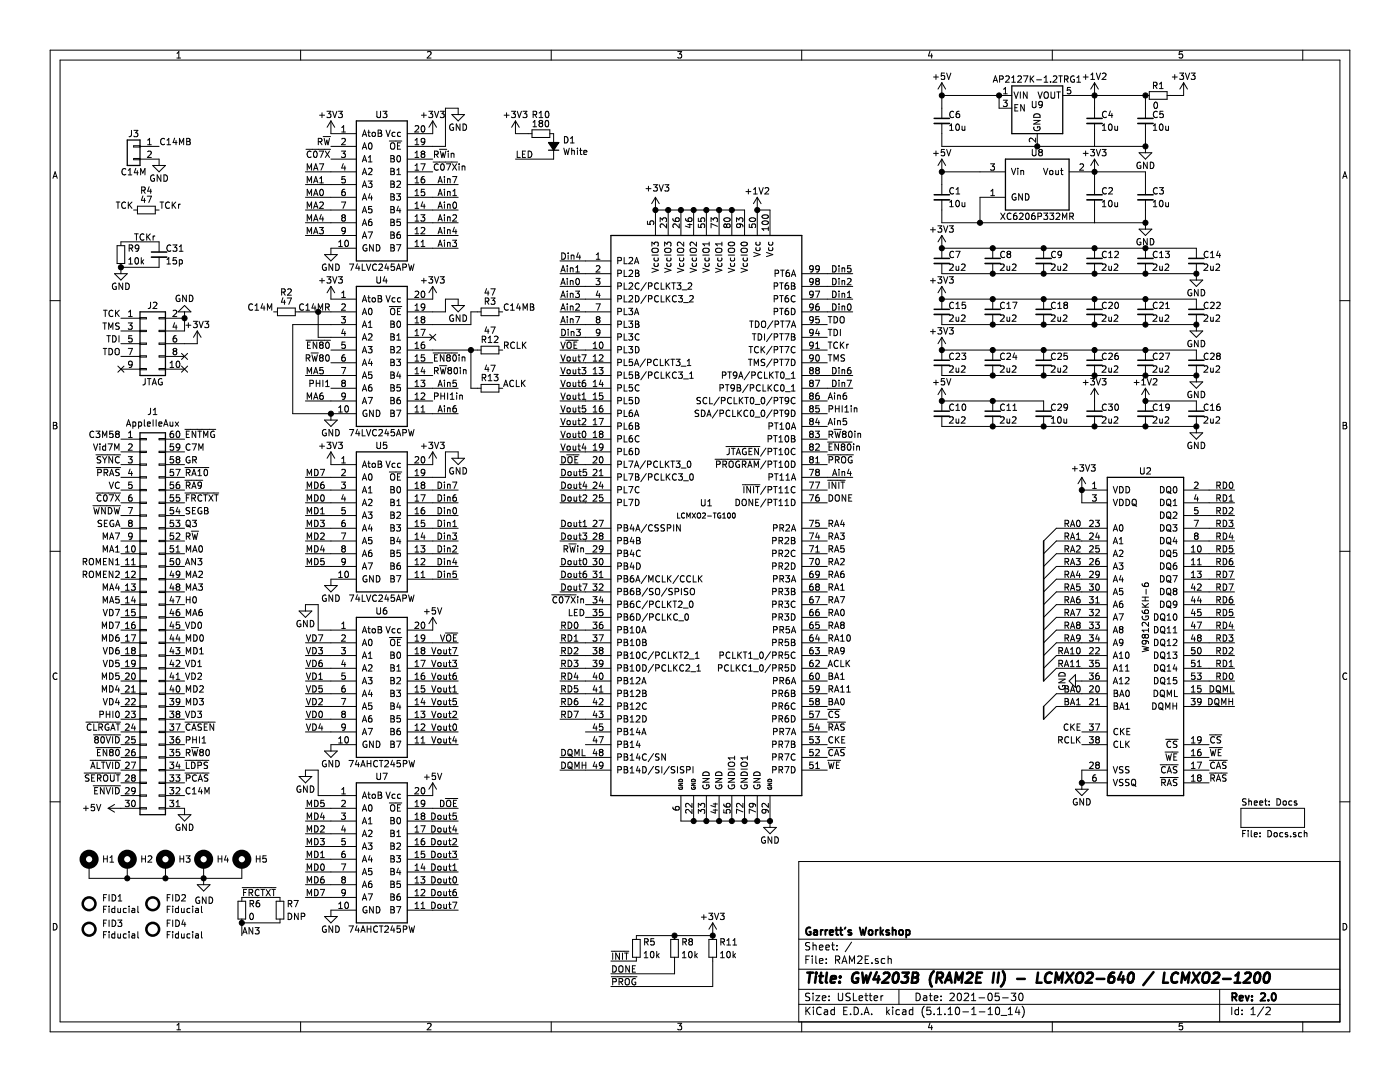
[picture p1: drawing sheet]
<svg xmlns="http://www.w3.org/2000/svg" width="279mm" height="216mm" viewBox="0 0 279 216" stroke-linecap="round" stroke-linejoin="round" font-family="sans-serif">
<path d="M0 0h279.4v215.9h-279.4z" fill-rule="evenodd" fill="#fff" stroke="#fff" stroke-width=".2"/>
<g fill="none" stroke="#000" stroke-width=".2">
<path d="M10 10h259.4v195.9h-259.4zM12 12h255.4v191.9h-255.4zM35.3 11.6h.7M35.3 10.6l.4-.3v1.3M60 10v2M85.3 10.4l.5-.1 .2 .3-.8 1h.8M110 10v2M135.3 10.3h.7l-.4 .5 .4 .1v.6l-.2 .1-.5-.1M160 10v2M185.6 10.2l-.3 1h.8M185.9 10.7v.9M186.3 15.4h1"/>
<path d="M186.8 14.9v.9M188 19h13.9M188 16.5l-.8 1.3M188 16.5v7.1M188 16.5l.7 1.3M188.5 14.6h-.6l-.1 .6 .2-.1h.4l.1 .6-.2 .1-.5-.1M188.9 14.6l.4 1.2 .5-1.2M198.2 16.4l.5-1.3 .4 1.3M198.3 16.1h.7M199.4 19v2.6h2.5M199.5 15.8l.6-.1 .1-.1v-.3l-.7-.2v1.3M200.2 20h.8l-.4 .5 .3 .1 .1 .4-.2 .3-.6-.2"/>
<path d="M200.3 17.8l.4-.4v1.3M200.3 18.7h.7M200.7 15.3l.5-.2 .2 .4-.7 .9h.7M201.9 16.4h.7M201.9 15.5l.4-.4v1.3M202.4 18.3l.4 1.3 .4-1.3M203.1 15.3l.5-.2 .3 .4-.8 .9h.8M203.6 18.3v1.3M204.3 15.1h.8l-.5 1.3M205 18.3v1.3l-.8-1.3v1.3M205.6 15.1v1.3M205.8 15.7l.5 .7"/>
<path d="M206.3 15.1l-.7 .8M206.9 15.9h.9M207.2 18.3l.4 1.3 .4-1.3M208.4 15.5l.4-.4v1.3M208.4 16.4h.7M208.4 18.5l.3-.2a.47 .47 0 0 1 .5 .5l-.1 .6-.4 .2-.3-.4zM209.7 16.3v.1M209.8 18.3v1.1l.2 .2h.4l.1-.2v-1.1M210 10v2M210.2 15.3l.5-.2 .2 .4-.8 .9h.8M210.9 18.3h.7M211.3 18.3v1.3"/>
<path d="M211.3 15.1h.7M211.7 15.1v1.3M212.1 19h17.3M212.4 15.8l.7-.1v-.4l-.7-.2v1.3M212.8 15.8l.4 .6M213.6 17.4h-.5l-.1 .7 .5-.2 .2 .3v.3l-.2 .2-.5-.1M214.4 15.2a.59 .59 0 0 0-.8 .6 .59 .59 0 0 0 .8 .6v-.5h-.2M214.9 16.4h.7M214.9 15.5l.4-.4v1.3M216.2 15.4h1M216.7 14.9v.9M217.7 15.8h.7"/>
<path d="M217.7 14.9l.4-.3v1.2M218.4 16.5v7.1M218.4 16.5l-.7 1.3M218.4 16.5l.8 1.3M218.8 14.6l.4 1.2 .4-1.2M220 14.7l.5-.1 .2 .3-.8 .9h.8M228.6 19v4.6M229.4 18.3h3.5v1.5h-3.5zM230.2 17.1l.7-.1v-.5l-.7-.1v1.3M230.5 17.1l.4 .6M231.4 17.7h.7M231.4 16.8l.4-.4v1.3"/>
<path d="M234 15.4h.9M234.4 14.9v.9M235.4 14.6h.8l-.4 .5 .3 .1 .1 .4-.2 .2-.6-.1M236 10.3h-.6l-.1 .6 .2-.1h.4l.1 .7-.2 .1-.5-.1M236.2 16.5l-.7 1.3M236.2 16.5v2.5h-3.3M236.2 16.5l.8 1.3M236.6 14.6l.4 1.2 .4-1.2M237.7 14.6h.8l-.4 .5 .4 .1v.5l-.2 .1-.6-.1M260 10v2M10.6 35.6l.4-1.3 .4 1.3M10.7 35.2h.6"/>
<path d="M25.1 33.8a.58 .58 0 0 0-.8 .4 .58 .58 0 0 0 .7 .6h.1M25.6 34.9h.7M25.6 34l.4-.4v1.3M26.2 26v.9l-.1 .3-.3 .1M26.7 29.1h1.2v.2h-1.2zM26.7 31.6h1.2v.3h-1.2zM26.7 26h.8l-.4 .5 .3 .1 .1 .5-.2 .2-.6-.1M27.1 33.6l-.3 .9h.8M27.4 34.1v.8M27.9 31.7h3.8v1.3M27.9 29.2h3.8M28.1 34.9v-1.3l.4 .9 .4-.9v1.3"/>
<path d="M28.3 38l.6-.1v-.5l-.6-.1v1.3M28.5 39.1l-.3 .9h.8M28.6 38l.4 .6M28.8 39.6v.8M29.4 39.1h.8l-.5 1.3M29.5 28.9h.7M29.5 28l.3-.4v1.3M29.5 30.3l.4-.2 .3 .4-.8 .9h.8M29.8 37.3l-.3 .9h.8M30.1 37.7v.9M30.5 33h2.5l-1.3 1.3zM30.8 35a.59 .59 0 0 0-.8 .5 .59 .59 0 0 0 .8 .6v-.5h-.2"/>
<path d="M32.1 34.9v1.3l-.7-1.3v1.3M32.7 34.9a.64 .64 0 0 1 .7 .6 .64 .64 0 0 1-.7 .7zM32.8 27.7a.56 .56 0 0 0-.8 .5 .56 .56 0 0 0 .8 .6M33.3 28l.4-.4v1.3M33.3 28.9h.8M34.8 27.6l-.3 .8h.8M35.1 28v.9M35.8 28.9v-1.3l.4 .9 .5-.9v1.3M37.3 27.6l.6 .1v.4l-.2 .1 .3 .2-.1 .4-.6 .1zM37.3 28.2h.4M61 39.4h10.1M61 34.3h10.1"/>
<path d="M61 36.8h10.1M61.1 29.8h4.9M61.3 34v-1.3l.4 .9 .5-.9v1.3M61.3 36.5v-1.3l.4 .9 .5-.9v1.3M61.3 39v-1.2l.4 .9 .5-.9v1.2M62.1 30.3a.56 .56 0 0 0-.8 .5 .56 .56 0 0 0 .8 .5M62.6 39l.4-1.2 .4 1.2M62.6 34l.4-1.3 .4 1.3M62.6 36.5l.4-1.3 .4 1.3M62.7 30.3l.2-.2a.67 .67 0 0 1 .4 .7 .67 .67 0 0 1-.4 .6l-.3-.5zM62.7 33.6h.6M62.7 38.7h.6"/>
<path d="M62.7 36.1h.6M63.5 28.3l.6-.1 .2-.2-.1-.3-.7-.1v1.3M63.7 30.1h.9l-.6 1.3M63.8 32.7h.8l-.5 1.3M63.8 23h1M63.8 36.5h.7M63.8 35.6l.4-.4v1.3M63.8 28.3l.5 .6M63.9 37.9l.2-.1a.67 .67 0 0 1 .5 .6 .67 .67 0 0 1-.5 .6l-.3-.4zM64.3 22.5v1M64.5 27.3h1.5M64.7 27.6l.3 1.3 .2-.9 .3 .9 .3-1.3"/>
<path d="M64.9 30.1l.9 1.3M65.3 22.2h.7l-.4 .5 .4 .1v.4l-.2 .3-.5-.2M65.8 30.1l-.9 1.3M66 24.1l.8 1.3M66 24.1v2.6h5.1M66 29.2h5.1M66 31.7h5.1M66 24.1l-.7 1.3M66.4 22.2l.4 1.3 .4-1.3M67.5 22.2h.8l-.4 .5 .4 .1v.5l-.2 .2-.6-.2M68.1 30.1h.8l-.4 .5 .4 .2v.4l-.2 .2-.6-.1M68.2 27.7l.5-.1 .2 .4-.8 .9h.8"/>
<path d="M68.2 25.4l.4-.3v1.2M68.2 26.3h.7M68.5 32.6l-.3 .9h.8M68.8 37.8h-.2a.79 .79 0 0 0-.1 1.2h.3l.1-.5-.2-.2h-.2l-.3 .2M68.8 33.1v.9M68.9 35.2h-.6l-.1 .6 .5-.1 .2 .3v.3l-.2 .2-.5-.1M72.3 27.2l.4-1.2 .5 1.2M72.3 29.8l.4-1.3 .5 1.3M72.3 32.3l.4-1.3 .5 1.3M72.3 34.8l.4-1.2 .5 1.2M72.3 37.4l.4-1.3 .5 1.3M72.3 39.9l.4-1.2 .5 1.2"/>
<path d="M72.4 34.5h.7M72.4 26.9h.7M72.4 29.4h.7M72.4 32h.7M72.4 37h.7M72.4 39.6h.7M73.4 26.4h.5M73.5 36.1h.7l-.4 .5 .4 .1-.1 .6-.4 .1-.2-.1M73.5 33.7l.5-.1 .2 .3-.7 .9h.7M73.5 31.4l.4-.4v1.3M73.5 32.3h.7M73.6 26v1.1l.3 .1"/>
<path d="M73.7 28.6l.1-.1a.69 .69 0 0 1 .5 .6 .69 .69 0 0 1-.5 .7l-.3-.5zM73.8 38.6l-.3 .9h.8M74.1 39.1v.8M74.4 26.4h.3l.2 .2-.1 .6h-.3l-.3-.2zM75.2 22.2v1l.3 .3 .3-.1 .1-.2v-1M75.5 26l.6 .1v.2l-.2 .3 .3 .2-.1 .4h-.6zM75.5 26.6h.4M76.4 22.2h.8l-.4 .5 .4 .1v.5l-.2 .2-.6-.2M77 26l.4 1.2 .5-1.2M77.7 28.1h2.5M78 28.7l.2-.2a.45 .45 0 0 1 .6 .4l-.2 .8h-.5a.92 .92 0 0 1-.1-1zM78 31.6h.4"/>
<path d="M78 38.7l.6 .1v.3l-.2 .2 .3 .2-.1 .4h-.6zM78 33.6l.6 .1v.4l-.2 .1 .3 .2-.1 .4h-.6zM78 31l.6 .2v.3l-.2 .1 .3 .3-.1 .4h-.6zM78 36.1l.6 .1v.4l-.2 .1 .3 .3-.1 .3-.6 .1zM78 39.3h.4M78 36.7h.4M78 34.2h.4M78.8 26.4h-.3l-.3 .2 .2 .6h.4M79.1 38.7h.8l-.4 .4 .4 .2v.5l-.2 .1-.6-.1M79.2 36.2l.5-.1 .2 .4-.8 .9h.8M79.2 34.8h.7M79.2 33.9l.4-.3v1.2"/>
<path d="M79.3 29.1h.5M79.3 31.2l.2-.2a.67 .67 0 0 1 .5 .7 .67 .67 0 0 1-.5 .6l-.3-.5zM79.9 26.4h-.3l-.3 .2 .2 .6h.4M79.9 28.5h-.6v1.3h.6M81.3 31.7h5.1M81.3 39.4h10.1M81.3 34.3h5.1M81.3 36.8h10.1M82.8 25.2l.5-.1 .3 .3-.8 .9h.8M82.8 28.9h.8M82.8 31.4h.8M82.8 39h.8"/>
<path d="M82.8 34h.8M82.8 28l.4-.4v1.3M82.8 30.5l.4-.4v1.3M82.8 33l.4-.3v1.3M82.8 35.6l.4-.4v1.3M82.8 38.1l.4-.3v1.2M82.8 36.5h.8M84 32.7h.8l-.5 1.3M84.1 23h1M84.2 25.2l.2-.1a.67 .67 0 0 1 .4 .6 .67 .67 0 0 1-.4 .6l-.4-.4zM84.3 30.7l-.3-.2 .3-.4h.2l.3 .3-.3 .3M84.3 30.7l-.3 .2 .1 .4 .2 .1h.4l.1-.2v-.3l-.3-.2"/>
<path d="M84.3 30.7h.2M84.6 22.5v1M84.7 35.2l-.5 .2-.2 .4 .1 .6h.6l.1-.1-.1-.5-.4-.1-.3 .3M84.7 37.8h-.6l-.1 .6 .5-.1 .3 .2v.3l-.3 .2-.5-.1M84.8 28.2l-.3 .2-.3-.1-.2-.1 .2-.5 .3-.1 .2 .1a.84 .84 0 0 1-.3 1.2h-.2M85.6 22.2h.8l-.5 .5 .4 .1 .1 .4-.3 .3-.5-.2M86.4 24.1v2.6h-5.1M86.4 24.1l-.8 1.3M86.4 24.1l.7 1.3M86.4 32.3h4.9M86.7 30.8l.7-.1v-.4l-.7-.2v1.3M86.7 22.2l.4 1.3 .5-1.3"/>
<path d="M87 30.8l.5 .6M87.4 39l.4-1.2 .5 1.2M87.4 36.5l.4-1.3 .5 1.3M87.5 32.8a.56 .56 0 0 0-.8 .5 .56 .56 0 0 0 .8 .5M87.6 38.7h.5M87.6 36.1h.5M87.7 29.8h1.5M87.9 22.2h.7l-.4 .5 .4 .1v.5l-.2 .2-.5-.2M87.9 30.1l.3 1.3 .2-.9 .3 .9 .3-1.3M88.1 32.8l.1-.1a.67 .67 0 0 1 .5 .6 .67 .67 0 0 1-.5 .7l-.3-.5zM88.7 37.8v.1M88.7 35.2v.2"/>
<path d="M88.7 35.7v.8M88.7 38.2v.8M89.1 32.7h.8l-.5 1.3M89.3 38.3h.5v.7M89.3 35.7v.8M89.3 38.2v.8M89.3 35.8l.5-.1v.8M89.5 30.1v.2M89.5 30.6v.8M90 30.7l.5-.1 .1 .8M90 30.6v.8M90.2 22.9h2.5l-1.3 1.2z"/>
<path d="M90.3 32.7l.8 1.3M90.3 35.2h.9l-.6 1.3M90.4 39h.7M90.4 38.1l.4-.3v1.2M90.4 24.8a.59 .59 0 0 0-.7 .6 .59 .59 0 0 0 .7 .6l.1-.5h-.2M91.1 32.7l-.8 1.3M91.4 22.9v-1.3h-2.5v7.6h-7.6M91.6 32.7v.1M91.6 33.1v.9M91.8 24.7v1.3l-.7-1.3v1.3M92.2 33.2h.5l.1 .8M92.2 33.1v.9"/>
<path d="M92.4 24.7a.64 .64 0 0 1 .7 .7 .64 .64 0 0 1-.7 .6zM100.6 23h1M101.1 22.5v1M102.1 22.2h.8l-.5 .5 .4 .1 .1 .4-.3 .3-.5-.2M102.9 24.1v2.6h3.3M102.9 24.1l-.8 1.3M102.9 24.1l.7 1.3M103.2 22.2l.4 1.3 .5-1.3M103.2 30.1v1.3h.6M104.3 30.8h.4M104.4 22.2h.8l-.5 .5 .4 .1v.5l-.2 .2-.5-.2M104.9 30.1h-.6v1.3h.6"/>
<path d="M105.4 30.1a.64 .64 0 0 1 .8 .7 .64 .64 0 0 1-.8 .6zM106.2 25.9h3.5v1.5h-3.5zM106.4 25.3h.7M106.4 24.4l.3-.4v1.3M106.4 22.9l.6-.1 .1-.5-.7-.1v1.3M106.7 22.9l.4 .6M107.6 22.6l.4-.4v1.3M107.6 23.5h.7M107.8 24.6l-.2-.3 .2-.3h.3l.2 .3-.2 .3M107.8 24.6l-.2 .2v.3l.2 .2 .4-.1 .1-.1v-.3l-.2-.2M107.8 24.6h.3M108.9 24.2l.2-.2a.69 .69 0 0 1 .4 .7 .69 .69 0 0 1-.4 .6l-.3-.5z"/>
<path d="M108.9 22.3l.2-.1a.67 .67 0 0 1 .5 .6 .67 .67 0 0 1-.5 .7l-.3-.5zM109.7 26.7h.8v5h-7.6M112.5 29.6l.3 1.2 .3-.9 .2 .9 .3-1.2M112.6 27.3a.64 .64 0 0 1 .8 .6 .64 .64 0 0 1-.8 .6zM113.8 28.5h.8M113.8 27.6l.4-.3v1.2M114.1 29.6v1.2M114.1 30.1l.5-.1v.8M115.2 29.6v.1M115.2 30v.8M115.7 30h.5M115.8 29.6v1.1l.4 .1"/>
<path d="M116.5 30.4l.6-.1-.1-.3h-.3l-.2 .2 .1 .6h.4M128.9 37.6h1M129.4 37.2v.9M130.4 36.9h.8l-.4 .4 .3 .2 .1 .4-.3 .2-.5-.1M130.8 39.4v7.6M130.8 39.4l-.8 1.2M130.8 39.4l.8 1.2M131.5 36.9l.5 1.2 .4-1.2M132.7 36.9h.8l-.5 .4 .4 .2v.5l-.2 .1-.5-.1M148.9 38.2h1M149.4 37.7v1M150.4 37.8l.3-.4v1.3"/>
<path d="M150.4 38.7h.7M151.1 39.4v7.6M151.1 39.4l-.7 1.2M151.1 39.4l.8 1.2M151.5 37.4l.4 1.3 .4-1.3M152.7 37.6l.5-.2 .2 .4-.8 .9h.8M186.3 30.6h1M186.8 30.1v1M188 24.6v4.6h40.6M188 31.7v7.2M188 39.9v4.5h40.6M188 34.3h12.7"/>
<path d="M188 31.7l-.8 1.3M188 31.7l.7 1.3M188.5 29.8h-.6l-.1 .6 .2-.1 .4 .1 .1 .6-.2 .1-.5-.1M188.9 29.8l.4 1.3 .5-1.3M189.5 26h.7M189.5 25.1l.4-.4v1.3M190.3 22.3a.56 .56 0 0 0-.8 .5 .56 .56 0 0 0 .8 .5M190.3 37.6a.56 .56 0 0 0-.8 .5 .56 .56 0 0 0 .8 .5M190.8 38.7h.7M190.8 37.8l.4-.4v1.3M190.9 24.9l.1-.2a.67 .67 0 0 1 .5 .7 .67 .67 0 0 1-.5 .6l-.3-.5zM191.4 22.2h-.2a.79 .79 0 0 0-.1 1.3l.3-.1 .1-.5-.2-.2h-.2l-.3 .2"/>
<path d="M192 25.2l.1 .8 .5-.1M192.6 25.2v.8M197.7 32.7h.8l-.5 .5 .4 .1 .1 .4-.3 .3-.5-.2M197.7 39h.8M197.7 38.1l.4-.3v1.2M200.7 39.4h-5.1v5M201.9 33.6l.4 1.2 .4-1.2M202.5 21.5h.5M202.7 38.7a.59 .59 0 0 0-.7 .6 .59 .59 0 0 0 .7 .6l.1-.5h-.3M203.1 33.6v.1M203.1 34v.8M203.1 20.9h-.6v1.2h.6"/>
<path d="M203.7 34v.8M203.7 34.1h.5l.1 .7M204 38.7v1.2l-.7-1.2v1.2M204.4 20.9v1.2l-.7-1.2v1.2M204.6 38.7a.64 .64 0 0 1 .8 .6 .64 .64 0 0 1-.8 .6zM206 29.8v1.1l.3 .2 .3-.1 .2-.1v-1.1M206 20.2v1.1l.3 .2 .3-.1 .2-.1v-1.1M206.3 24h1.3l-1.3 .8h1.3M206.4 25.3a.59 .59 0 0 0 .5 .8 .59 .59 0 0 0 .6-.8h-.5v.3M206.5 22.8a.67 .67 0 0 1 .7-.1 .67 .67 0 0 1 .4 .7h-1.3zM206.7 27.6v.7l-.9-.7-.4 .2 .1 .5M207 26.7v2.5"/>
<path d="M207.5 30.4l-.2-.3 .2-.3 .5 .1v.4l-.2 .1M207.5 30.4l-.2 .2v.3l.2 .2 .4-.1 .1-.1v-.4l-.2-.1M207.5 30.4h.3M208 20.8l-.2 .2h-.4l-.1-.2v-.3l.2-.3h.3l.2 .3a.88 .88 0 0 1-.2 .9l-.4 .1M208.3 33.6l.4 1.2 .4-1.2M209.5 34.1l.2-.1 .4 .1v.5l-.1 .2-.5-.1zM210.7 34v.8l.5-.1M211.2 34v.8M211.7 34h.4M211.8 33.6v1.1l.3 .1M213.4 34.3h15.2v4.6M215.5 32.8l.5-.1 .3 .3-.8 1h.8"/>
<path d="M216.2 30.6h1M216.7 30.1v1M217.7 29.8h.7l-.4 .5 .4 .1v.5l-.2 .2-.5-.1M218.4 24.6v4.6M218.4 31.7v7.2M218.4 39.9v4.5M218.4 31.7l-.7 1.3M218.4 31.7l.8 1.3M218.8 29.8l.4 1.3 .4-1.3M219.9 29.8h.8l-.4 .5 .4 .1v.6l-.2 .1-.6-.1M220 26h.7M220 25.1l.4-.4v1.3"/>
<path d="M220.8 22.3a.56 .56 0 0 0-.8 .5 .56 .56 0 0 0 .8 .5M220.8 37.6a.56 .56 0 0 0-.8 .5 .56 .56 0 0 0 .8 .5M221.3 37.6l.5-.2 .2 .4-.8 .9h.8M221.3 24.9l.2-.2a.67 .67 0 0 1 .5 .7 .67 .67 0 0 1-.5 .6l-.3-.5zM221.6 22.1l-.3 .9h.8M221.9 22.6v.9M222.5 25.2l.1 .8 .4-.1M223 25.2v.8M227.3 30.5h2.6l-1.3 1.2zM227.6 32.4a.59 .59 0 0 0-.7 .6 .59 .59 0 0 0 .7 .6l.1-.5h-.3M228.6 24.6v5.9M228.6 39.9v5.8"/>
<path d="M229 32.4v1.2l-.8-1.2v1.2M229.6 32.4a.64 .64 0 0 1 .7 .6 .64 .64 0 0 1-.7 .6zM230.2 26h.7M230.2 25.1l.3-.4v1.3M230.4 20.5l.2-.1a.67 .67 0 0 1 .4 .6 .67 .67 0 0 1-.4 .6l-.3-.4zM231 22.3a.56 .56 0 0 0-.8 .5 .56 .56 0 0 0 .8 .5M231 37.6a.56 .56 0 0 0-.8 .5 .56 .56 0 0 0 .8 .5M231.4 37.4h.8l-.5 .5 .4 .1 .1 .5-.3 .2-.5-.1M231.5 24.9l.2-.2a.67 .67 0 0 1 .4 .7 .67 .67 0 0 1-.4 .6l-.3-.5zM232.1 22.2h-.6l-.1 .6 .5-.1 .3 .2v.3l-.3 .3-.5-.2M232.6 25.2l.1 .8 .5-.1M233.2 25.2v.8"/>
<path d="M268 35.6l.4-1.3 .4 1.3M268.1 35.2h.6M10 60h2M22.9 54.6h2.5l-1.3 1.3zM23.1 56.6a.59 .59 0 0 0-.7 .5 .59 .59 0 0 0 .7 .6l.1-.5h-.2M23.2 40.3h.7M23.4 49h1.5v3.6h-1.5zM23.5 40.3v1.3M24.1 49v-.7h7.6v2M24.1 52.6v2M24.5 56.5v1.3l-.8-1.3v1.3M25.1 40.4a.56 .56 0 0 0-.8 .5 .56 .56 0 0 0 .8 .6"/>
<path d="M25.1 56.5a.64 .64 0 0 1 .7 .6 .64 .64 0 0 1-.7 .7zM25.6 40.3v1.3M25.7 52.7h.7M25.7 51.8l.4-.4v1.3M25.8 49.5l.6-.1v-.4l-.6-.1v1.2M25.8 40.9l.5 .7M26.1 49.5l.4 .6M26.3 40.3l-.7 .7M26.7 41.9h.7M26.8 46.7h.8M27.1 51.5l.1-.1a.69 .69 0 0 1 .5 .6 .69 .69 0 0 1-.5 .7l-.3-.5zM27.2 46.7v1.2"/>
<path d="M27.4 41.1h3.6v1.6h-3.6zM27.7 49.4l-.2 .3-.4-.1-.1-.2 .1-.4 .4-.1 .2 .2-.2 .9-.4 .1M28.2 51.4v1.3M28.3 52.2l.4 .5M28.7 51.8l-.5 .5M28.7 46.8a.56 .56 0 0 0-.8 .5 .56 .56 0 0 0 .8 .5M29.3 46.7v1.2M29.5 47.2l.5 .7M30 46.7l-.7 .7M30.6 47.1v.8M30.9 47.1l-.3 .2M31 41.9h.7"/>
<path d="M31.7 51.3v2h-7.6M31.9 40.3h.8M32.3 40.3v1.3M33.3 52.7h.7M33.3 51.8l.4-.4v1.3M33.8 40.4a.56 .56 0 0 0-.8 .5 .56 .56 0 0 0 .8 .6M34.1 49a.56 .56 0 0 0-.8 .5 .56 .56 0 0 0 .8 .5M34.4 40.3v1.3M34.5 48.9h.8l-.4 .5 .4 .1v.5l-.2 .1-.6-.1M34.5 40.9l.6 .7M35.1 40.3l-.7 .7M35.2 51.4h-.6l-.1 .6 .2-.1 .5 .1v.6l-.2 .1-.5-.1"/>
<path d="M35.6 40.7v.9M35.8 50.1h.7M35.8 49.2l.3-.3v1.2M35.8 51.9l.4-.1 .2 .3-.1 .5h-.5M35.8 51.8v1.3M35.8 59a.59 .59 0 0 0-.7 .6 .59 .59 0 0 0 .7 .5l.1-.5h-.2M36 40.7l-.4 .3M37.2 58.9v1.3l-.8-1.3v1.3M37.8 58.9a.64 .64 0 0 1 .7 .6 .64 .64 0 0 1-.7 .7zM56.2 58.3l.7-.1v-.4l-.7-.2v1.3M56.5 59.4l-.3 .9h.7M56.5 58.3l.4 .6"/>
<path d="M56.8 59.9v.8M57.3 59.5h.9l-.6 1.2M57.4 57.8l.5-.2 .2 .4-.7 .9h.7M61 41.9h10.1M61 47h10.1M61 44.4h10.1M61.3 41.6v-1.3l.4 .9 .5-.9v1.3M61.3 44.1v-1.3l.4 1 .5-1v1.3M61.3 46.7v-1.3l.4 .9 .5-.9v1.3M62.6 41.6l.4-1.3 .4 1.3M62.6 46.7l.4-1.3 .4 1.3M62.6 44.1l.4-1.3 .4 1.3"/>
<path d="M62.7 46.3h.6M62.7 43.8h.6M62.7 41.2h.6M63.8 45.4h.7l-.4 .5 .4 .1v.4l-.2 .3-.5-.2M63.8 56h1M63.8 40.4l.5-.1 .2 .4-.7 .9h.7M64.1 42.8l-.3 .9h.8M64.3 55.5v1M64.4 43.3v.8M64.8 50.8h2.5l-1.3 1.3zM65 52.8a.59 .59 0 0 0-.7 .5 .59 .59 0 0 0 .7 .6l.1-.5h-.2M65.3 55.2h.7l-.4 .5 .4 .1v.5l-.2 .2-.5-.1"/>
<path d="M66 57.1v2.6h5.1M66 57.1l-.7 1.3M66 57.1l.8 1.3M66.4 55.2l.4 1.3 .4-1.3M66.4 52.7v1.2l-.7-1.2v1.2M67 52.7a.64 .64 0 0 1 .7 .6 .64 .64 0 0 1-.7 .6zM67.5 55.2h.8l-.4 .5 .4 .1v.6l-.2 .1-.6-.1M67.6 48.3l.4-.4v1.3M67.6 49.2h.7M68.1 40.3h.9l-.5 1.3M68.2 59.4h.7M68.2 58.4l.4-.3v1.3"/>
<path d="M68.5 43.4l-.3-.2 .3-.4h.2l.2 .3-.2 .3M68.5 43.4l-.3 .2v.3l.3 .2h.3l.1-.2v-.3l-.2-.2M68.5 43.4h.2M68.9 45.9l-.2 .3-.4-.1-.1-.2 .1-.4 .4-.1 .2 .2-.1 .9-.5 .2M69 48l.1-.1a.67 .67 0 0 1 .5 .7 .67 .67 0 0 1-.5 .6 .83 .83 0 0 1-.1-1.2zM69.7 52.7h.9l-.5 1.2M71.1 49.5h-5.1v1.3M71.3 52.6l-.3 .9h.8M71.6 53.1v.8M72.3 52.7v1.2h.6M72.3 42.5l.4-1.3 .5 1.3M72.3 45l.4-1.3 .5 1.3"/>
<path d="M72.3 47.5l.4-1.2 .5 1.2M72.4 44.7h.7M72.4 59.9h.7M72.4 42.1h.7M72.4 47.2h.7M73.1 52.7l.5 1.2 .4-1.2M73.2 48.9a.59 .59 0 0 0-.8 .6 .59 .59 0 0 0 .8 .5v-.4h-.2M73.4 59.4h.5M73.5 46.3h.8l-.5 1.2M73.6 59v1.1l.3 .1M74.1 43.7l-.3 .1a.87 .87 0 0 0 0 1.2l.4-.1v-.6l-.4-.1-.3 .3M74.2 41.2h-.6l-.1 .6 .2-.1 .4 .1 .1 .5-.2 .2-.5-.2"/>
<path d="M74.4 59.5l.3-.1 .2 .2-.1 .6h-.3l-.3-.2zM74.5 48.8v1.3l-.7-1.3v1.3M75.1 48.8a.64 .64 0 0 1 .7 .7 .64 .64 0 0 1-.7 .6zM75.1 52.8a.58 .58 0 0 0-.8 .5 .58 .58 0 0 0 .8 .6v-.1M75.2 55.2v1.1l.3 .2 .3-.1 .1-.1v-1.1M75.5 59l.6 .1v.2l-.2 .3 .3 .2-.1 .4h-.6zM75.5 59.6h.4M75.6 52.8l.5-.1 .2 .3-.7 .9h.7M76.8 55.2l-.3 .9h.8M77 59l.4 1.2 .5-1.2M77.1 55.7v.8M77.1 52.6l-.3 .9h.8"/>
<path d="M77.4 53.1v.8M78 41.2l.6 .1v.4l-.2 .1 .3 .2-.1 .4-.6 .1zM78 48.8l.6 .1v.4l-.2 .1 .3 .3-.1 .3-.6 .1zM78 43.7l.6 .2v.3l-.2 .1 .3 .3-.1 .4h-.6zM78 46.3l.6 .1v.4l-.2 .1 .3 .2-.1 .4h-.6zM78 49.4h.4M78 46.9h.4M78 44.3h.4M78 41.8h.4M78.7 52.7h-.6l-.1 .6 .5-.1 .3 .2v.3l-.3 .2-.5-.1M78.8 59.5l-.3-.1-.3 .2 .2 .6h.4M79.1 53.9l.5-1.2 .4 1.2"/>
<path d="M79.1 48.8h.9l-.5 1.3M79.2 53.6h.7M79.5 41.1l-.3 .9h.8M79.8 46.3h-.2a.79 .79 0 0 0-.1 1.2l.4-.1v-.5l-.4-.1-.3 .2M79.8 41.6v.9M79.9 43.7h-.6l-.1 .6 .2-.1 .5 .1v.6l-.2 .1-.5-.1M79.9 59.5l-.3-.1-.3 .2 .2 .6h.4M80.4 53.3h.6l.1-.2v-.3l-.7-.1v1.2M81.3 41.9h10.1M81.3 49.5h10.1M81.3 47h10.1M81.3 44.4h10.1"/>
<path d="M81.5 52.7l.3 1.2 .3-.9 .2 .9 .3-1.2M82.8 58.2l.5-.1 .3 .3-.8 1h.8M82.8 40.7l.4-.4v1.3M82.8 43.2l.4-.4v1.3M82.8 45.7l.4-.3v1.3M82.8 48.3l.4-.4v1.3M82.8 49.2h.8M82.8 46.7h.8M82.8 44.1h.8M82.8 41.6h.8M84 42.8h.8l-.4 .5 .3 .2 .1 .4-.3 .2-.5-.1M84 45.5l.5-.1 .3 .3-.8 1h.8"/>
<path d="M84 48.3l.4-.4v1.3M84 49.2h.8M84.1 56h1M84.2 58.2l.2-.1a.67 .67 0 0 1 .4 .6 .67 .67 0 0 1-.4 .7l-.4-.5zM84.4 40.3l-.4 .8h.8M84.6 55.5v1M84.7 40.7v.9M85.6 55.2h.8l-.5 .5 .4 .1 .1 .5-.3 .2-.5-.1M86.4 57.1l.7 1.3M86.4 57.1v2.6h-5.1M86.4 57.1l-.8 1.3M86.7 55.2l.4 1.3 .5-1.3"/>
<path d="M87.4 41.6l.4-1.3 .5 1.3M87.4 46.7l.4-1.3 .5 1.3M87.4 49.2l.4-1.3 .5 1.3M87.4 44.1l.4-1.3 .5 1.3M87.6 48.8h.5M87.6 46.3h.5M87.6 43.8h.5M87.6 41.2h.5M87.9 55.2h.7l-.4 .5 .4 .1v.6l-.2 .1-.5-.1M88.7 47.9v.2M88.7 45.4v.1M88.7 40.3v.1"/>
<path d="M88.7 40.7v.9M88.7 42.8v.2M88.7 43.3v.8M88.7 45.8v.9M88.7 48.4v.8M89.3 48.5l.5-.1v.8M89.3 40.7v.9M89.3 43.3v.8M89.3 45.8v.9M89.3 48.4v.8M89.3 40.9l.5-.1v.8M89.3 43.4l.5-.1v.8"/>
<path d="M89.3 45.9h.5v.8M90.3 47.9h.8l-.4 .5 .4 .1v.6l-.2 .1-.6-.1M90.4 43l.5-.2 .2 .4-.8 .9h.8M90.5 40.4l.2-.1a.67 .67 0 0 1 .4 .6 .67 .67 0 0 1-.4 .7l-.3-.5zM90.7 45.3l-.3 .9h.8M91 45.8v.9M97.1 57.6l-.3 .9h.8M97.4 58.1v.8M98 57.6h.8l-.5 1.3M98 59.5h.8l-.5 .4 .4 .2 .1 .4-.3 .2-.5-.1M111.8 52.1h10.1M111.8 54.6h10.1"/>
<path d="M111.8 57.1h10.1M111.8 59.7h10.1M111.9 56.8l.5-1.3 .4 1.3M111.9 54.3l.5-1.3 .4 1.3M111.9 59.4l.5-1.3 .4 1.3M112.1 56.5h.6M112.1 59h.6M112.1 53.9h.6M112.1 50.5a.64 .64 0 0 1 .8 .6 .64 .64 0 0 1-.8 .6zM113.2 58.1v.1M113.2 53v.1M113.2 55.5v.2"/>
<path d="M113.2 53.4v.9M113.2 56v.8M113.2 58.5v.9M113.4 50.5v.1M113.4 50.9v.8M113.8 58.6h.5l.1 .8M113.8 56.1l.5-.1 .1 .8M113.8 53.6l.5-.1 .1 .8M113.8 53.4v.9M113.8 56v.8M113.8 58.5v.9M114 51h.5l.1 .7"/>
<path d="M114 50.9v.8M114.9 58.1h.7l-.4 .5 .4 .1v.4l-.2 .3-.5-.2M114.9 53.4l.4-.4v1.3M114.9 54.3h.7M115 55.7l.2-.2a.67 .67 0 0 1 .5 .7 .67 .67 0 0 1-.5 .6l-.3-.5zM115.4 50.4l-.3 .9h.8M115.7 50.9v.8M118.9 55.5h.8l-.4 .5 .4 .2v.4l-.2 .2-.6-.1M119 51.7h.7M119 50.8l.4-.3v1.2M119 53.1l.5-.1 .2 .4-.8 .9h.8M119.3 58l-.3 .9h.8"/>
<path d="M119.6 58.5v.9M123.3 52l.7-.1v-.4l-.7-.1v1.2M123.3 54.6l.7-.1v-.5l-.7-.1v1.3M123.3 57.1l.7-.1v-.4l-.7-.2v1.3M123.3 59.6l.7-.1v-.4l-.7-.1v1.2M124.6 51.4v1.2h.6M124.6 53.9v1.3h.6M124.6 56.4v1.3h.6M124.6 59v1.2h.6M125.6 51.5l.4-.1 .3 .3-.8 .9h.8M125.6 54l.4-.1 .3 .4-.8 .9h.8M125.6 56.6l.4-.2 .3 .4-.8 .9h.8"/>
<path d="M125.6 59.1l.4-.1 .3 .3-.8 .9h.8M126.6 52.6l.5-1.2 .4 1.2M126.7 52.3h.7M126.8 53.9h.4l.3 .3-.3 .3 .3 .2-.2 .5h-.5zM126.8 59a.64 .64 0 0 1 .7 .6 .64 .64 0 0 1-.7 .6zM126.8 54.5h.4M127.5 56.6a.56 .56 0 0 0-.8 .5 .56 .56 0 0 0 .8 .5M129 56.4l-1.1 1.6M129 58.9l-1.1 1.7M129.2 44.1v.6l.6 .1-.1-.5 .2-.2h.4l.2 .2-.1 .5M129.4 57.1l.6-.1 .1-.4-.7-.2v1.3M129.4 59.6h.6l.1-.5-.7-.1v1.2"/>
<path d="M130.1 49.1v-.8l.5 .4 .1-.3h.5l.2 .2-.2 .5M130.1 50.9h1.3M130.1 53.5l1.3 .4-1.3 .5M130.3 49.6h.9l.2 .2-.2 .5-.7 .1a.44 .44 0 0 1-.4-.6zM130.6 51.5l-.1 .3 .3 .3 .5-.2v-.4M130.6 52.6l-.1 .3 .3 .3 .5-.2v-.4M130.8 41.9h17.8v5.1M131.4 56.6a.5 .5 0 0 0-.6 0 .5 .5 0 0 0-.2 .6l.3 .5 .5-.1M131.4 59.1a.5 .5 0 0 0-.6 0 .5 .5 0 0 0-.2 .6l.3 .5 .5-.1M131.7 44.2v-.7l.5 .4 .2-.4h.4l.2 .2-.1 .5M132 56.4v1.3h.6M132 59v1.2h.6"/>
<path d="M132.6 53.5l1.3 .4-1.3 .5M132.6 49.1v-.8l.5 .4 .1-.3h.6l.1 .2-.1 .5M132.6 50.9h1.3M132.8 49.6h.9l.2 .2-.2 .5-.6 .1a.44 .44 0 0 1-.5-.6zM133 56.4v1.3M133 59v1.2M133 44.7v.8l-.9-.8-.4 .2 .2 .5M133.1 51.5v.3l.2 .3 .6-.2v-.4M133.1 52.6v.3l.2 .3 .6-.2v-.4M133.2 57l.5 .7M133.2 59.5l.5 .7M133.3 41.9v5.1"/>
<path d="M133.7 56.4l-.7 .8M133.7 59l-.7 .7M134.1 56.4h.7M134.3 43.6l.1 .4 .4 .2 .6-.1 .1-.5-.2-.1-.5 .1v.3l.2 .3M134.4 56.4v1.3M135 59.1a.56 .56 0 0 0-.8 .5 .56 .56 0 0 0 .8 .5M135.1 56.4h.8l-.4 .5 .3 .1 .1 .5-.3 .2-.5-.1M135.2 50.9h1.2M135.2 53.5l1.2 .4-1.2 .5M135.4 49.6h.9l.1 .2-.1 .5-.7 .1a.44 .44 0 0 1-.4-.6zM135.4 59h.8l-.4 .5 .3 .1 .1 .4-.3 .2-.5-.1M135.6 44.7v.8l-1-.8-.3 .2 .1 .5"/>
<path d="M135.7 51.5l-.1 .3 .2 .3 .6-.2v-.4M135.7 52.6l-.1 .3 .2 .3 .6-.2v-.4M135.9 41.9v5.1M136.1 57.8h1M136.4 48.3v.8l-.9-.8-.3 .3 .1 .4M136.8 43.6l.2 .4 .4 .2 .6-.1v-.5l-.1-.1-.5 .1-.1 .3 .3 .3M137.3 44.8h.8M137.3 56.6l.5-.2 .2 .4-.7 .9h.7M137.6 59.1l.5-.1 .3 .3-.8 .9h.8M137.7 44.6v.8l-.9-.3M137.7 50.9h1.3M137.7 53.5l1.3 .4-1.3 .5"/>
<path d="M137.9 49.6h.9l.2 .2-.2 .5-.6 .1a.44 .44 0 0 1-.5-.6zM138.2 51.5v.3l.2 .3 .5-.2v-.4M138.2 52.6v.3l.2 .3 .5-.2v-.4M138.4 41.9v5.1M139 48.3v.8l-.9-.8-.4 .3 .1 .4M139.4 44.7v.6l.6 .1-.1-.2 .1-.5h.5l.1 .2-.1 .5M139.4 43.5v.6l.6 .1-.1-.5 .2-.2h.3l.2 .2-.1 .5M140.3 50.9h1.2M140.3 53.5l1.2 .4-1.2 .5M140.4 49.6h1l.1 .2-.1 .5-.7 .1a.44 .44 0 0 1-.4-.6zM140.7 51.5v.3l.2 .3 .6-.2v-.4M140.7 52.6v.3l.2 .3 .6-.2v-.4"/>
<path d="M141 41.9v5.1M141.5 48.3v.7M141.5 48.7h-1.2l.3 .3M141.9 44.2v-.7l.5 .4 .1-.4h.5l.2 .2-.1 .5M142.8 50.9h1.3M142.8 53.5l1.3 .4-1.3 .5M143 49.6h.9l.2 .2-.2 .5-.7 .1a.44 .44 0 0 1-.4-.6zM143.2 45.2l-1.3-.6v.9M143.3 51.5l-.1 .3 .3 .3 .5-.2v-.4M143.3 52.6l-.1 .3 .3 .3 .5-.2v-.4M143.5 41.9v5.1M144.1 48.3v.7"/>
<path d="M144.1 48.7h-1.3l.4 .3M144.6 43.6a.61 .61 0 0 1 .7-.2 .61 .61 0 0 1 .4 .6 .76 .76 0 0 1-1.3-.2zM145 44.9l.2-.2h.4l.1 .2v.4l-.2 .1h-.3l-.2-.2M145 44.9l-.2-.2-.4 .2v.3l.3 .2 .3-.2M145 44.9v.3M145.3 50.9h1.3M145.3 53.5l1.3 .4-1.3 .5M145.5 48.4a.66 .66 0 0 1 .6-.2 .66 .66 0 0 1 .5 .5 .72 .72 0 0 1-1.3-.1zM145.5 49.6h.9l.2 .2-.2 .5-.6 .1a.44 .44 0 0 1-.5-.6zM145.8 51.5v.3l.2 .3 .6-.2v-.4M145.8 52.6v.3l.2 .3 .6-.2v-.4M146 41.9v5.1"/>
<path d="M147 44.2v-.7l.5 .4 .1-.4h.4l.3 .2-.2 .5M147.5 44.7l.3 .2-.1 .4-.2 .1h-.3l-.2-.2v-.3l.2-.2a.88 .88 0 0 1 1 .2l.1 .4M147.9 50.9h1.2M147.9 53.5l1.2 .4-1.2 .5M148 48.5a.74 .74 0 0 1 1.1 .2 .72 .72 0 0 1-1.2-.1zM148.1 49.6h.9l.1 .2-.1 .5-.7 .1a.44 .44 0 0 1-.4-.6zM148.4 51.5l-.1 .3 .2 .3 .6-.2v-.4M148.4 52.6l-.1 .3 .2 .3 .6-.2v-.4M149.5 44.7v.6l.6 .1-.1-.2 .1-.5h.6l.1 .2-.1 .5M149.7 43.6a.61 .61 0 0 1 .7-.2 .61 .61 0 0 1 .3 .6 .76 .76 0 0 1-1.2-.2zM150.4 50.4l1.3 .4-1.3 .4M150.9 49.4v.4l.2 .2 .5-.1v-.5"/>
<path d="M150.9 48.3v.4l.2 .2 .5-.1v-.5M151.1 41.9h2.6v5.1M152.2 44.2a.61 .61 0 0 1 .7-.2 .61 .61 0 0 1 .4 .6 .76 .76 0 0 1-1.2-.2zM152.2 43a.68 .68 0 0 1 1.1 .3 .73 .73 0 0 1-1.2-.1zM153 50.4l1.2 .4-1.2 .4M153.3 45.3v.7M153.3 45.6h-1.2l.3 .4M153.4 49.4v.4l.2 .2 .6-.1v-.5M153.4 48.3v.4l.2 .2 .6-.1v-.5M154.5 57.1l.6-.1 .1-.4-.7-.2v1.3M154.5 59.6h.6l.1-.5-.7-.1v1.2M154.7 54.6l.6-.1v-.5l-.6-.1v1.3"/>
<path d="M155.6 56.4h.7M155.6 59h.7M155.8 53.9h.7M156 56.4v1.3M156 59v1.2M156.1 53.9v1.3M157.3 56.4h-.3a.79 .79 0 0 0-.1 1.3l.5-.1v-.6l-.5-.1-.2 .3M157.3 59h-.3a.79 .79 0 0 0-.1 1.2l.5-.1v-.5l-.5-.1-.2 .2M157.5 53.9l-.4 .1a.87 .87 0 0 0 0 1.2l.4-.2v-.5l-.4-.1-.2 .2M157.9 56.4h.5l.2 .3-.2 .3 .3 .3-.2 .4h-.6zM157.9 57h.5M157.9 55.2l.5-1.3 .4 1.3"/>
<path d="M158.1 54.8h.6M158.7 59.1a.56 .56 0 0 0-.8 .5 .56 .56 0 0 0 .8 .5M160 54.6h10.2M160 57.1h10.2M160 59.7h10.2M162.3 53.6l-.2 .2-.4-.1-.1-.1v-.3l.2-.3h.3l.2 .3a.88 .88 0 0 1-.2 .9l-.4 .1M162.3 56.1l-.2 .2h-.4l-.1-.2v-.3l.2-.3h.3l.2 .3a.88 .88 0 0 1-.2 1h-.4M162.3 58.6l-.2 .3-.4-.1-.1-.2v-.3l.2-.2h.3l.2 .2a.88 .88 0 0 1-.2 1l-.4 .1M162.7 58.1h.9l-.6 1.3M163 56.1l-.2-.2 .2-.4h.3l.2 .3-.2 .3M163 56.1l-.2 .2v.4l.2 .1h.4l.1-.2v-.3l-.2-.2M163 56.1h.3"/>
<path d="M163.5 53.6l-.2 .2-.4-.1-.1-.1 .1-.5 .4-.1 .1 .1a.84 .84 0 0 1-.3 1.2h-.2M166.2 53a.64 .64 0 0 1 .7 .6 .64 .64 0 0 1-.7 .7zM166.2 55.5a.64 .64 0 0 1 .7 .7 .64 .64 0 0 1-.7 .6zM166.2 58.1a.64 .64 0 0 1 .7 .6 .64 .64 0 0 1-.7 .7zM167.4 53v.1M167.4 55.5v.2M167.4 53.4v.9M167.4 56v.8M167.4 58.1v.1M167.4 58.5v.9M168 53.6l.5-.1 .1 .8M168 56.1l.5-.1 .1 .8"/>
<path d="M168 53.4v.9M168 56v.8M168 58.5v.9M168 58.6h.5l.1 .8M169.1 58.4l.4-.3v1.3M169.1 55.7l.5-.2 .2 .4-.7 .9h.7M169.1 59.4h.7M169.8 53h-.6l-.1 .6 .2-.1 .5 .1v.6l-.2 .1-.5-.1M185.7 56h1M185.7 45.8h1M186.2 45.4v.9M186.2 55.5v1"/>
<path d="M187.2 55.2h.8l-.5 .5 .4 .1 .1 .5-.3 .2-.5-.1M187.2 45.1h.8l-.5 .4 .4 .2 .1 .4-.3 .2-.5-.1M188 52.6v2h50.8M188 49.5h50.8v2.1M188 59.7h50.8v2M188 47v4.6M188 57.1v4.6M188 57.1l-.8 1.3M188 57.1l.7 1.3M188 47l-.8 1.3M188 47l.7 1.3M188.3 55.2l.4 1.3 .5-1.3"/>
<path d="M188.3 45.1l.4 1.2 .5-1.2M189.5 55.2h.7l-.4 .5 .4 .1v.6l-.2 .1-.5-.1M189.5 45.1h.7l-.4 .4 .4 .2v.5l-.2 .1-.5-.1M189.5 52.8l.5-.1 .2 .3-.7 .9h.7M189.5 40.3l.4-.3v1.2M189.5 41.2h.7M190.3 50.3a.56 .56 0 0 0-.8 .5 .56 .56 0 0 0 .8 .5M190.8 50.1h.8l-.5 1.3M190.8 53.1l.1 .8 .4-.1M190.9 40.1l.1-.1a.67 .67 0 0 1 .5 .6 .67 .67 0 0 1-.5 .6l-.3-.4zM191.3 53.1v.8M191.9 52.8l.5-.1 .2 .3-.8 .9h.8"/>
<path d="M192 40.4l.1 .8 .5-.1M192.6 40.4v.8M198.1 49.5v2.1M198.1 52.6v2M198.1 59.7v2M199.7 52.8l.5-.1 .2 .3-.8 .9h.8M199.7 42.5l.9 1.3M200.5 50.3a.56 .56 0 0 0-.8 .5 .56 .56 0 0 0 .8 .5M200.6 42.5l-.9 1.3M201 53.1v.8l.5-.1M201.2 50.7l-.2-.3 .2-.3h.2l.3 .3-.3 .3M201.2 50.7l-.2 .2v.3l.2 .2h.4l.1-.2v-.3l-.3-.2"/>
<path d="M201.2 50.7h.2M201.5 53.1v.8M201.8 42.6a.56 .56 0 0 0-.8 .1 .56 .56 0 0 0 0 .8l.4 .3 .4-.1M202.1 52.8l.4-.1 .3 .3-.8 .9h.8M202.8 42.5l-.3 .1a.87 .87 0 0 0 0 1.2l.4-.1v-.6l-.4-.1-.2 .3M203.5 42.6l.4-.1 .3 .4-.8 .9h.8M204.8 42.6l.2-.1a.69 .69 0 0 1 .4 .7 .69 .69 0 0 1-.4 .6l-.3-.5zM206.5 42.5h-.3a.79 .79 0 0 0-.1 1.3l.5-.1v-.6l-.5-.1-.2 .3M207.1 43.2l.7-.1v-.5l-.7-.1v1.3M208.3 49.5v2.1M208.3 52.6v2M208.3 59.7v2"/>
<path d="M208.3 42.5h.8l-.4 .5 .3 .1 .1 .5-.3 .2-.5-.1M209.5 42.5h.8l-.4 .5 .3 .1v.6l-.5 .1-.2-.1M209.9 52.8l.4-.1 .3 .3-.8 .9h.8M210.6 50.3a.56 .56 0 0 0-.8 .5 .56 .56 0 0 0 .8 .5M210.8 42.6l.5-.1 .2 .4-.8 .9h.8M211.1 53.1l.1 .8 .5-.1M211.7 53.1v.8M211.9 50.7l-.3 .2h-.3l-.2-.2 .1-.4 .4-.2 .3 .3-.2 .9-.4 .1M212 43.8v-1.3l.5 .9 .4-.9v1.3M212.2 52.8l.5-.1 .2 .3-.8 .9h.8M213.5 43.2l.7-.1v-.5l-.7-.1v1.3M213.8 43.2l.4 .6"/>
<path d="M218.4 49.5v2.1M218.4 52.6v2M218.4 59.7v2M220 52.8l.5-.1 .2 .3-.8 .9h.8M220 41.2h.7M220 40.3l.4-.3v1.2M220.8 50.3a.56 .56 0 0 0-.8 .5 .56 .56 0 0 0 .8 .5M221.3 51.4h.7M221.3 50.5l.3-.4v1.3M221.3 53.1v.8l.5-.1M221.3 40.1l.2-.1a.67 .67 0 0 1 .5 .6 .67 .67 0 0 1-.5 .6l-.3-.4zM221.8 53.1v.8"/>
<path d="M222.4 52.8l.5-.1 .2 .3-.8 .9h.8M222.5 50.3l.5-.2 .2 .4-.8 .9h.8M222.5 40.4l.1 .8 .4-.1M223 40.4v.8M227.3 45.7h2.6l-1.3 1.3zM227.6 47.7a.59 .59 0 0 0-.7 .5 .59 .59 0 0 0 .7 .6l.1-.5h-.3M228.6 49.5v2.1M228.6 52.6v2M228.6 59.7v2M229 47.6v1.3l-.8-1.3v1.3M229.6 47.6a.64 .64 0 0 1 .7 .6 .64 .64 0 0 1-.7 .7zM230.2 52.8l.5-.1 .2 .3-.8 .9h.8"/>
<path d="M230.2 40.3l.3-.3v1.2M230.2 41.2h.7M230.9 50.3a.56 .56 0 0 0-.8 .5 .56 .56 0 0 0 .8 .5M231.4 51.4h.8M231.4 50.5l.4-.4v1.3M231.4 53.1l.1 .8 .5-.1M231.5 40.1l.2-.1a.67 .67 0 0 1 .4 .6 .67 .67 0 0 1-.4 .6l-.3-.4zM232 53.1v.8M232.5 52.8l.5-.1 .2 .3-.7 .9h.7M232.6 50.1h.8l-.5 .5 .4 .1 .1 .5-.3 .2-.5-.1M232.6 40.4l.1 .8 .5-.1M233.2 40.4v.8"/>
<path d="M237.5 55.9h2.5l-1.2 1.2zM237.8 57.8a.59 .59 0 0 0-.7 .6 .59 .59 0 0 0 .7 .6v-.5h-.2M238.8 52.6v3.3M239.1 57.8v1.2l-.7-1.2v1.2M239.7 57.8a.64 .64 0 0 1 .7 .6 .64 .64 0 0 1-.7 .6zM240.3 52.8l.5-.1 .2 .3-.7 .9h.7M241.1 50.3a.56 .56 0 0 0-.8 .5 .56 .56 0 0 0 .8 .5M241.6 51.4h.7M241.6 50.5l.4-.4v1.3M241.6 53.1l.1 .8 .4-.1M242.1 53.1v.8M242.7 52.8l.5-.1 .2 .3-.8 .9h.8"/>
<path d="M243.1 50.1l-.3 .9h.8M243.4 50.6v.8M267.4 60h2M20.5 64.4h.8M20.6 69.5h.7M20.7 61.9h.7M20.9 64.4v1.3M21 69.5v1.3M21 61.9v1.3M21.3 67h.7M21.7 65.7v-1.3l.4 1 .4-1v1.3M21.7 67v1.2"/>
<path d="M21.7 69.5a.64 .64 0 0 1 .8 .7 .64 .64 0 0 1-.8 .6zM22.5 67a.64 .64 0 0 1 .7 .6 .64 .64 0 0 1-.7 .6zM22.5 62a.56 .56 0 0 0-.8 .5 .56 .56 0 0 0 .8 .5M23 69.7l.3-.2a.44 .44 0 0 1 .5 .5l-.1 .6-.4 .2-.3-.2zM23.1 61.9v1.3M23.3 62.5l.5 .7M23.5 73.1l1.2 1.2M23.7 67v1.2M23.8 64.5l-.5-.1-.2 .3 .1 .3 .5 .2v.4l-.2 .1h-.4M23.8 61.9l-.7 .7M24.1 63.5h3.8M24.1 73.7h3.8"/>
<path d="M24.1 66h3.8M24.1 68.6h3.8M24.1 71.1h3.8M24.7 73.1l-1.2 1.2M25.6 69.5h.8l-.5 1.3M25.6 64.4h.8l-.4 .5 .3 .1 .1 .5-.3 .2-.5-.1M25.7 63.2h.7M25.7 62.3l.3-.4v1.3M26.3 67h-.6v.6l.4-.1 .3 .2v.3l-.3 .2-.4-.1M26.4 72.6l-.3 .2h-.3l-.1-.2v-.4l.4-.1 .3 .2-.2 .9-.4 .1M27.9 73.5h1.3v.3h-1.3zM27.9 63.4h1.3v.2h-1.3z"/>
<path d="M27.9 65.9h1.3v.3h-1.3zM27.9 68.5h1.3v.2h-1.3zM27.9 71h1.3v.2h-1.3zM29 75.5l-.1 1.1-.4 .2M29.4 75.5h.7M29.8 75.5v1.3M30 60.3v.9l-.1 .3-.3 .1M30.4 76.8l.4-1.3 .4 1.3M30.5 76.5h.6M30.6 60.4l.5-.1 .2 .4-.8 .9h.8M31.7 63.4h1.3v.2h-1.3zM31.7 65.9h1.3v.3h-1.3z"/>
<path d="M31.7 68.5h1.3v.2h-1.3zM31.7 71h1.3v.2h-1.3zM31.7 73.5h1.3v.3h-1.3zM32.3 75.6a.59 .59 0 0 0-.7 .6 .59 .59 0 0 0 .7 .6l.1-.5h-.3M33 63.5h3.8M33 73.7h3.8M33 71.1h3.8M33.9 73.3h.8M33.9 72.4l.4-.3v1.2M34.5 62l.5-.1 .3 .4-.8 .9h.8M34.8 70.1l-.3 .2v.3l.3 .2 .4-.1 .1-.1v-.3l-.3-.2M34.8 70.1l-.3-.3 .3-.3h.2l.3 .3-.3 .3"/>
<path d="M34.8 70.1h.2M34.8 64.4l-.3 .9h.8M35.2 67h-.3a.79 .79 0 0 0-.1 1.2h.4l.1-.5-.3-.2h-.2l-.3 .2M35.2 64.9v.8M35.3 72.2l.2-.1a.67 .67 0 0 1 .4 .6 .67 .67 0 0 1-.4 .6l-.3-.5zM36.2 70.5l1.2 1.2M36.2 73.1l1.2 1.2M36.8 61l1.3 1.2h-2.5zM36.8 62.2v3.8h-3.8M37.1 64.9h1M37.4 73.1l-1.2 1.2M37.4 70.5l-1.2 1.2"/>
<path d="M37.6 64.4v1M38.6 64.1h.8l-.5 .5 .4 .1 .1 .5-.3 .2-.5-.1M39.4 66l-.8 1.3M39.4 66v2.6h-6.4M39.4 66l.7 1.3M39.7 64.1l.4 1.3 .5-1.3M40.9 64.1h.8l-.5 .5 .4 .1v.6l-.2 .1-.5-.1M50.4 60.8a.56 .56 0 0 0-.7 0 .56 .56 0 0 0 0 .8l.3 .3 .4-.1M50.9 61.9h.7M50.9 61l.4-.4v1.3M52.4 60.6l-.3 .9h.8M52.7 61.1v.8"/>
<path d="M53.4 61.9v-1.3l.4 .9 .4-.9v1.3M54.6 62.2h.8M55.4 61.5h3.5v1.5h-3.5zM58.9 62.2h12.2M60.6 60.8a.56 .56 0 0 0-.8 0 .56 .56 0 0 0 0 .8l.4 .3 .4-.1M61 74.9h10.1M61.1 61.9h.7M61.1 67.9h4.9M61.1 61l.3-.4v1.3M61.1 71.5l.6-.1 .1-.2v-.3l-.7-.1v1.3M61.3 74.6v-1.3l.4 .9 .5-.9v1.3M61.3 79.7v-1.3l.4 .9 .5-.9v1.3"/>
<path d="M61.4 68.9h.4M61.4 71.5l.4 .6M61.8 76.5l.7-.1v-.4l-.7-.1v1.2M62 68.2h-.6v1.3h.6M62.1 70.4h1.4M62.3 70.8l.3 1.3 .2-1 .2 1 .3-1.3M62.6 60.6l-.3 .9h.7M62.6 74.6l.4-1.3 .4 1.3M62.6 79.7l.4-1.3 .4 1.3M62.7 74.2h.6M62.7 79.3h.6M62.9 61.1v.8"/>
<path d="M63.1 75.9v1.2M63.1 76.5h.7M63.2 68.2v1.3l-.7-1.3v1.3M63.5 62.2v5.1h7.6M63.5 61.9v-1.3l.5 .9 .4-.9v1.3M63.8 75.9v1.2M64 68.8l-.2 .2v.3l.2 .2h.4l.1-.2-.1-.4-.1-.1M64 68.8l-.2-.2 .2-.4 .4 .2v.3l-.1 .1M64 71.3l-.2 .3v.2l.2 .3 .4-.1 .1-.2-.1-.3-.1-.2M64 71.3l-.2-.2 .2-.3 .4 .1v.3l-.1 .1M64 71.3h.3M64 68.8h.3"/>
<path d="M64.4 78.4l-.4 .1-.2 .5 .1 .6h.5l.1-.1-.1-.5-.3-.1-.3 .2M64.4 75.9v1.2M64.5 73.3h-.6l-.1 .6 .5-.1 .2 .3v.3l-.2 .2-.5-.1M65 76.2l.4-.3v1.2M65 77.1h.7M65 61.3l.7-.1v-.4l-.7-.2v1.3M65.1 68.4l.2-.2a.67 .67 0 0 1 .4 .7 .67 .67 0 0 1-.4 .6l-.3-.5zM65.1 70.9l.2-.1a.67 .67 0 0 1 .4 .6 .67 .67 0 0 1-.4 .7l-.3-.5zM65.3 61.3l.4 .6M66 69.8h5.1M66 77.5h5.1M66 72.4h5.1"/>
<path d="M68.1 73.3h.9l-.5 1.3M68.1 63.2h.8l-.4 .5 .4 .1v.4l-.2 .2-.6-.1M68.2 60.8l.5-.2 .2 .4-.8 .9h.8M68.5 76.4l-.3 .3v.2l.3 .2h.3l.1-.2v-.2l-.2-.3M68.5 76.4l-.3-.2 .3-.3h.2l.2 .2-.2 .3M68.5 76.4h.2M68.5 65.7l-.3 .8h.8M68.8 70.8h-.2a.79 .79 0 0 0-.1 1.3l.3-.1 .1-.5-.2-.2h-.2l-.3 .2M68.8 66.1v.9M68.9 68.2h-.6l-.1 .7 .5-.2 .2 .3v.3l-.2 .2-.5-.1M68.9 79l-.2 .2-.4-.1-.1-.1 .1-.5 .4-.1 .2 .3-.1 .9-.5 .1M71.1 64.8h-12.7v17.7h12.7"/>
<path d="M72.3 60.2l.4-1.2 .5 1.2M72.3 62.8l.4-1.3 .5 1.3M72.3 65.3l.4-1.2 .5 1.2M72.3 67.9l.4-1.3 .5 1.3M72.3 70.4l.4-1.3 .5 1.3M72.3 72.9l.4-1.2 .5 1.2M72.3 75.5l.4-1.3 .5 1.3M72.3 78l.4-1.2 .5 1.2M72.4 72.6h.7M72.4 62.4h.7M72.4 75.1h.7M72.4 65h.7"/>
<path d="M72.4 67.5h.7M72.4 70.1h.7M72.4 77.7h.7M73.5 69.1h.7l-.4 .5 .4 .1-.1 .7h-.4l-.2-.1M73.5 79.3h.8l-.5 1.3M73.5 65.3h.7M73.5 66.7l.5-.1 .2 .4-.7 .9h.7M73.5 64.4l.4-.3v1.2M73.7 61.6l.1-.1a.69 .69 0 0 1 .5 .7 .69 .69 0 0 1-.5 .6l-.3-.5zM73.8 71.6l-.3 .9h.8M74.1 76.8h-.3a.87 .87 0 0 0 0 1.2l.4-.1v-.5l-.4-.2-.3 .3M74.1 72.1v.8"/>
<path d="M74.2 74.2h-.6l-.1 .6 .2-.1 .4 .1 .1 .6-.2 .1-.5-.1M77.7 61.2h2.5M78 69.1l.6 .2v.3l-.2 .1 .3 .3-.1 .4h-.6zM78 71.7l.6 .1v.4l-.2 .1 .3 .2-.1 .4h-.6zM78 74.2l.6 .1v.4l-.2 .1 .3 .3-.1 .3-.6 .1zM78 74.8h.4M78 76.8l.6 .1v.3l-.2 .2 .3 .2-.1 .4h-.6zM78 79.3l.6 .1v.4l-.2 .1 .3 .2-.1 .4-.6 .1zM78 66.6l.6 .1v.4l-.2 .1 .3 .2-.1 .4-.6 .1zM78 61.7l.2-.2a.45 .45 0 0 1 .6 .5l-.2 .7h-.5a.92 .92 0 0 1-.1-1zM78 64.1l.6 .1v.3l-.2 .2 .3 .2-.1 .4h-.6zM78 64.7h.4"/>
<path d="M78 77.4h.4M78 67.2h.4M78 79.9h.4M78 72.3h.4M78 69.7h.4M79.1 71.7h.8l-.4 .5 .4 .1v.5l-.2 .1-.6-.1M79.2 69.3l.5-.2 .2 .4-.8 .9h.8M79.2 67.9h.7M79.2 67l.4-.4v1.3M79.3 64.2l.2-.1a.67 .67 0 0 1 .5 .6 .67 .67 0 0 1-.5 .6l-.3-.5zM79.3 62.1h.5M79.5 74.2l-.3 .9h.8"/>
<path d="M79.8 79.3h-.2a.79 .79 0 0 0-.1 1.3l.4-.2v-.5l-.4-.1-.3 .2M79.8 74.7v.8M79.9 76.8h-.6l-.1 .6 .2-.2 .5 .2v.5l-.2 .1-.5-.1M79.9 61.5h-.6v1.3h.6M81.3 69.8h14.7M81.3 77.5h10.1M81.3 72.4h5.1M81.3 74.9h5.1M81.3 67.3h5.1M82.8 69.5h.8M82.8 72.1h.8M82.8 74.6h.8"/>
<path d="M82.8 77.1h.8M82.8 79.7h.8M82.8 68.6l.4-.4v1.3M82.8 64.4h.8M82.8 67h.8M82.8 61.9h.8M82.8 71.1l.4-.3v1.3M82.8 66.1l.4-.4v1.3M82.8 61l.4-.4v1.3M82.8 63.5l.4-.3v1.2M82.8 73.7l.4-.4v1.3M82.8 76.2l.4-.3v1.2"/>
<path d="M82.8 78.8l.4-.4v1.3M84 75.9h.8l-.4 .5 .3 .1 .1 .4-.3 .2-.5-.1M84 65.7h.8l-.5 1.3M84 78.5l.5-.1 .3 .4-.8 .9h.8M84.3 63.7l-.3-.2 .3-.3h.2l.3 .2-.3 .3M84.3 63.7l-.3 .3 .1 .3 .2 .1h.4l.1-.2v-.2l-.3-.3M84.3 63.7h.2M84.4 73.3l-.4 .9h.8M84.7 68.2l-.5 .2-.2 .4 .1 .6 .6 .1 .1-.2-.1-.5-.4-.1-.3 .3M84.7 73.8v.8M84.7 70.8h-.6l-.1 .6 .5-.1 .3 .2v.3l-.3 .3-.5-.2M84.8 61.2l-.3 .2h-.3l-.2-.2 .2-.5 .3-.1 .2 .2a.84 .84 0 0 1-.3 1.1h-.2"/>
<path d="M85.8 66.7l1.2 1.2M86.4 70.4h4.9M86.7 74l.7-.1v-.4l-.7-.2v1.3M86.7 79.1l.7-.1v-.5l-.7-.1v1.3M86.7 71.4h.4M87 66.7l-1.2 1.2M87 74l.5 .6M87.3 70.8h-.6v1.3h.6M87.4 77.1l.4-1.2 .5 1.2M87.6 76.8h.5M87.7 73h1.5M87.9 73.3l.3 1.3 .2-.9 .3 .9 .3-1.3"/>
<path d="M88 78.4v1.3M88 79h.7M88.6 70.8v1.3l-.7-1.3v1.3M88.7 75.9v.1M88.7 76.3v.8M88.7 78.4v1.3M89.3 76.4h.5v.7M89.3 76.3v.8M89.3 78.4v1.3M89.4 71.3l-.2 .3v.2l.2 .3h.2l.3-.3-.1-.3-.2-.2M89.4 71.3l-.2-.2 .2-.3 .4 .1v.3l-.2 .1M89.4 71.3h.2"/>
<path d="M89.6 73.9l-.2 .2v.3l.2 .2 .4-.1 .1-.1v-.3l-.2-.2M89.6 73.9l-.2-.3 .2-.3h.3l.2 .3-.2 .3M89.6 73.9h.3M89.9 79.7h.7M89.9 78.8l.3-.4v1.3M90.2 61h2.5l-1.3 1.2zM90.4 62.9a.59 .59 0 0 0-.7 .6 .59 .59 0 0 0 .7 .6l.1-.5h-.2M90.5 70.9l.2-.1a.67 .67 0 0 1 .4 .6 .67 .67 0 0 1-.4 .7l-.4-.5zM90.7 73.5l.2-.2a.69 .69 0 0 1 .4 .7 .69 .69 0 0 1-.4 .6l-.3-.5zM91.1 75.9h-.7v.6l.2-.1 .5 .1v.5l-.2 .1-.5-.1M91.1 78.4v.1M91.1 78.8v.9"/>
<path d="M91.4 61v-1.3h-2.5v2.5h-7.6M91.6 70.8v.1M91.6 71.2v.9M91.7 79l.5-.1 .1 .8M91.7 78.8v.9M91.8 62.8v1.3l-.7-1.3v1.3M91.9 73.3v.2M91.9 73.8v.8M92.2 71.3h.5l.1 .8M92.2 71.2v.9M92.4 62.8a.64 .64 0 0 1 .7 .7 .64 .64 0 0 1-.7 .6zM92.5 73.9l.5-.1v.8"/>
<path d="M92.5 73.8v.8M94 69.8v7.7h2M96 61.5h3.6v1.5h-3.6zM96 69.1h3.6v1.5h-3.6zM96 76.7h3.6v1.5h-3.6zM96 62.2h-2v2.6h-12.7M96.2 67.7h.7v-.5l-.7-.1v1.3M96.2 75.4l.7-.1v-.5l-.7-.1v1.3M96.5 67.7l.5 .7M96.5 75.4l.5 .6M96.9 60.1l.6-.1v-.4l-.6-.1v1.2M97.1 65.2l-.3 .9h.8"/>
<path d="M97.1 72.8l-.3 .9h.8M97.2 60.1l.4 .6M97.4 65.7v.8M97.4 73.3v.8M97.4 67.4l.4-.3v1.3M97.4 68.4h.8M97.4 75.1l.4-.4v1.3M97.4 76h.8M98 65.3h.8l-.5 1.2M98 72.9h.8l-.5 1.2M98.6 74.7h.8l-.4 .5 .3 .1 .1 .4-.3 .3-.5-.2M98.7 67.2l.4-.1 .3 .3-.8 1h.8"/>
<path d="M99.6 69.8h.7M99.6 77.5h.7M99.6 62.2h.7M100.5 77.1l.4-1.2 .5 1.2M100.6 76.8h.6M100.7 68.9l.7-.1v-.4l-.7-.2v1.3M101 68.9l.4 .6M101.4 60.8a.56 .56 0 0 0-.8 .5 .56 .56 0 0 0 .8 .5M101.9 61.9h.7M101.9 61l.4-.4v1.3M102.5 76a.58 .58 0 0 0-.8 .5 .58 .58 0 0 0 .7 .6l.1-.1M102.7 68.4a.56 .56 0 0 0-.8 .5 .56 .56 0 0 0 .8 .5"/>
<path d="M103 75.9v1.2h.7M103.2 68.2v1.3h.6M103.4 60.6l-.3 .9h.8M103.7 61.1v.8M104.1 75.9v1.2M104.3 68.2v1.3M104.3 76.4l.5 .7M104.4 61.9v-1.3l.4 .9 .4-.9v1.3M104.4 68.8l.6 .7M104.8 75.9l-.7 .7M105 68.2l-.7 .8M105.8 60.6l.7 .2v.3l-.3 .1 .4 .3-.1 .3-.7 .1z"/>
<path d="M105.8 61.2h.4M111.8 69.8h10.1M111.8 77.5h10.1M111.8 62.2h10.1M111.8 72.4h10.1M111.8 74.9h10.1M111.8 64.8h10.1M111.8 67.3h10.1M111.9 64.4l.5-1.2 .4 1.2M111.9 73.3l.5 1.3 .4-1.3M111.9 70.8l.5 1.3 .4-1.3M111.9 75.9l.5 1.2 .4-1.2"/>
<path d="M111.9 78.4l.5 1.3 .4-1.3M111.9 68.2l.5 1.3 .4-1.3M111.9 61.9l.5-1.3 .4 1.3M112.1 64.1h.6M112.1 61.5h.6M112.1 65.7a.64 .64 0 0 1 .8 .6 .64 .64 0 0 1-.8 .7zM112.9 67.9h2.5M113.2 68.4l.3-.2a.44 .44 0 0 1 .5 .5l-.1 .6-.4 .2-.3-.2zM113.2 71.3l.2-.1 .4 .1v.5l-.1 .2-.5-.1zM113.2 60.6v.2M113.2 73.9l.2-.1 .4 .1v.5l-.1 .1h-.5zM113.2 76.4l.2-.1 .4 .1v.5l-.1 .2-.5-.1z"/>
<path d="M113.2 79l.2-.2 .4 .2v.5l-.1 .1h-.5zM113.2 63.2v.1M113.2 61.1v.8M113.2 63.6v.8M113.4 65.7v.1M113.4 66.1v.9M113.8 63.7h.5l.1 .7M113.8 61.1v.8M113.8 63.6v.8M113.8 61.2l.5-.1 .1 .8M114 66.3l.5-.1 .1 .8M114 66.1v.9"/>
<path d="M114.4 71.2v.8l.5-.1M114.4 73.8v.7h.5M114.4 76.3v.8l.5-.1M114.4 78.8v.8h.5M114.6 68.9h.4M114.9 63.2h.8l-.6 1.2M114.9 60.8l.5-.2 .2 .4-.7 .9h.7M114.9 71.2v.9M114.9 73.8v.8M114.9 76.3v.8M114.9 78.8v.9M115 65.7h.8l-.4 .5 .3 .1 .1 .5-.2 .2-.6-.1"/>
<path d="M115.1 68.2h-.5v1.3h.5M115.3 76.3h.5M115.3 78.8h.5M115.3 73.8h.5M115.3 71.2h.5M115.5 70.8v1.1l.3 .2M115.5 73.3v1.1l.3 .2M115.5 75.9v1.1l.3 .1M115.5 78.4v1.1l.3 .2M116.1 70.8h.9l-.6 1.3M116.1 73.3h.8l-.4 .5 .3 .1 .1 .5-.2 .2-.6-.1M116.2 79.7h.7"/>
<path d="M116.2 78.8l.3-.4v1.3M116.8 75.9h-.4a.87 .87 0 0 0 0 1.2h.4l.1-.5-.2-.2h-.3l-.2 .2M118.4 69.5h.7M118.4 68.6l.4-.4v1.3M118.4 71.1l.4-.3v1.3M118.4 73.7l.4-.4v1.3M118.4 76.2l.4-.3v1.2M118.4 78.8l.4-.4v1.3M118.4 72.1h.7M118.4 74.6h.7M118.4 77.1h.7M118.4 79.7h.7"/>
<path d="M118.9 60.6h.9l-.5 1.3M119.3 63.7l-.3-.2 .3-.3h.2l.2 .2-.2 .3M119.3 63.7l-.3 .3v.2l.3 .2h.3l.1-.2v-.2l-.2-.3M119.3 63.7h.2M119.6 73.3h.7l-.4 .5 .4 .1v.5l-.2 .2-.5-.1M119.6 70.9l.5-.1 .2 .3-.7 1h.7M119.7 68.4l.2-.2a.67 .67 0 0 1 .5 .7 .67 .67 0 0 1-.5 .6l-.3-.5zM119.7 66.3l-.2 .2-.4-.1-.1-.1 .1-.5 .4-.1 .2 .3-.1 .9-.5 .1M119.9 75.8l-.3 .9h.8M120.2 76.3v.8M120.3 78.4h-.6l-.1 .6 .5-.1 .2 .2v.4l-.2 .2-.5-.1M123.3 62.2l.7-.1v-.5l-.7-.1v1.3"/>
<path d="M123.3 64.7l.7-.1v-.4l-.7-.1v1.2M123.3 67.3l.7-.1v-.5l-.7-.1v1.3M123.3 69.8l.7-.1v-.4l-.7-.2v1.3M123.3 72.3l.7-.1v-.4l-.7-.1v1.2M123.3 74.9l.7-.1v-.5l-.7-.1v1.3M123.3 77.4l.7-.1v-.4l-.7-.1v1.2M123.3 80l.7-.1v-.5l-.7-.1v1.3M124.6 61.5v1.3h.6M124.6 64.1v1.2h.6M124.6 66.6v1.3h.6M124.6 69.1v1.3h.6M124.6 71.7v1.2h.6"/>
<path d="M124.6 74.2v1.3h.6M124.6 76.8v1.2h.6M124.6 79.3v1.3h.6M125.5 66.6h.8l-.5 .5 .4 .1v.5l-.2 .2-.5-.2M125.5 61.5h.8l-.5 .5 .4 .1v.6l-.2 .1-.5-.1M125.5 64.1h.8l-.5 .4 .4 .2v.5l-.2 .1-.5-.1M125.5 69.1h.8l-.5 .5 .4 .1v.6l-.2 .1-.5-.1M126.2 79.3h-.6v.6l.1-.1 .5 .1v.5l-.2 .2-.4-.2M126.2 74.2h-.6v.6l.1-.1 .5 .1v.6l-.2 .1-.4-.1M126.2 71.7h-.6v.6l.1-.1 .5 .1v.5l-.2 .1-.4-.1M126.2 76.8h-.6v.6l.1-.2 .5 .2v.5l-.2 .1-.4-.1M126.6 72.9l.5-1.2 .4 1.2"/>
<path d="M126.6 62.8l.5-1.3 .4 1.3M126.7 72.6h.7M126.7 62.4h.7M126.8 64.1h.4l.3 .2-.3 .4 .3 .2-.2 .4h-.5zM126.8 69.1a.64 .64 0 0 1 .7 .7 .64 .64 0 0 1-.7 .6zM126.8 74.2h.4l.3 .3-.3 .3 .3 .3-.2 .4h-.5zM126.8 79.3a.64 .64 0 0 1 .7 .6 .64 .64 0 0 1-.7 .7zM126.8 74.8h.4M126.8 64.7h.4M127.5 76.9a.56 .56 0 0 0-.8 .5 .56 .56 0 0 0 .8 .5M127.5 66.7a.56 .56 0 0 0-.8 .5 .56 .56 0 0 0 .8 .5M128.8 71.6l-1.1 1.7"/>
<path d="M129 74.2l-1.1 1.6M129.2 72.3h.6l.1-.5-.7-.1v1.2M129.4 74.9l.6-.1 .1-.5-.7-.1v1.3M131.2 71.8a.56 .56 0 0 0-.8 .5 .56 .56 0 0 0 .8 .5M131.4 74.3a.5 .5 0 0 0-.6 .1 .5 .5 0 0 0-.2 .6l.3 .4h.5M131.8 71.7v1.2h.6M132 74.2v1.3h.6M132.8 71.7v1.2M133 72.2l.5 .7M133 74.2v1.3M133.2 74.8l.5 .7M133.5 71.7l-.7 .7"/>
<path d="M133.7 74.2l-.7 .8M133.9 71.7h.7M134.2 71.7v1.2M134.9 71.7h.8l-.4 .5 .3 .1 .1 .4-.2 .2-.6-.1M135 74.3a.56 .56 0 0 0-.8 .6 .56 .56 0 0 0 .8 .5M135.4 74.2h.8l-.4 .5 .3 .1 .1 .5-.3 .2-.5-.1M135.9 73.1h1M136.4 75.6h1M136.4 60.4h1M137.2 72.9h.7M137.2 72l.3-.3v1.2M137.6 75.5h.8"/>
<path d="M137.6 74.6l.4-.4v1.3M139.8 79.4l-.5-.1-.2 .1 .1 .5 .6 .2v.2l-.2 .3-.5-.1M141.1 79.4a.56 .56 0 0 0-.8 .5 .56 .56 0 0 0 .8 .5M141.6 79.3v1.3h.6M143.6 79.2l-1.1 1.7M143.7 77.4l.6-.1v-.4l-.6-.1v1.2M144 80l.7-.1v-.5l-.7-.1v1.3M144.2 74.9l.6-.1v-.5l-.6-.1v1.3M144.8 76.8h.7M145.1 76.8v1.2M145.2 74.2h.8M145.6 74.2v1.3"/>
<path d="M146 79.4a.56 .56 0 0 0-.8 .5 .56 .56 0 0 0 .8 .5M146.5 79.3v1.3h.6M146.6 77.3l-.3 .2h-.3l-.2-.2 .1-.4 .4-.1 .3 .2-.2 .9-.4 .1M147.1 74.8l-.3 .2h-.3l-.2-.2 .1-.5 .4-.1 .3 .3-.2 .9-.4 .1M147.1 76.8l.6 .1 .1 .2-.3 .3 .4 .2-.2 .4h-.6zM147.1 77.4h.4M147.4 75.5l.5-1.3 .4 1.3M147.5 79.3v1.3M147.5 75.1h.7M147.7 79.9l.6 .7M148.3 79.3l-.8 .7M148.6 79.3h.8"/>
<path d="M149 79.3v1.3M149.3 76.7l-1.1 1.6M149.4 71.7h.7M149.5 69.1h.7M149.6 74.2l-1.1 1.6M149.6 64.1h.7M149.7 77.4l.7-.1v-.4l-.7-.1v1.2M149.7 71.7v1.2M149.8 79.4l.2-.1a.69 .69 0 0 1 .5 .6 .69 .69 0 0 1-.5 .7l-.2-.2-.1-.3zM149.8 69.1v1.3M150 64.1v1.2M150 74.9l.7-.1v-.5l-.7-.1v1.3"/>
<path d="M150.1 66.6h.8M150.5 66.6v1.3M150.5 72.9v-1.2l.4 .9 .5-.9v1.2M150.7 64.1a.64 .64 0 0 1 .8 .6 .64 .64 0 0 1-.8 .6zM151.3 66.6a.64 .64 0 0 1 .7 .6 .64 .64 0 0 1-.7 .7zM151.4 69.3a.6 .6 0 0 0-.9 .4 .6 .6 0 0 0 .6 .7l.3-.1M151.7 76.9a.56 .56 0 0 0-.8 .5 .56 .56 0 0 0 .8 .5M151.9 69.1v1.3M152 74.3a.56 .56 0 0 0-.8 .6 .56 .56 0 0 0 .8 .5M152 64.2l.3-.1a.44 .44 0 0 1 .5 .4v.7l-.5 .1-.3-.1zM152.1 79.4l.1-.1a.67 .67 0 0 1 .4 .6 .67 .67 0 0 1-.4 .7 .83 .83 0 0 1-.1-1.2zM152.1 69.7l.5 .7"/>
<path d="M152.3 76.8v1.2h.6M152.6 74.2v1.3h.6M152.6 66.6v1.3M152.6 71.8l-.5-.1-.2 .2 .1 .3 .6 .3v.3l-.2 .1h-.5M152.6 69.1l-.7 .8M153.3 76.8v1.2M153.5 77.3l.5 .7M153.6 74.2v1.3M153.8 74.8l.5 .7M154 76.8l-.7 .7M154.1 79.2l-1.1 1.7M154.1 71.6l-1.1 1.7"/>
<path d="M154.1 69.1l-1.1 1.6M154.1 66.5l-1.1 1.7M154.3 64l-1.1 1.6M154.3 74.2l-.7 .8M154.5 80l.6-.1 .1-.5-.7-.1v1.3M154.5 69.8l.6-.1 .1-.4-.7-.2v1.3M154.5 72.3h.6l.1-.5-.7-.1v1.2M154.5 62.2l.6-.1 .1-.5-.7-.1v1.3M154.5 67.3l.6-.1 .1-.5-.7-.1v1.3M154.7 74.2h.7M154.7 64.7h.6v-.5l-.6-.1v1.2M155 74.2v1.3"/>
<path d="M155.3 76.9a.56 .56 0 0 0-.7 .1 .56 .56 0 0 0 0 .7l.3 .3 .4-.1M155.6 69.1h.7M155.6 71.7h.7M155.6 79.3h.7M155.6 61.5h.7M155.6 66.6h.7M155.8 64.1h.7M155.9 74.3l.2-.1a.69 .69 0 0 1 .4 .7 .69 .69 0 0 1-.4 .6l-.2-.1-.1-.4zM155.9 76.9l.2-.1a.69 .69 0 0 1 .4 .6 .69 .69 0 0 1-.4 .6l-.2-.1-.1-.4zM156 61.5v1.3M156 66.6v1.3M156 69.1v1.3"/>
<path d="M156 71.7v1.2M156 79.3v1.3M156.1 64.1v1.2M156.6 69.1h.9l-.6 1.3M156.6 71.7h.9l-.6 1.2M156.6 66.6h.9l-.6 1.3M156.7 75.6h1M156.7 78.2h1M156.8 64.1h.9l-.6 1.2M157.3 61.5h-.3a.79 .79 0 0 0-.1 1.3l.5-.1v-.6l-.5-.1-.2 .3M157.4 79.9l-.3 .2-.3-.1-.1-.1v-.3l.2-.3h.2l.3 .3a.88 .88 0 0 1-.3 .9l-.3 .1M157.9 71.7a.64 .64 0 0 1 .8 .6 .64 .64 0 0 1-.8 .6z"/>
<path d="M157.9 75.5h.8M157.9 78h.8M157.9 61.5a.64 .64 0 0 1 .8 .7 .64 .64 0 0 1-.8 .6zM157.9 66.6h.5l.2 .3-.2 .3 .3 .2-.2 .4-.6 .1zM157.9 74.6l.4-.4v1.3M157.9 77.1l.4-.3v1.2M157.9 67.2h.5M157.9 65.3l.5-1.2 .4 1.2M158.1 65h.6M158.7 69.3a.56 .56 0 0 0-.8 .5 .56 .56 0 0 0 .8 .5M158.7 79.4a.56 .56 0 0 0-.8 .5 .56 .56 0 0 0 .8 .5M160 69.8h5.1"/>
<path d="M160 77.5h10.2M160 62.2h10.2M160 72.4h5.1M160 74.9h10.2M160 64.8h5.1M160 67.3h5.1M161.8 73.9l-.2-.3 .2-.3 .5 .2v.3l-.2 .1M161.8 73.9l-.2 .2v.3l.2 .2 .4-.1 .1-.1v-.4l-.2-.1M161.8 76.4l-.2 .3v.2l.2 .2h.4l.1-.2v-.4l-.2-.1M161.8 79l-.2 .2v.3l.2 .2 .4-.1 .1-.1v-.4l-.2-.1M161.8 79l-.2-.3 .2-.3 .5 .1v.3l-.2 .2M161.8 76.4l-.2-.2 .2-.3 .5 .1v.3l-.2 .1"/>
<path d="M161.8 79h.3M161.8 76.4h.3M161.8 73.9h.3M162.3 68.8l-.2 .2h-.4l-.1-.2v-.3l.2-.3h.3l.2 .3a.88 .88 0 0 1-.2 1h-.4M162.3 71.3l-.2 .3-.4-.1-.1-.2v-.3l.2-.2h.3l.2 .2a.88 .88 0 0 1-.2 1l-.4 .1M162.3 61.2l-.2 .2h-.4l-.1-.2v-.3l.2-.3h.3l.2 .3a.88 .88 0 0 1-.2 .9l-.4 .1M162.3 63.7l-.2 .3-.4-.1-.1-.2v-.3l.2-.2h.3l.2 .2a.88 .88 0 0 1-.2 1h-.4M162.3 66.3l-.2 .2-.4-.1-.1-.1v-.3l.2-.3h.3l.2 .3a.88 .88 0 0 1-.2 .9l-.4 .1M162.7 75.9h.9l-.6 1.2M162.8 69.5h.7M162.8 68.6l.3-.4v1.3M162.9 70.9l.2-.1a.67 .67 0 0 1 .4 .6 .67 .67 0 0 1-.4 .7l-.3-.5z"/>
<path d="M163 73.9l-.2-.3 .2-.3h.3l.2 .3-.2 .3M163 73.9l-.2 .2v.4l.2 .1 .4-.1 .1-.1v-.3l-.2-.2M163 73.9h.3M163.1 65.7l-.3 .8h.8M163.4 60.6l-.4 .2-.2 .4v.6h.6l.1-.1-.1-.5-.4-.1-.2 .3M163.4 78.4l-.4 .1-.2 .5v.6h.6l.1-.1-.1-.5-.4-.1-.2 .2M163.4 66.1v.9M163.4 63.2h-.6v.6l.5-.1 .2 .2v.3l-.2 .2-.5-.1M165.3 68.2h.7M165.3 70.8h.7M165.3 63.2h.7M165.3 65.7h.7"/>
<path d="M165.3 79.7l.4-1.3 .4 1.3M165.4 79.3h.6M165.7 63.2v1.2M165.7 65.7v1.3M165.7 68.2v1.3M165.7 70.8v1.3M166.2 60.6a.64 .64 0 0 1 .7 .7 .64 .64 0 0 1-.7 .6zM166.2 73.3a.64 .64 0 0 1 .7 .7 .64 .64 0 0 1-.7 .6zM166.2 75.9a.64 .64 0 0 1 .7 .6 .64 .64 0 0 1-.7 .6zM166.4 72.1v-1.3l.5 .9 .4-.9v1.3M166.4 63.2a.64 .64 0 0 1 .8 .6 .64 .64 0 0 1-.8 .6zM166.4 65.7a.64 .64 0 0 1 .8 .6 .64 .64 0 0 1-.8 .7z"/>
<path d="M166.5 78.4v.1M166.5 78.8v.9M167.2 68.4a.56 .56 0 0 0-.8 .5 .56 .56 0 0 0 .8 .5M167.2 79l.4-.1 .1 .8M167.2 78.8v.9M167.4 60.6v.2M167.4 61.1v.8M167.4 73.3v.2M167.4 73.8v.8M167.4 75.9v.1M167.4 76.3v.8M167.7 63.3l.2-.1a.44 .44 0 0 1 .6 .4l-.1 .7-.5 .1-.3-.4z"/>
<path d="M167.7 65.7v1.3M167.7 68.2v1.3M167.9 68.8l.5 .7M168 76.4h.5l.1 .7M168 61.2l.5-.1 .1 .8M168 73.9l.5-.1 .1 .8M168 61.1v.8M168 73.8v.8M168 76.3v.8M168.4 68.2l-.7 .8M168.6 70.9l-.5-.1-.2 .1-.1 .2 .1 .2 .5 .2 .2 .3-.3 .3-.5-.1M168.9 78.4l-.4 .1a.87 .87 0 0 0 0 1.2l.4-.1 .1-.5-.3-.2h-.2l-.3 .2"/>
<path d="M169 68.7v.8M169.1 75.9h.8l-.5 1.2M169.2 60.8l.2-.2a.67 .67 0 0 1 .5 .7 .67 .67 0 0 1-.5 .6l-.3-.5zM169.3 68.7l-.3 .2M169.7 73.3h-.2a.79 .79 0 0 0-.1 1.3l.4-.1v-.6l-.4-.1-.3 .3M185.7 66.2h1M186.2 65.7v.9M186.3 76.3h1M186.8 75.8v1M187.2 65.4h.8l-.5 .5 .4 .1 .1 .4-.3 .2-.5-.1M188 69.8h50.8v2.1M188 72.9v2h50.8"/>
<path d="M188 62.7v2.1h50.8M188 67.3v4.6M188 77.5v4.5M188 77.5l-.8 1.2M188 77.5l.7 1.2M188 67.3l-.8 1.3M188 67.3l.7 1.3M188.3 65.4l.4 1.2 .5-1.2M188.5 75.5h-.6l-.1 .6 .2-.1 .4 .1 .1 .6-.2 .1-.5-.1M188.9 75.5l.4 1.3 .5-1.3M189.5 65.4h.7l-.4 .5 .4 .1v.5l-.2 .1-.5-.1M189.5 63l.5-.2 .2 .4-.7 .9h.7"/>
<path d="M189.5 73.1l.5-.1 .2 .4-.7 .9h.7M190.3 70.6a.56 .56 0 0 0-.8 .5 .56 .56 0 0 0 .8 .5M190.3 60.4a.56 .56 0 0 0-.8 .5 .56 .56 0 0 0 .8 .5M190.8 70.6l.5-.1 .2 .3-.8 .9h.8M190.8 61.6h.7M190.8 60.7l.4-.4v1.3M190.8 63.3l.1 .8 .4-.1M190.8 73.4l.1 .8 .4-.1M191.3 63.3v.8M191.3 73.4v.9M191.9 63l.5-.2 .2 .4-.8 .9h.8M191.9 73.1l.5-.1 .2 .4-.8 .9h.8"/>
<path d="M191.9 70.5h.8l-.4 .4 .4 .2v.4l-.2 .2-.6-.1M192.7 60.3h-.7v.6l.5-.1 .2 .2v.3l-.2 .3-.5-.2M198.1 62.7v2.1M198.1 69.8v2.1M198.1 72.9v2M199.7 73.1l.5-.1 .2 .4-.8 .9h.8M199.7 63l.5-.2 .2 .4-.8 .9h.8M200.5 60.4a.56 .56 0 0 0-.8 .5 .56 .56 0 0 0 .8 .5M200.5 70.6a.56 .56 0 0 0-.8 .5 .56 .56 0 0 0 .8 .5M200.9 70.6l.5-.1 .3 .3-.8 .9h.8M200.9 60.7l.4-.4v1.3M200.9 61.6h.8"/>
<path d="M201 63.3v.8l.5-.1M201 73.4v.8l.5-.1M201.5 63.3v.8M201.5 73.4v.9M202.1 63l.4-.2 .3 .4-.8 .9h.8M202.1 73.1l.4-.1 .3 .4-.8 .9h.8M202.1 60.3h.8l-.5 1.3M202.5 70.4l-.3 .9h.7M202.8 70.9v.8M208.3 62.7v2.1M208.3 69.8v2.1M208.3 72.9v2"/>
<path d="M209.9 73.1l.4-.1 .3 .4-.8 .9h.8M209.9 63l.4-.2 .3 .4-.8 .9h.8M210.6 70.6a.56 .56 0 0 0-.8 .5 .56 .56 0 0 0 .8 .5M210.6 60.4a.56 .56 0 0 0-.8 .5 .56 .56 0 0 0 .8 .5M211.1 70.6l.5-.1 .2 .3-.8 .9h.8M211.1 60.7l.4-.4v1.3M211.1 61.6h.7M211.1 63.3l.1 .8 .5-.1M211.1 73.4l.1 .8 .5-.1M211.7 63.3v.8M211.7 73.4v.9M212.2 73.1l.5-.1 .2 .4-.8 .9h.8"/>
<path d="M212.2 63l.5-.2 .2 .4-.8 .9h.8M212.6 60.9l-.3-.3 .3-.3h.2l.3 .3-.3 .3M212.6 60.9l-.3 .2 .1 .3 .2 .2 .3-.1 .2-.2v-.2l-.3-.2M212.6 60.9h.2M213 70.5h-.6l-.1 .6 .5-.2 .3 .3v.3l-.3 .2-.5-.1M216.2 76.3h1M216.7 75.8v1M217.7 75.5h.7l-.4 .5 .4 .1v.5l-.2 .2-.5-.1M218.4 77.5l-.7 1.2M218.4 62.7v2.1M218.4 69.8v2.1M218.4 72.9v2"/>
<path d="M218.4 77.5v4.5M218.4 77.5l.8 1.2M218.8 75.5l.4 1.3 .4-1.3M219.9 75.5h.8l-.4 .5 .4 .1v.6l-.2 .1-.6-.1M220 63l.5-.2 .2 .4-.8 .9h.8M220 73.1l.5-.1 .2 .4-.8 .9h.8M220.8 60.4a.56 .56 0 0 0-.8 .5 .56 .56 0 0 0 .8 .5M220.8 70.6a.56 .56 0 0 0-.8 .5 .56 .56 0 0 0 .8 .5M221.3 60.4l.4-.1 .3 .4-.8 .9h.8M221.3 70.6l.4-.1 .3 .3-.8 .9h.8M221.3 63.3v.8l.5-.1M221.3 73.4v.8l.5-.1"/>
<path d="M221.8 63.3v.8M221.8 73.4v.9M222.4 63l.5-.2 .2 .4-.8 .9h.8M222.4 73.1l.5-.1 .2 .4-.8 .9h.8M222.6 60.4l.2-.1a.67 .67 0 0 1 .4 .6 .67 .67 0 0 1-.4 .7l-.3-.5zM223.1 70.5l-.4 .1-.2 .4v.6l.6 .1 .1-.2-.1-.5-.4-.1-.2 .3M226.3 76.3h1M226.8 75.8v1M227.9 76.8h.7M227.9 75.9l.3-.4v1.3M228.6 77.5l-.8 1.2M228.6 62.7v2.1"/>
<path d="M228.6 69.8v2.1M228.6 72.9v2M228.6 77.5v4.5M228.6 77.5l.8 1.2M229 75.5l.4 1.3 .4-1.3M230.1 75.7l.5-.2 .3 .4-.8 .9h.8M230.2 73.1l.5-.1 .2 .4-.8 .9h.8M230.2 63l.5-.2 .2 .4-.8 .9h.8M230.9 60.4a.56 .56 0 0 0-.8 .5 .56 .56 0 0 0 .8 .5M230.9 70.6a.56 .56 0 0 0-.8 .5 .56 .56 0 0 0 .8 .5M231.4 70.6l.5-.1 .3 .3-.8 .9h.8M231.4 60.4l.5-.1 .3 .4-.8 .9h.8"/>
<path d="M231.4 73.4l.1 .8 .5-.1M231.4 63.3l.1 .8 .5-.1M232 63.3v.8M232 73.4v.9M232.5 73.1l.5-.1 .2 .4-.7 .9h.7M232.5 63l.5-.2 .2 .4-.7 .9h.7M232.6 70.5h.8l-.5 1.2M232.6 61.6h.8M232.6 60.7l.4-.4v1.3M237.5 66h2.5l-1.2 1.3zM237.5 76.2h2.5l-1.2 1.3zM237.8 78.2a.59 .59 0 0 0-.7 .5 .59 .59 0 0 0 .7 .6v-.5h-.2"/>
<path d="M237.8 68a.59 .59 0 0 0-.7 .6 .59 .59 0 0 0 .7 .5v-.4h-.2M238.8 62.7v3.3M238.8 72.9v3.3M239.1 67.9v1.3l-.7-1.3v1.3M239.1 78.1v1.2l-.7-1.2v1.2M239.7 67.9a.64 .64 0 0 1 .7 .7 .64 .64 0 0 1-.7 .6zM239.7 78.1a.64 .64 0 0 1 .7 .6 .64 .64 0 0 1-.7 .6zM240.3 63l.5-.2 .2 .4-.7 .9h.7M240.3 73.1l.5-.1 .2 .4-.7 .9h.7M241.1 60.4a.56 .56 0 0 0-.8 .5 .56 .56 0 0 0 .8 .5M241.1 70.6a.56 .56 0 0 0-.8 .5 .56 .56 0 0 0 .8 .5M241.6 60.4l.5-.1 .2 .4-.8 .9h.8"/>
<path d="M241.6 70.6l.5-.1 .2 .3-.8 .9h.8M241.6 63.3l.1 .8 .4-.1M241.6 73.4l.1 .8 .4-.1M242.1 63.3v.8M242.1 73.4v.9M242.7 63l.5-.2 .2 .4-.8 .9h.8M242.7 73.1l.5-.1 .2 .4-.8 .9h.8M242.8 60.4l.5-.1 .2 .4-.8 .9h.8M243.1 71l-.3 .2v.4l.3 .1h.3l.1-.2v-.3l-.2-.2M243.1 71h.2M243.1 71l-.3-.2 .3-.3h.2l.2 .2-.2 .3M10.6 84.3h.5l.2 .2-.2 .4 .3 .2-.2 .5h-.6z"/>
<path d="M10.6 84.9h.5M18.7 88.6l.4 1.2 .4-1.2M18.7 86.2a.56 .56 0 0 0-.8 .5 .56 .56 0 0 0 .8 .5M19.2 86h.7l-.4 .5 .4 .1v.5l-.2 .2-.5-.1M19.2 90.8h4.9M19.2 98.4h4.9M19.2 93.3h4.9M19.5 94.3h.6l.1-.2v-.3l-.7-.2v1.3M19.9 88.6v.1M19.9 89v.8M20.1 91.2l-.5-.1-.1 .1-.1 .3 .1 .2 .5 .1 .1 .4-.2 .2-.5-.1M20.2 98.9a.56 .56 0 0 0-.8 .5 .56 .56 0 0 0 .8 .5"/>
<path d="M20.5 87.3v-1.3l.4 .9 .4-.9v1.3M20.5 91.1l.4 .7M20.8 98.9l.2-.2a.67 .67 0 0 1 .4 .7 .67 .67 0 0 1-.4 .6l-.3-.5zM20.8 94.3h.6l.1-.2-.1-.3-.6-.2v1.3M20.9 91.8v.6M21.1 89.1l-.4-.1-.2 .2 .1 .6h.5M21.1 94.3l.4 .6M21.1 88.6v1.2M21.3 91.1l-.4 .7M21.6 88.6h.8l-.5 1.2M21.8 98.7h.9l-.6 1.3M21.8 96.2l.4 1.3 .5-1.3"/>
<path d="M21.9 94.9l.4-1.3 .4 1.3M22 94.6h.6M22.5 91.1v1.3l-.8-1.3v1.3M22.5 86h-.6v.6l.1-.1 .5 .1v.6l-.1 .1-.5-.1M22.9 89.8v-1.2l.4 .9 .4-.9v1.2M23 98.7l.9 1.3M23.3 86.6l-.2 .2v.3l.2 .2 .4-.1 .1-.1-.1-.4-.2-.1M23.3 86.6l-.2-.3 .2-.3 .4 .2v.3l-.2 .1M23.3 86.6h.2M23.8 91.2a.56 .56 0 0 0-.8 .5 .56 .56 0 0 0 .8 .6M23.8 93.7l-.5-.1-.2 .3 .1 .3 .5 .2v.4l-.2 .1h-.4M23.8 96.3a.56 .56 0 0 0-.8 .5 .56 .56 0 0 0 .8 .5"/>
<path d="M23.9 98.7l-.9 1.3M24.1 87.6h3.8M24.1 90.2h3.8M24.1 92.7h3.8M24.1 95.2h3.8M24.1 97.8h3.8M25.2 85l.5-1.2 .4 1.2M25.3 84.7h.7M25.6 91.1h.8l-.4 .5 .3 .1 .1 .5-.3 .2-.5-.1M25.7 87.3h.7M25.7 88.7l.4-.1 .3 .3-.8 .9h.8M25.7 86.4l.3-.4v1.3"/>
<path d="M26 93.6l-.3 .9h.7M26.3 98.7h-.3a.79 .79 0 0 0-.1 1.3l.4-.1 .1-.4-.3-.3h-.2l-.2 .3M26.3 94.1v.8M26.3 96.2h-.6v.6l.4-.1 .3 .2v.3l-.3 .3-.4-.2M26.5 84.3l.4-.1 .2 .2-.1 .6h-.5M26.5 84.2v1.3M27.7 84.3l.3-.1 .3 .2-.2 .6h-.4M27.7 84.2v1.3M27.9 95.1h1.3v.3h-1.3zM27.9 90h1.3v.3h-1.3zM27.9 87.5h1.3v.3h-1.3zM27.9 92.6h1.3v.2h-1.3z"/>
<path d="M27.9 97.7h1.3v.2h-1.3zM28.8 83.8v1.1l.2 .1M29.4 84.6l.6-.1-.1-.2-.3-.1-.2 .2 .1 .6h.4M30 81.5v.9l-.1 .3h-.3M30.6 83.8v1.2M30.6 81.8l.4-.3v1.2M30.6 82.7h.7M31.2 83.8v1.2M31.7 84.6l.6-.1v-.2l-.4-.1-.2 .2 .1 .6h.5M31.7 87.5h1.3v.3h-1.3zM31.7 90h1.3v.3h-1.3zM31.7 92.6h1.3v.2h-1.3z"/>
<path d="M31.7 95.1h1.3v.3h-1.3zM31.7 97.7h1.3v.2h-1.3zM32.7 85l.4-1.2 .4 1.2M32.8 84.7h.6M33 87.6h3.8M33 90.2h3.8M33 92.7h3.8M33 95.2h3.8M33 97.8h3.8M33.9 84.2l.1 .8 .5-.1M34.5 84.2v.8M34.5 86h-.2a.79 .79 0 0 0-.1 1.3l.4-.1v-.6l-.4-.1-.3 .3"/>
<path d="M34.6 98.7h-.6l-.1 .6 .2-.1 .5 .1v.6l-.2 .1-.5-.1M34.6 96.2h-.6l-.1 .6 .2-.1 .5 .1v.5l-.2 .2-.5-.2M34.6 88.6h-.6l-.1 .6 .2-.1 .5 .1v.5l-.2 .1-.5-.1M34.6 91.1h-.6l-.1 .6 .2-.1 .5 .1v.6l-.2 .1-.5-.1M34.6 93.6h-.6l-.1 .7 .2-.2 .5 .2v.5l-.2 .1-.5-.1M35 84.2l.6 .8M35.1 93.6h.8l-.5 1.3M35.3 86.2l.2-.2a.67 .67 0 0 1 .4 .7 .67 .67 0 0 1-.4 .6l-.3-.5zM35.4 91.7l-.2-.3 .2-.3h.2l.3 .3-.3 .3M35.4 91.7l-.2 .2v.4l.2 .1 .4-.1 .1-.1v-.3l-.3-.2M35.4 91.7h.2M35.6 84.2l-.6 .8"/>
<path d="M35.8 96.2l-.5 .1-.1 .4v.6l.6 .1 .1-.2-.1-.5h-.4l-.2 .2M35.8 98.7h-.6v.6l.4-.1 .3 .3v.3l-.3 .2-.4-.1M35.9 89.1l-.3 .3-.3-.1-.1-.2 .1-.5h.3l.2 .1a.84 .84 0 0 1-.3 1.1h-.2M36.9 85.7h6.2M36.9 93.3h4.8M36.9 98.4h6.8M36.9 95.8h3.6M37.2 94.3l.7-.1v-.4l-.7-.2v1.3M37.2 96.9l.7-.2v-.4l-.7-.1v1.3M37.2 86.6h.4M37.2 99.3h.4M37.5 94.3l.4 .6"/>
<path d="M37.5 96.9l.4 .6M37.8 86h-.6v1.3h.6M37.8 98.7h-.6v1.3M37.9 91.2a.59 .59 0 0 0-.8 .6 .59 .59 0 0 0 .8 .5v-.5h-.2M37.9 88.7a.56 .56 0 0 0-.8 .5 .56 .56 0 0 0 .8 .5M38.3 99.4l.6-.1 .1-.1-.1-.3-.6-.2v1.3M38.3 94.9l.4-1.3 .4 1.3M38.3 97.5l.4-1.3 .4 1.3M38.4 88.6h.8l-.5 1.2M38.4 94.6h.6M38.4 97.1h.6M38.5 91.8l.6-.1v-.5l-.6-.1v1.3"/>
<path d="M38.6 99.4l.4 .6M38.8 91.8l.4 .6M39.1 86v1.3l-.7-1.3v1.3M39.5 94l.4-.4v1.3M39.5 86h.7M39.5 94.9h.7M39.7 89.8v-1.2l.4 .9 .4-.9v1.2M39.9 86v1.3M40.2 96.7l-.2 .3-.4-.1-.1-.2v-.4l.5-.1 .2 .2v.8l-.2 .2-.4 .1M40.3 98.9a.58 .58 0 0 0-.8 .5 .58 .58 0 0 0 .7 .5h.1M40.6 87.3v-1.3l.5 .9 .4-.9v1.3M40.6 98.7h.8"/>
<path d="M40.8 93.8l.2-.2a.67 .67 0 0 1 .4 .7 .67 .67 0 0 1-.4 .6l-.3-.5zM41 98.7v1.3M41.7 98.7l.8 1.3M42.5 98.7l-.8 1.3M42.7 86.1a.59 .59 0 0 0-.7 .6 .59 .59 0 0 0 .7 .5l.1-.4h-.2M42.8 98.7h.7M43.2 98.7v1.3M61 80h10.1M61 95.2h10.1M61 97.8h10.1M61.3 94.9v-1.3l.4 1 .5-1v1.3M61.3 97.5v-1.3l.4 .9 .5-.9v1.3"/>
<path d="M61.3 100v-1.3l.4 .9 .5-.9v1.3M62.8 96.2a.64 .64 0 0 1 .7 .6 .64 .64 0 0 1-.7 .7zM62.8 93.6a.64 .64 0 0 1 .7 .7 .64 .64 0 0 1-.7 .6zM62.8 98.7a.64 .64 0 0 1 .7 .7 .64 .64 0 0 1-.7 .6zM63.8 89h1M63.9 93.6h.9l-.6 1.3M64.1 98.9l.2-.2a.67 .67 0 0 1 .4 .7 .67 .67 0 0 1-.4 .6l-.3-.5zM64.3 88.5v1M64.6 96.2l-.4 .1-.2 .4 .1 .7h.5l.1-.2-.1-.5h-.4l-.2 .2M64.8 83.8h2.5l-1.3 1.3zM65 85.8a.59 .59 0 0 0-.7 .5 .59 .59 0 0 0 .7 .6l.1-.5h-.2M65.3 88.2h.7l-.4 .5 .4 .1v.5l-.2 .2-.5-.1"/>
<path d="M66 90.2v2.5h5.1M66 82.5v1.3M66 90.2l-.7 1.2M66 90.2l.8 1.2M66.4 85.7v1.3l-.7-1.3v1.3M66.4 88.2l.4 1.3 .4-1.3M67 85.7a.64 .64 0 0 1 .7 .6 .64 .64 0 0 1-.7 .7zM67.5 88.2h.8l-.4 .5 .4 .1v.6l-.2 .1-.6-.1M67.6 82.2h.7M67.6 81.3l.4-.4v1.3M68.1 96.2h.8l-.4 .5 .4 .1v.4l-.2 .3-.6-.2M68.2 92.4h.7"/>
<path d="M68.2 93.8l.5-.2 .2 .4-.8 .9h.8M68.2 91.5l.4-.4v1.3M68.5 98.7l-.3 .9h.8M68.8 99.2v.8M69 81l.1-.1a.67 .67 0 0 1 .5 .7 .67 .67 0 0 1-.5 .6 .83 .83 0 0 1-.1-1.2zM69.7 85.7h.9l-.5 1.3M71.3 85.6l-.3 .9h.8M71.6 86.1v.9M72.3 85.7v1.3h.6M72.3 80.6l.4-1.3 .5 1.3M72.3 93.3l.4-1.3 .5 1.3M72.3 95.8l.4-1.3 .5 1.3"/>
<path d="M72.3 98.3l.4-1.2 .5 1.2M72.4 92.9h.7M72.4 95.5h.7M72.4 80.2h.7M72.4 98h.7M73.1 85.7l.5 1.3 .4-1.3M73.2 81.9a.59 .59 0 0 0-.8 .6 .59 .59 0 0 0 .8 .6v-.5h-.2M73.4 92.4h.5M73.5 98.3h.7M73.5 99.7l.5-.1 .2 .4-.7 .9h.7M73.5 97.4l.4-.3v1.2M73.6 92v1.1l.3 .2"/>
<path d="M73.7 94.7l.1-.2a.69 .69 0 0 1 .5 .7 .69 .69 0 0 1-.5 .6l-.3-.5zM74.4 92.5l.3-.1 .2 .3-.1 .5-.3 .1-.3-.3zM74.5 81.8v1.3l-.7-1.3v1.3M75.1 81.8a.64 .64 0 0 1 .7 .7 .64 .64 0 0 1-.7 .6zM75.1 85.8a.58 .58 0 0 0-.8 .5 .58 .58 0 0 0 .8 .6v-.1M75.2 88.2v1.1l.3 .2h.3l.1-.2v-1.1M75.5 92l.6 .1v.3l-.2 .2 .3 .2-.1 .4-.6 .1zM75.5 92.6h.4M75.6 85.8l.5-.1 .2 .4-.7 .9h.7M77 92l.4 1.3 .5-1.3M77.1 85.6l-.3 .9h.8M77.2 88.2h-.6l-.1 .6 .2-.1 .5 .1v.6l-.2 .1-.5-.1"/>
<path d="M77.4 86.1v.9M77.7 94.2h2.5M78 94.7l.2-.2a.45 .45 0 0 1 .6 .5l-.2 .8h-.5a.92 .92 0 0 1-.1-1.1zM78 81.8l.6 .2v.3l-.2 .1 .3 .3-.1 .4h-.6zM78 97.1l.6 .1v.4l-.2 .1 .3 .2-.1 .4h-.6zM78 99.6l.6 .1v.4l-.2 .1 .3 .3-.1 .3-.6 .1zM78 82.4h.4M78 97.7h.4M78.7 85.7h-.6l-.1 .6 .5-.1 .3 .2v.3l-.3 .3-.5-.2M78.8 92.5l-.3-.1-.3 .3 .2 .5h.4M79.1 87l.5-1.3 .4 1.3M79.1 81.8h.9l-.5 1.3"/>
<path d="M79.2 100l.4-.4v1.3M79.2 86.6h.7M79.3 97.2l.2-.1a.67 .67 0 0 1 .5 .6 .67 .67 0 0 1-.5 .6l-.3-.4zM79.3 95.1h.5M79.9 92.5l-.3-.1-.3 .3 .2 .5h.4M79.9 94.5h-.6v1.3h.6M80.4 86.4l.6-.1 .1-.2v-.3l-.7-.1v1.3M81.3 80h5.1M81.3 82.5h10.1M81.3 97.8h10.1M81.5 85.7l.3 1.3 .3-.9 .2 .9 .3-1.3M82.8 82.2h.8"/>
<path d="M82.8 91.2l.5-.1 .3 .4-.8 .9h.8M82.8 94.9h.8M82.8 97.5h.8M82.8 100h.8M82.8 81.3l.4-.4v1.3M82.8 94l.4-.4v1.3M82.8 96.5l.4-.3v1.3M82.8 99.1l.4-.4v1.3M84 98.7h.8l-.5 1.3M84 82.2h.8M84 81.3l.4-.4v1.3M84.1 89h1"/>
<path d="M84.2 91.2l.2-.1a.67 .67 0 0 1 .4 .6 .67 .67 0 0 1-.4 .7l-.4-.5zM84.3 96.7l-.3 .3 .1 .3 .2 .2 .4-.1 .1-.2v-.2l-.3-.3M84.3 96.7l-.3-.2 .3-.3h.2l.3 .2-.3 .3M84.3 96.7h.2M84.6 88.5v1M84.8 94.2l-.3 .2h-.3l-.2-.2 .2-.5 .3-.1 .2 .2a.84 .84 0 0 1-.3 1.1h-.2M85.6 88.2h.8l-.5 .5 .4 .1 .1 .5-.3 .2-.5-.1M86.4 90.2v2.5h-5.1M86.4 90.2l-.8 1.2M86.4 90.2l.7 1.2M86.7 88.2l.4 1.3 .5-1.3M87.4 96.2a.64 .64 0 0 1 .7 .6 .64 .64 0 0 1-.7 .7z"/>
<path d="M87.4 98.7a.64 .64 0 0 1 .7 .7 .64 .64 0 0 1-.7 .6zM87.4 82.2l.4-1.3 .5 1.3M87.6 81.9h.5M87.9 88.2h.7l-.4 .5 .4 .1v.6l-.2 .1-.5-.1M88.7 80.9v.2M88.7 96.2v.1M88.7 81.4v.8M88.7 96.6v.9M88.7 98.7v.2M88.7 99.2v.8M89.3 96.7h.5v.8M89.3 99.3l.5-.1v.8"/>
<path d="M89.3 81.5l.5-.1v.8M89.3 81.4v.8M89.3 96.6v.9M89.3 99.2v.8M90.2 91.4h2.5l-1.3 1.3zM90.3 96.2h.9l-.6 1.3M90.4 93.4a.59 .59 0 0 0-.7 .6 .59 .59 0 0 0 .7 .5l.1-.4h-.2M91 98.7h-.2a.79 .79 0 0 0-.2 1.3l.5-.1v-.6l-.5-.1-.2 .3M91 80.9h-.2a.79 .79 0 0 0-.2 1.3l.5-.1v-.5l-.5-.2-.2 .3M91.4 91.4v-1.2h-2.5v5h-7.6M91.8 93.3v1.3l-.7-1.3v1.3M92.4 93.3a.64 .64 0 0 1 .7 .7 .64 .64 0 0 1-.7 .6z"/>
<path d="M111.8 80h10.1M111.8 82.5h10.1M111.8 85.1h10.1M111.8 87.6h10.1M111.8 90.2h10.1M111.8 92.7h10.1M111.8 95.2h10.1M111.8 97.8h10.1M111.9 86l.5 1.3 .4-1.3M111.9 83.5l.5 1.3 .4-1.3M111.9 88.6l.5 1.2 .4-1.2M111.9 80.9l.5 1.3 .4-1.3"/>
<path d="M112.1 98.7a.64 .64 0 0 1 .8 .7 .64 .64 0 0 1-.8 .6zM112.1 91.1a.64 .64 0 0 1 .8 .6 .64 .64 0 0 1-.8 .7zM112.1 93.6a.64 .64 0 0 1 .8 .7 .64 .64 0 0 1-.8 .6zM112.1 96.2a.64 .64 0 0 1 .8 .6 .64 .64 0 0 1-.8 .7zM113.1 90.8h2.5M113.2 86.6l.2-.1 .4 .1v.5l-.1 .1h-.5zM113.2 81.5l.2-.1 .4 .1v.5l-.1 .2-.5-.1zM113.2 84l.2-.1 .4 .1v.5l-.1 .2-.5-.1zM113.2 89.1l.2-.1 .4 .1v.5l-.1 .2-.5-.1zM113.4 91.3l.2-.2a.44 .44 0 0 1 .6 .4l-.1 .7-.5 .2-.2-.2zM113.4 94.2l.2-.1 .3 .1 .1 .5-.1 .2-.5-.1zM113.5 96.7l.3-.1 .2 .3v.3l-.2 .3-.5-.3z"/>
<path d="M113.5 99.2h.3l.2 .2v.4l-.2 .2-.5-.2zM114.4 81.4v.8l.5-.1M114.4 83.9v.8l.5-.1M114.4 86.5v.7h.5M114.4 89v.8l.5-.1M114.6 94.1v.8l.5-.1M114.6 96.6v.8l.5-.1M114.6 99.2v.7h.5M114.7 91.7h.4M114.9 81.4v.8M114.9 83.9v.9M114.9 86.5v.8"/>
<path d="M114.9 89v.8M115.1 94.1v.8M115.1 96.6v.9M115.1 99.2v.8M115.3 91.1h-.6v1.3h.6M115.3 89h.5M115.3 86.5h.5M115.3 83.9h.5M115.3 81.4h.5M115.5 83.5v1.1l.3 .2M115.5 80.9v1.1l.3 .2M115.5 86v1.1l.3 .2"/>
<path d="M115.5 88.6v1.1l.3 .1M115.5 99.2h.5M115.5 96.6h.5M115.5 94.1h.5M115.7 93.6v1.1l.3 .2M115.7 96.2v1.1l.3 .2M115.7 98.7v1.1l.3 .2M116.2 83.6l.5-.1 .2 .3-.8 1h.8M116.3 86.2l.2-.2a.67 .67 0 0 1 .4 .7 .67 .67 0 0 1-.4 .6l-.3-.5zM116.4 98.9l.4-.2 .3 .4-.8 .9h.8M116.5 88.5l-.3 .9h.8M116.7 96.1l-.3 .9h.7"/>
<path d="M116.8 89v.8M116.8 80.9h-.6v.7l.5-.2 .2 .3v.3l-.2 .2-.5-.1M117 96.6v.9M117 93.6h-.6v.7l.4-.2 .3 .3v.3l-.3 .2-.4-.1M118.4 81.3l.4-.4v1.3M118.4 83.8l.4-.3v1.3M118.4 86.4l.4-.4v1.3M118.4 88.9l.4-.3v1.2M118.4 82.2h.7M118.4 84.8h.7M118.4 91.2l.5-.1 .2 .4-.8 .9h.8M118.4 87.3h.7"/>
<path d="M118.4 89.8h.7M118.4 96.3l.5-.1 .2 .3-.8 1h.8M118.4 93.8l.5-.2 .2 .4-.8 .9h.8M118.4 98.9l.5-.2 .2 .4-.8 .9h.8M119.6 83.5h.8l-.5 1.3M119.6 94.9h.7M119.6 94l.4-.4v1.3M119.7 91.2l.2-.1a.67 .67 0 0 1 .5 .6 .67 .67 0 0 1-.5 .7l-.3-.5zM119.9 86.6l-.3-.3 .3-.3h.2l.2 .3-.2 .3M119.9 86.6l-.3 .2 .1 .4 .2 .1 .3-.1 .1-.1v-.3l-.2-.2M119.9 86.6h.2M119.9 96.1l-.3 .9h.8"/>
<path d="M120.2 80.9l-.4 .2-.2 .4 .1 .6 .5 .1 .1-.2-.1-.5-.3-.1-.3 .3M120.2 96.6v.9M120.3 98.7h-.6l-.1 .6 .5-.1 .2 .3v.3l-.2 .2-.5-.1M120.3 89.1l-.2 .3-.4-.1-.1-.2 .1-.5h.4l.2 .1a.84 .84 0 0 1-.3 1.1h-.3M123.3 95.2l.7-.1v-.4l-.7-.2v1.3M123.3 82.5l.7-.1v-.4l-.7-.2v1.3M123.3 85l.7-.1v-.4l-.7-.1v1.2M123.3 87.6l.7-.1v-.5l-.7-.1v1.3M123.3 90.1l.7-.1v-.4l-.7-.1v1.2M123.3 92.7l.7-.1v-.5l-.7-.1v1.3M123.3 97.7l.7-.1v-.4l-.7-.1v1.2M124.6 81.8v1.3h.6"/>
<path d="M124.6 84.4v1.2h.6M124.6 86.9v1.3h.6M124.6 89.5v1.2h.6M124.6 92v1.3h.6M124.6 94.5v1.3h.6M124.6 97.1v1.2h.6M124.6 99.6v1.3h.6M125.5 92h.8l-.5 1.3M125.5 94.5h.8l-.5 1.3M125.5 97.1h.8l-.5 1.2M125.5 99.6h.8l-.5 1.3M126.1 84.4l-.3 .1a.87 .87 0 0 0 0 1.1l.4-.1v-.5l-.4-.1-.2 .2"/>
<path d="M126.1 81.8l-.3 .1a.87 .87 0 0 0 0 1.2l.4-.1v-.6l-.4-.1-.2 .3M126.1 86.9l-.3 .1a.87 .87 0 0 0 0 1.2l.4-.1v-.6l-.4-.1-.2 .3M126.1 89.5h-.3a.87 .87 0 0 0 0 1.2l.4-.1v-.5l-.4-.2-.2 .3M126.6 83.1l.5-1.3 .4 1.3M126.6 93.3l.5-1.3 .4 1.3M126.7 82.8h.7M126.7 92.9h.7M126.8 94.5h.4l.3 .3-.3 .3 .3 .3-.2 .4h-.5zM126.8 84.4h.4l.3 .2-.3 .4 .3 .2-.2 .4h-.5zM126.8 89.5a.64 .64 0 0 1 .7 .6 .64 .64 0 0 1-.7 .6zM126.8 99.6a.64 .64 0 0 1 .7 .7 .64 .64 0 0 1-.7 .6zM126.8 85h.4"/>
<path d="M126.8 95.1h.4M127.5 87a.56 .56 0 0 0-.8 .6 .56 .56 0 0 0 .8 .5M127.5 97.2a.56 .56 0 0 0-.8 .5 .56 .56 0 0 0 .8 .5M128.8 91.9l-1.1 1.7M129 94.5l-1.1 1.6M129.2 92.7l.6-.1 .1-.5-.7-.1v1.3M129.4 95.2l.6-.1 .1-.4-.7-.2v1.3M131.2 92.1a.56 .56 0 0 0-.8 .5 .56 .56 0 0 0 .8 .5M131.4 94.7a.5 .5 0 0 0-.6 0 .5 .5 0 0 0-.2 .6l.3 .5 .5-.1M131.8 92v1.3h.6M132 94.5v1.3h.6M132.8 92v1.3"/>
<path d="M133 94.5v1.3M133 92.6l.5 .7M133.2 95.1l.5 .7M133.5 92l-.7 .7M133.7 94.5l-.7 .8M133.9 92h.7M134.2 92v1.3M134.9 92h.8l-.4 .5 .3 .1 .1 .4-.2 .3-.6-.2M135 94.7a.56 .56 0 0 0-.8 .5 .56 .56 0 0 0 .8 .5M135.4 94.5h.8l-.4 .5 .3 .1 .1 .5-.3 .2-.5-.1M135.9 93.4h1M136.4 95.9h1"/>
<path d="M137.3 92.1l.2-.1a.69 .69 0 0 1 .4 .6 .69 .69 0 0 1-.4 .7l-.2-.2-.1-.3zM137.7 94.7l.2-.2a.69 .69 0 0 1 .5 .7 .69 .69 0 0 1-.5 .6l-.2-.1-.1-.4zM139.4 81.9l-.4-.1-.2 .2-.1 .2 .1 .2 .5 .2 .1 .3-.2 .2h-.5M140 81.8a.64 .64 0 0 1 .7 .7 .64 .64 0 0 1-.7 .6zM140 99.7v1l.2 .2h.4l.1-.2v-1M141.1 83.1l.4-1.3 .4 1.3M141.2 82.8h.6M142.7 91.6h9M143 92.7l.7-.1v-.5l-.7-.1v1.3M143.3 81.8l-1.1 1.6M143.7 82.5l.6-.1v-.4l-.6-.2v1.3M144.3 92.7l.7-.1v-.5l-.7-.1v1.3"/>
<path d="M144.6 92.7l.4 .6M144.9 89.1h6.8M145.5 89.5v1.1l-.4 .1M145.5 92.2l.3-.2a.44 .44 0 0 1 .5 .4v.7l-.5 .2-.3-.2zM145.7 82a.56 .56 0 0 0-.8 .5 .56 .56 0 0 0 .8 .5M146 89.5h.7M146.2 81.8v1.3h.6M146.3 89.5v1.2M146.9 99.6a.64 .64 0 0 1 .7 .7 .64 .64 0 0 1-.7 .6zM146.9 90.7l.5-1.2 .4 1.2M147.1 90.4h.6M147.2 81.8v1.3"/>
<path d="M147.4 82.4l.6 .7M147.5 92.1a.59 .59 0 0 0-.7 .5 .59 .59 0 0 0 .7 .6l.1-.5h-.2M148 81.8l-.8 .8M148.2 99.8l.2-.2a.45 .45 0 0 1 .5 .5v.6l-.5 .2-.3-.4zM148.2 92.7l.6-.1v-.5l-.6-.1v1.3M148.2 96.7h3.5M148.5 97.1v1.2M148.5 92.7l.4 .6M148.9 89.5a.59 .59 0 0 0-.7 .6 .59 .59 0 0 0 .7 .6v-.5h-.2M149.3 82a.56 .56 0 0 0-.8 .1 .56 .56 0 0 0 0 .7l.4 .3 .4-.1M149.3 93.3l.4-1.3 .4 1.3M149.4 92.9h.6"/>
<path d="M149.5 90.1h.4M149.8 97.1v1.2l-.8-1.2v1.2M149.8 82l.2-.2a.69 .69 0 0 1 .5 .7 .69 .69 0 0 1-.5 .6l-.2-.1-.1-.4zM150.1 89.5h-.6v1.2h.6M150.2 99.6v1.3l-.7-1.3v1.3M150.4 97.1v1.2M150.5 93.3v-1.3l.4 .9 .5-.9v1.3M150.7 83.2h1M150.7 80.7h1M150.8 97.1h.7M151.2 97.1v1.2M151.4 89.5v1.2l-.8-1.2v1.2"/>
<path d="M151.4 99.6h-.6v1.3h.6M152.1 81.9l.1-.1a.67 .67 0 0 1 .4 .7 .67 .67 0 0 1-.4 .6 .83 .83 0 0 1-.1-1.2zM152.9 99.6l-1.1 1.6M152.9 97l-1.1 1.7M152.9 91.9l-1.1 1.7M152.9 89.4l-1.1 1.6M153.3 87.6l.6-.1 .1-.1-.1-.4-.6-.1v1.3M153.3 90.1h.6l.1-.2-.1-.3-.6-.1v1.2M153.3 92.7l.6-.1 .1-.2-.1-.3-.6-.1v1.3M153.3 97.7h.6l.1-.2-.1-.3-.6-.1v1.2M153.5 85h.6l.1-.2-.1-.3-.6-.1v1.2M153.5 95.2l.6-.1 .1-.1-.1-.3-.6-.2v1.3"/>
<path d="M154.1 81.8l-1.1 1.6M154.4 86.9h.7M154.4 89.5h.7M154.4 92h.7M154.4 97.1h.7M154.4 99.6h.7M154.5 82.5l.6-.1 .1-.4-.7-.2v1.3M154.6 84.4h.7M154.6 94.5h.7M154.7 86.9v1.3M154.7 89.5v1.2M154.7 92v1.3"/>
<path d="M154.7 97.1v1.2M154.7 99.6v1.3M154.9 84.4v1.2M154.9 94.5v1.3M155.5 88.2h.7M155.5 90.7h.7M155.5 93.3h.7M155.5 98.3h.7M155.5 87.3l.3-.4v1.3M155.5 89.8l.3-.3v1.2M155.5 92.4l.3-.4v1.3M155.5 97.4l.3-.3v1.2"/>
<path d="M155.5 100l.3-.4v1.3M155.6 81.8h.7M155.7 85.6h.7M155.7 95.8h.7M155.7 84.7l.3-.3v1.2M155.7 94.9l.3-.4v1.3M156 81.8v1.3M156.7 98.3h.7M156.7 97.4l.3-.3v1.2M156.7 100l.3-.4v1.3M156.8 87l.2-.1a.67 .67 0 0 1 .4 .7 .67 .67 0 0 1-.4 .6l-.3-.5zM156.8 89.6l.2-.1a.67 .67 0 0 1 .4 .6 .67 .67 0 0 1-.4 .6l-.3-.5z"/>
<path d="M156.8 92.1l.2-.1a.67 .67 0 0 1 .4 .6 .67 .67 0 0 1-.4 .7l-.3-.5zM156.9 95.8h.7M156.9 94.9l.3-.4v1.3M157 84.5l.1-.1a.67 .67 0 0 1 .5 .6 .67 .67 0 0 1-.5 .6l-.2-.4zM157.4 82.4l-.3 .2h-.3l-.1-.2v-.3l.2-.3h.2l.3 .3a.88 .88 0 0 1-.3 1h-.3M157.9 81.8a.64 .64 0 0 1 .8 .7 .64 .64 0 0 1-.8 .6zM157.9 86.9h.5l.2 .3-.2 .3 .3 .3-.2 .3-.6 .1zM157.9 92a.64 .64 0 0 1 .8 .6 .64 .64 0 0 1-.8 .7zM157.9 99.6a.64 .64 0 0 1 .8 .7 .64 .64 0 0 1-.8 .6zM157.9 95.8l.5-1.3 .4 1.3M157.9 87.5h.5M157.9 85.6l.5-1.2 .4 1.2"/>
<path d="M158.1 95.5h.6M158.1 85.3h.6M158.7 89.6a.56 .56 0 0 0-.8 .5 .56 .56 0 0 0 .8 .5M158.7 97.2a.56 .56 0 0 0-.8 .5 .56 .56 0 0 0 .8 .5M160 80h5.1M160 82.5h5.1M160 85.1h5.1M160 87.6h5.1M160 90.2h5.1M160 92.7h5.1M160 95.2h10.2M160 97.8h5.1"/>
<path d="M161.5 93.6h.9l-.6 1.3M161.5 96.2h.9l-.6 1.3M161.5 98.7h.9l-.6 1.3M161.8 91.7l-.2-.3 .2-.3 .5 .1v.3l-.2 .2M161.8 81.5l-.2 .2v.3l.2 .2h.4l.1-.2v-.4l-.2-.1M161.8 81.5l-.2-.2 .2-.4 .5 .2v.3l-.2 .1M161.8 84l-.2 .3v.2l.2 .3 .4-.1 .1-.2v-.3l-.2-.2M161.8 84l-.2-.2 .2-.3 .5 .1v.3l-.2 .1M161.8 86.6l-.2 .2v.3l.2 .2 .4-.1 .1-.1v-.4l-.2-.1M161.8 86.6l-.2-.3 .2-.3 .5 .2v.3l-.2 .1M161.8 86.6h.3M161.8 89.1l-.2 .3v.2l.2 .2h.4l.1-.2v-.4l-.2-.1"/>
<path d="M161.8 89.1l-.2-.2 .2-.3 .5 .1v.3l-.2 .1M161.8 91.7l-.2 .2v.3l.2 .2 .4-.1 .1-.1v-.4l-.2-.1M161.8 91.7h.3M161.8 89.1h.3M161.8 84h.3M161.8 81.5h.3M162.7 86h.8l-.4 .5 .3 .1 .1 .5-.2 .2-.6-.1M162.7 96.2h.9l-.6 1.3M162.8 88.7l.5-.1 .2 .3-.8 .9h.8M162.8 92.4h.7M162.8 91.5l.3-.4v1.3M163 94.2l-.2-.2 .2-.4h.3l.2 .3-.2 .3"/>
<path d="M163 94.2l-.2 .2v.4l.2 .1h.4l.1-.2v-.3l-.2-.2M163 94.2h.3M163.1 83.4l-.3 .9h.8M163.4 98.7l-.4 .2-.2 .4v.6h.6l.1-.1-.1-.5-.4-.1-.2 .3M163.4 83.9v.9M163.4 80.9h-.6v.7l.5-.2 .2 .3v.3l-.2 .2-.5-.1M165.2 88.2h4.9M165.2 90.8h5.1M165.2 95.8h3.5M165.3 84.8l.4-1.3 .4 1.3M165.4 84.4h.6M165.5 81.6l.6-.1v-.4l-.6-.2v1.3"/>
<path d="M165.5 86.7l.6-.1v-.4l-.6-.2v1.3M165.5 91.8l.6-.1v-.5l-.6-.1v1.3M165.5 96.2v1.3M165.5 98.7a.64 .64 0 0 1 .7 .7 .64 .64 0 0 1-.7 .6zM165.5 89.2h.4M165.8 86.7l.4 .6M166.1 88.6h-.6v1.2h.6M166.2 94.9l.4-1.3 .4 1.3M166.3 94.6h.6M166.4 85.7h1.5M166.5 83.5v.1M166.5 83.9v.9"/>
<path d="M166.6 86l.3 1.3 .3-.9 .2 .9 .3-1.3M166.7 80.9v1.3M166.7 91.8l.7-.1v-.5l-.7-.1v1.3M166.7 98.9l.3-.2a.44 .44 0 0 1 .5 .5v.6l-.5 .2-.3-.2zM166.7 81.6h.8M166.8 96.2v1.3l-.7-1.3v1.3M167 91.8l.5 .6M167.2 84h.4l.1 .8M167.2 83.9v.9M167.3 88.6v1.2l-.7-1.2v1.2M167.4 96.2v1.3M167.4 93.6v.2"/>
<path d="M167.4 94.1v.8M167.5 80.9v1.3M167.8 96.2h.8M168 91.3l.2-.2a.44 .44 0 0 1 .6 .4l-.1 .7-.5 .2-.2-.2zM168 94.2l.5-.1 .1 .8M168 94.1v.8M168.1 80.9v1.3M168.1 89.1l-.2 .3v.2l.2 .2h.3l.2-.2v-.4l-.2-.1M168.1 89.1l-.2-.2 .2-.3 .5 .1v.3l-.2 .1M168.1 89.1h.3M168.2 96.2v1.3M168.4 86.6l-.3 .2v.3l.3 .2 .3-.1 .2-.1v-.3l-.3-.2"/>
<path d="M168.4 86.6l-.3-.3 .3-.3h.2l.3 .3-.3 .3M168.4 86.6h.2M168.6 82.2h.7M168.6 81.3l.4-.4v1.3M168.8 98.7v1.3l-.7-1.3v1.3M168.9 83.5h-.6l-.1 .6 .5-.1 .3 .2v.3l-.3 .3-.5-.2M169.2 88.7l.2-.1a.67 .67 0 0 1 .4 .6 .67 .67 0 0 1-.4 .6l-.3-.4zM169.4 99.3h.4M169.4 93.6l-.3 .9h.8M169.5 86.2l.1-.2a.69 .69 0 0 1 .5 .7 .69 .69 0 0 1-.5 .6l-.3-.5zM169.7 94.1v.8M169.9 80.9v.2"/>
<path d="M169.9 81.4v.8M170 91.2a.59 .59 0 0 0-.7 .6 .59 .59 0 0 0 .7 .5l.1-.5h-.3M170 98.7h-.6v1.3h.6M170.4 88.6v.1M170.4 89v.8M170.5 81.4v.8M170.5 81.5l.5-.1v.8M170.6 86v.2M170.6 86.5v.8M171 89.1h.4l.1 .7M171 89v.8M171.2 86.6l.5-.1 .1 .8"/>
<path d="M171.2 86.5v.8M188 80h20.3v2M188 83.1v2h50.8M189.5 83.3l.5-.1 .2 .3-.7 .9h.7M190.3 80.7a.56 .56 0 0 0-.8 .6 .56 .56 0 0 0 .8 .5M190.8 81.9h.7M190.8 81l.4-.4v1.3M190.8 83.6l.1 .8 .4-.1M191.3 83.6v.8M191.9 83.3l.5-.1 .2 .3-.8 .9h.8M192.1 80.7l.2-.1a.67 .67 0 0 1 .5 .7 .67 .67 0 0 1-.5 .6l-.3-.5zM198.1 80v2"/>
<path d="M198.1 83.1v2M199.7 83.3l.5-.1 .2 .3-.8 .9h.8M200.5 80.7a.56 .56 0 0 0-.8 .6 .56 .56 0 0 0 .8 .5M200.9 81.9h.8M200.9 81l.4-.4v1.3M201 83.6v.8l.5-.1M201.5 83.6v.8M202.1 83.3l.4-.1 .3 .3-.8 .9h.8M202.2 81.9h.7M202.2 81l.3-.4v1.3M208.3 83.1v2M209.9 84.4h.7"/>
<path d="M209.9 83.5l.3-.3v1.2M210.6 80.7a.56 .56 0 0 0-.8 .6 .56 .56 0 0 0 .8 .5M211.1 80.7l.5-.1 .2 .4-.8 .9h.8M211.2 83.3l.2-.1a.67 .67 0 0 1 .4 .6 .67 .67 0 0 1-.4 .6l-.4-.5zM212.3 83.6l.1 .8 .5-.1M212.9 83.6v.8M213.1 81.2l-.3 .2h-.4l-.1-.2 .1-.5 .4-.1 .2 .1a.84 .84 0 0 1-.3 1.2h-.3M214 93.5h1M214.5 93v1M215.5 92.7h.8l-.5 .5 .4 .1 .1 .5-.3 .2-.5-.1M215.9 97.8h5.1M215.9 95.2v5.1h5.1"/>
<path d="M215.9 95.2l.8 1.3M215.9 95.2l-.8 1.3M216.6 92.7l.4 1.3 .5-1.3M217.8 92.7h.8l-.5 .5 .4 .1v.6l-.2 .1-.5-.1M218 98.7h.8l-.4 .5 .3 .1 .1 .5-.3 .2-.5-.1M218.1 96.5l.3-.3v1.3M218.1 97.5h.7M218.4 83.1v2M220 83.3l.5-.1 .2 .3-.8 .9h.8M220.8 80.7a.56 .56 0 0 0-.8 .6 .56 .56 0 0 0 .8 .5M221.2 80.6h.8l-.4 .5 .3 .1v.6l-.2 .1-.5-.1M221.3 83.6v.8l.5-.1"/>
<path d="M221.8 83.6v.8M222.2 97.1l.4 1.2 .4-1.2M222.2 99.6l.4 1.3 .4-1.3M222.4 83.3l.5-.1 .2 .3-.8 .9h.8M222.6 80.7l.2-.1a.67 .67 0 0 1 .4 .7 .67 .67 0 0 1-.4 .6l-.3-.5zM223.4 99.6a.64 .64 0 0 1 .8 .7 .64 .64 0 0 1-.8 .6zM223.4 97.1a.64 .64 0 0 1 .8 .6 .64 .64 0 0 1-.8 .6zM224.7 97.1a.64 .64 0 0 1 .8 .6 .64 .64 0 0 1-.8 .6zM224.7 99.6a.64 .64 0 0 1 .8 .7 .64 .64 0 0 1-.8 .6zM226 99.8l.2-.2a.44 .44 0 0 1 .6 .5l-.1 .6-.5 .2-.2-.2zM227.6 93.3v1.1l.3 .2 .3-.1 .1-.1v-1.1M228.6 83.1v2"/>
<path d="M228.6 80h10.2v2M228.9 93.4l.5-.1 .2 .4-.8 .9h.8M230.2 83.3l.5-.1 .2 .3-.8 .9h.8M230.9 80.7a.56 .56 0 0 0-.8 .6 .56 .56 0 0 0 .8 .5M231.4 81.9h.8M231.4 81l.4-.4v1.3M231.4 83.6l.1 .8 .5-.1M231.6 97.1a.64 .64 0 0 1 .7 .6 .64 .64 0 0 1-.7 .6zM231.6 99.6a.64 .64 0 0 1 .7 .7 .64 .64 0 0 1-.7 .6zM232 83.6v.8M232.5 83.3l.5-.1 .2 .3-.7 .9h.7M232.9 97.3l.2-.2a.44 .44 0 0 1 .6 .4l-.1 .7-.5 .1-.2-.1z"/>
<path d="M232.9 99.8l.2-.2a.44 .44 0 0 1 .6 .5l-.1 .6-.5 .2-.2-.2zM233.1 98l.6 .5M233.4 81.2l-.3 .2h-.3l-.2-.2 .2-.5 .3-.1 .2 .1a.84 .84 0 0 1-.3 1.2h-.2M234.1 100l.4-.4v1.3M234.3 97.2l.1-.1a.67 .67 0 0 1 .5 .6 .67 .67 0 0 1-.5 .6l-.3-.4zM236.2 97.8h10.2M237.5 86.4h2.5l-1.2 1.2zM237.8 88.3a.59 .59 0 0 0-.7 .6 .59 .59 0 0 0 .7 .6v-.5h-.2M238.4 96.3l.5-.1 .2 .3-.8 1h.8M238.7 98.7l-.3 .9h.8M238.8 83.1v3.3M239 99.2v.8"/>
<path d="M239.1 88.2v1.3l-.7-1.3v1.3M239.7 88.2a.64 .64 0 0 1 .7 .7 .64 .64 0 0 1-.7 .6zM240.3 83.3l.5-.1 .2 .3-.7 .9h.7M241.1 80.7a.56 .56 0 0 0-.8 .6 .56 .56 0 0 0 .8 .5M241.6 81.9h.7M241.6 81l.4-.4v1.3M241.6 83.6l.1 .8 .4-.1M242.1 83.6v.8M242.7 83.3l.5-.1 .2 .3-.8 .9h.8M242.8 96.9l.7-.1v-.5l-.7-.1v1.3M242.8 99.4l.7-.1v-.4l-.7-.2v1.3M243.2 96.9l.4 .6"/>
<path d="M243.2 99.4l.4 .6M243.4 80.6l-.4 .1-.2 .5v.6h.6l.1-.1-.1-.5-.3-.1-.3 .3M244.1 96.2a.64 .64 0 0 1 .7 .6 .64 .64 0 0 1-.7 .7zM244.1 98.7a.64 .64 0 0 1 .7 .7 .64 .64 0 0 1-.7 .6zM245.3 100h.7M245.3 99.1l.4-.4v1.3M245.4 96.3l.2-.1a.67 .67 0 0 1 .5 .6 .67 .67 0 0 1-.5 .7l-.3-.5zM268 84.3h.5l.2 .2-.2 .4 .3 .2-.2 .5h-.6zM268 84.9h.5M10 110h2M16.6 112.1l.7-.1v-.4l-.7-.2v1.3M16.6 114.6l.7-.1v-.4l-.7-.1v1.2"/>
<path d="M16.9 114.6l.4 .6M16.9 112.1l.4 .6M17.9 111.6l.2-.2a.47 .47 0 0 1 .6 .5l-.1 .6-.5 .2-.3-.4zM17.9 114.1l.2-.1a.47 .47 0 0 1 .6 .4l-.1 .7-.5 .1-.3-.4zM18.5 100.9h5.6M18.7 101.3l.3 1.2 .3-.9 .2 .9 .3-1.2M19.2 112.7v-1.3l.4 .9 .4-.9v1.3M19.2 115.2v-1.2l.4 .9 .4-.9v1.2M20.3 103.9l-.5-.1-.2 .3 .1 .3 .5 .2v.4l-.2 .1-.4-.1M20.6 107.6v-1.3l.4 1 .4-1v1.3M20.6 110.2v-1.3l.4 .9 .4-.9v1.3M20.6 117.8v-1.3l.4 .9 .4-.9v1.3"/>
<path d="M20.7 114.6h.4M20.7 112h.4M20.8 104.4h.5M21 101.3v1.2l-.7-1.2v1.2M21.3 111.4h-.6v1.3h.6M21.3 114h-.6v1.2h.6M21.4 103.8h-.6v1.3h.6M21.6 101.3a.64 .64 0 0 1 .8 .6 .64 .64 0 0 1-.8 .6zM21.9 117.8l.4-1.3 .4 1.3M21.9 110.2l.4-1.3 .4 1.3M21.9 107.6l.4-1.3 .4 1.3M22 120h.6"/>
<path d="M22 117.4h.6M22 107.3h.6M22 109.8h.6M22.5 111.4v1.3l-.7-1.3v1.3M22.5 114v1.2l-.7-1.2v1.2M22.7 103.9a.59 .59 0 0 0-.8 .6 .59 .59 0 0 0 .8 .5v-.5h-.2M22.8 101.3l.3 1.2 .2-.9 .2 .9 .4-1.2M23 106.3h.9l-.6 1.3M23.1 109.2l.3-.3v1.3M23.1 110.2h.7M23.1 112.7h.7M23.1 114.1l.4-.1 .3 .3-.8 .9h.8"/>
<path d="M23.1 111.8l.3-.4v1.3M23.1 105.1l.4-1.3 .4 1.3M23.2 104.7h.6M23.4 116.5l-.3 .8h.8M23.7 116.9v.9M23.7 119h-.6v.7l.2-.2 .4 .2v.5l-.2 .1-.4-.1M24.1 100.3h3.8M24.1 105.4h3.8M24.1 107.9h3.8M24.1 110.5h3.8M24.1 113h3.8M24.1 115.6h3.8"/>
<path d="M24.1 118.1h3.8M24.1 102.9h3.8M25 114.3l.4-.3v1.2M25 110.2h.8M25 112.7h.8M25 115.2h.8M25 117.8h.8M25 119.4l.4-.4v1.3M25 111.8l.4-.4v1.3M25 109.2l.4-.3v1.3M25 116.9l.4-.4v1.3M25.6 101.3h.8l-.5 1.2"/>
<path d="M25.9 104.4l-.2-.3 .2-.3h.2l.3 .3-.3 .3M25.9 104.4l-.2 .2v.3l.2 .2 .4-.1 .1-.1v-.3l-.3-.2M25.9 104.4h.2M26.2 116.5h.8l-.4 .5 .3 .1 .1 .5-.3 .2-.5-.1M26.3 112.7h.7M26.3 114.1l.4-.1 .3 .3-.8 .9h.8M26.3 111.8l.3-.4v1.3M26.4 106.9l-.3 .2h-.3l-.1-.2v-.4l.4-.2 .3 .3-.2 .9-.4 .1M26.4 109l.2-.1a.67 .67 0 0 1 .4 .6 .67 .67 0 0 1-.4 .7l-.3-.5zM26.6 119l-.3 .9h.8M26.9 119.5v.8M27.9 105.3h1.3v.2h-1.3z"/>
<path d="M27.9 107.8h1.3v.3h-1.3zM27.9 110.4h1.3v.2h-1.3zM27.9 112.9h1.3v.3h-1.3zM27.9 115.4h1.3v.3h-1.3zM27.9 118h1.3v.2h-1.3zM27.9 102.7h1.3v.3h-1.3zM27.9 100.2h1.3v.3h-1.3zM31.7 100.2h1.3v.3h-1.3zM31.7 102.7h1.3v.3h-1.3zM31.7 105.3h1.3v.2h-1.3zM31.7 107.8h1.3v.3h-1.3zM31.7 110.4h1.3v.2h-1.3z"/>
<path d="M31.7 112.9h1.3v.3h-1.3zM31.7 115.4h1.3v.3h-1.3zM31.7 118h1.3v.2h-1.3zM33 100.3h3.8M33 105.4h3.8M33 107.9h3.8M33 110.5h3.8M33 113h3.8M33 115.6h3.8M33 118.1h3.8M33 102.9h3.8M34.2 119l-.3 .9h.8"/>
<path d="M34.2 116.5l-.3 .8h.8M34.2 113.9l-.3 .9h.8M34.5 114.4v.8M34.5 116.9v.9M34.5 119.5v.8M34.6 103.8h-.6l-.1 .6 .2-.1 .5 .1v.6l-.2 .1-.5-.1M34.6 106.3h-.6l-.1 .7 .2-.2 .5 .2v.5l-.2 .1-.5-.1M34.6 108.9h-.6l-.1 .6 .2-.1 .5 .1v.5l-.2 .2-.5-.2M34.6 111.4h-.6l-.1 .6 .2-.1 .5 .1v.6l-.2 .1-.5-.1M34.6 101.3h-.6l-.1 .6 .2-.1 .5 .1v.5l-.2 .1-.5-.1M35.1 103.8h.8l-.4 .5 .3 .1 .1 .5-.3 .2-.5-.1M35.1 119h.8l-.5 1.3"/>
<path d="M35.2 106.5l.4-.2 .3 .4-.8 .9h.8M35.2 110.2h.7M35.2 109.2l.3-.3v1.3M35.3 111.6l.2-.2a.67 .67 0 0 1 .4 .7 .67 .67 0 0 1-.4 .6l-.3-.5zM35.4 117.1l-.2-.3 .2-.3h.2l.3 .3-.3 .3M35.4 117.1l-.2 .2v.4l.2 .1 .4-.1 .1-.1v-.3l-.3-.2M35.4 117.1h.2M35.5 101.2l-.3 .9h.7M35.8 101.7v.8M35.9 114.5l-.3 .3-.3-.1-.1-.2 .1-.5h.3l.2 .1a.84 .84 0 0 1-.3 1.1h-.2M37 112.7l.4-1.3 .5 1.3M37.1 112.3h.6"/>
<path d="M37.2 104l.2-.2a.44 .44 0 0 1 .6 .4l-.1 .7-.5 .2-.2-.2zM37.2 107l.7-.1v-.4l-.7-.2v1.3M37.2 110.2v-1.3l.4 .9 .4-.9v1.3M37.2 115.2v-1.2l.4 .9 .4-.9v1.2M37.2 117.8v-1.3l.4 .9 .4-.9v1.3M37.2 119v1.3M37.2 119.7h.7M37.4 104.8l.6 .4M37.5 107l.4 .6M37.9 101.3h-.5l-.2 .1v.4l.5 .2 .2 .3-.3 .2h-.5M37.9 119v1.3M38.2 106h1.4"/>
<path d="M38.4 106.3l.3 1.3 .2-.9 .2 .9 .3-1.3M38.4 103.8h.8l-.4 .5 .3 .1v.6l-.2 .1-.5-.1M38.4 101.9h.4M38.5 117.8l.4-1.3 .4 1.3M38.5 115.2l.4-1.2 .4 1.2M38.5 110.2l.4-1.3 .4 1.3M38.6 119.2l.2-.2a.67 .67 0 0 1 .4 .7 .67 .67 0 0 1-.4 .6l-.3-.5zM38.6 117.4h.6M38.6 114.9h.6M38.6 109.8h.6M39 101.3h-.6v1.2h.6M39 111.4v1.3l-.7-1.3v1.3"/>
<path d="M39.5 111.4h.8l-.4 .5 .3 .1 .1 .5-.3 .2-.5-.1M39.6 116.5h.8l-.4 .5 .3 .1 .1 .5-.2 .2-.6-.1M39.7 114.1l.5-.1 .2 .3-.8 .9h.8M39.8 109l.2-.1a.67 .67 0 0 1 .4 .6 .67 .67 0 0 1-.4 .7l-.3-.5zM40.2 101.3a.59 .59 0 0 0-.7 .6 .59 .59 0 0 0 .7 .6l.1-.5h-.3M40.8 101.3l.6 .1 .1 .2-.3 .3 .4 .2-.2 .4h-.6zM40.8 101.9h.4M61 100.3h10.1M61 105.4h10.1M61 107.9h10.1M61 110.5h10.1M61 113h10.1"/>
<path d="M61 102.9h10.1M61.3 105.1v-1.3l.4 .9 .5-.9v1.3M61.3 102.5v-1.2l.4 .9 .5-.9v1.2M61.3 107.6v-1.3l.4 1 .5-1v1.3M61.3 110.2v-1.3l.4 .9 .5-.9v1.3M61.3 112.7v-1.3l.4 .9 .5-.9v1.3M62.8 106.3a.64 .64 0 0 1 .7 .7 .64 .64 0 0 1-.7 .6zM62.8 103.8a.64 .64 0 0 1 .7 .6 .64 .64 0 0 1-.7 .7zM62.8 108.9a.64 .64 0 0 1 .7 .6 .64 .64 0 0 1-.7 .7zM62.8 111.4a.64 .64 0 0 1 .7 .7 .64 .64 0 0 1-.7 .6zM62.8 101.3a.64 .64 0 0 1 .7 .6 .64 .64 0 0 1-.7 .6zM63.9 103.8h.8l-.4 .5 .3 .1 .1 .5-.2 .2-.6-.1"/>
<path d="M64 101.6l.3-.3v1.2M64 106.5l.5-.2 .2 .4-.8 .9h.8M64 102.5h.7M64.3 108.8l-.3 .9h.8M64.6 109.3v.9M64.6 111.4h-.5l-.1 .6 .5-.1 .2 .3v.3l-.2 .2-.5-.1M64.8 116.8h2.5l-1.3 1.3zM65 118.8a.59 .59 0 0 0-.7 .6 .59 .59 0 0 0 .7 .5l.1-.4h-.2M66.4 118.7v1.3l-.7-1.3v1.3M67 118.7a.64 .64 0 0 1 .7 .7 .64 .64 0 0 1-.7 .6zM67.6 115.2h.7M67.6 114.3l.4-.3v1.2"/>
<path d="M68.1 106.3h.9l-.5 1.3M68.5 109.4l-.3-.2 .3-.3h.2l.2 .2-.2 .3M68.5 109.4l-.3 .3v.2l.3 .3 .3-.1 .1-.2v-.2l-.2-.3M68.5 109.4h.2M68.8 103.8h-.2a.79 .79 0 0 0-.1 1.3l.3-.1 .1-.5-.2-.2h-.2l-.3 .2M68.9 101.3h-.6l-.1 .6 .5-.1 .2 .2v.3l-.2 .2-.5-.1M68.9 112l-.2 .2h-.4l-.1-.2 .1-.4 .4-.2 .2 .3-.1 .9-.5 .1M69 114h.1a.67 .67 0 0 1 .5 .6 .67 .67 0 0 1-.5 .6 .83 .83 0 0 1-.1-1.2zM69.7 118.7h.9l-.5 1.3M71.1 115.6h-5.1v1.2M71.3 118.7l-.3 .9h.8M71.6 119.2v.8"/>
<path d="M72.3 118.7v1.3h.6M72.3 108.5l.4-1.3 .5 1.3M72.3 100.9l.4-1.3 .5 1.3M72.3 103.4l.4-1.2 .5 1.2M72.3 106l.4-1.3 .5 1.3M72.3 111l.4-1.2 .5 1.2M72.3 113.6l.4-1.3 .5 1.3M72.4 105.6h.7M72.4 108.2h.7M72.4 110.7h.7M72.4 113.2h.7M72.4 100.5h.7"/>
<path d="M72.4 103.1h.7M73.1 118.7l.5 1.3 .4-1.3M73.2 114.9a.59 .59 0 0 0-.8 .6 .59 .59 0 0 0 .8 .6v-.5h-.2M73.5 112.3h.8l-.5 1.3M73.5 102.2h.7l-.4 .4 .4 .2v.5l-.2 .1-.5-.1M73.8 104.6l-.3 .9h.8M74.1 109.8l-.3 .1a.87 .87 0 0 0 0 1.1l.4-.1v-.5l-.4-.1-.3 .2M74.1 105.1v.9M74.2 107.2h-.6l-.1 .6 .2-.1 .4 .1 .1 .6-.2 .1-.5-.1M74.5 114.9v1.2l-.7-1.2v1.2M75.1 114.9a.64 .64 0 0 1 .7 .6 .64 .64 0 0 1-.7 .6zM75.1 118.8a.58 .58 0 0 0-.8 .5 .58 .58 0 0 0 .8 .6"/>
<path d="M75.6 118.8l.5-.1 .2 .4-.7 .9h.7M77.1 118.7l-.3 .9h.8M77.4 119.2v.8M78 114.9l.6 .1v.3l-.2 .2 .3 .2-.1 .4h-.6zM78 104.7l.6 .1v.4l-.2 .1 .3 .2-.1 .4-.6 .1zM78 105.3h.4M78 107.2l.6 .2v.3l-.2 .1 .3 .3-.1 .4h-.6zM78 107.8h.4M78 109.8l.6 .1v.4l-.2 .1 .3 .2-.1 .4h-.6zM78 110.4h.4M78 112.3l.6 .1v.4l-.2 .1 .3 .3-.1 .3-.6 .1zM78 112.9h.4"/>
<path d="M78 115.5h.4M78 102.2l.6 .1v.3l-.2 .2 .3 .2-.1 .4h-.6zM78 100.2h.4M78 102.8h.4M78.7 118.7h-.6l-.1 .6 .5-.1 .3 .3v.3l-.3 .2-.5-.1M79.1 120l.5-1.3 .4 1.3M79.1 104.7h.8l-.4 .5 .4 .1v.5l-.2 .2-.6-.2M79.1 114.9h.9l-.5 1.2M79.2 100.9h.7M79.2 102.3l.5-.1 .2 .3-.8 .9h.8M79.2 119.6h.7M79.5 107.2l-.3 .9h.8"/>
<path d="M79.8 112.3h-.2a.79 .79 0 0 0-.1 1.3l.4-.1v-.6l-.4-.1-.3 .3M79.8 107.7v.8M79.9 109.8h-.6l-.1 .6 .2-.1 .5 .1v.5l-.2 .1-.5-.1M80.4 119.4l.6-.1 .1-.1v-.4l-.7-.1v1.3M81.3 100.3h10.1M81.3 105.4h10.1M81.3 107.9h10.1M81.3 110.5h10.1M81.3 113h10.1M81.3 115.6h10.1M81.3 102.9h10.1M81.5 118.7l.3 1.3 .3-.9 .2 .9 .3-1.3"/>
<path d="M82.8 104.2l.4-.4v1.3M82.8 106.7l.4-.4v1.3M82.8 109.2l.4-.3v1.3M82.8 111.8l.4-.4v1.3M82.8 114.3l.4-.3v1.2M82.8 105.1h.8M82.8 107.6h.8M82.8 110.2h.8M82.8 112.7h.8M82.8 115.2h.8M82.8 101.6l.4-.3v1.2M82.8 102.5h.8"/>
<path d="M84 108.9h.8l-.4 .5 .3 .1 .1 .4-.3 .3-.5-.2M84 111.6l.5-.2 .3 .4-.8 .9h.8M84 115.2h.8M84 114.3l.4-.3v1.2M84.4 106.3l-.4 .9h.8M84.7 101.3l-.5 .1-.2 .4 .1 .6 .6 .1 .1-.2-.1-.5h-.4l-.3 .2M84.7 106.8v.8M84.7 103.8h-.6l-.1 .6 .5-.1 .3 .2v.4l-.3 .2-.5-.1M87.4 103.8a.64 .64 0 0 1 .7 .6 .64 .64 0 0 1-.7 .7zM87.4 106.3a.64 .64 0 0 1 .7 .7 .64 .64 0 0 1-.7 .6zM87.4 108.9a.64 .64 0 0 1 .7 .6 .64 .64 0 0 1-.7 .7zM87.4 111.4a.64 .64 0 0 1 .7 .7 .64 .64 0 0 1-.7 .6z"/>
<path d="M87.4 114a.64 .64 0 0 1 .7 .6 .64 .64 0 0 1-.7 .6zM87.4 101.3a.64 .64 0 0 1 .7 .6 .64 .64 0 0 1-.7 .6zM88.7 108.9v.1M88.7 114v.1M88.7 111.4v.2M88.7 103.8v.1M88.7 101.3v.1M88.7 101.7v.8M88.7 104.2v.9M88.7 106.3v.2M88.7 106.8v.8M88.7 109.3v.9"/>
<path d="M88.7 111.9v.8M88.7 114.4v.8M89.3 109.4h.5v.8M89.3 101.8h.5v.7M89.3 114.5h.5v.7M89.3 101.7v.8M89.3 104.2v.9M89.3 106.8v.8M89.3 109.3v.9M89.3 111.9v.8M89.3 114.4v.8M89.3 104.4l.5-.1v.8"/>
<path d="M89.3 106.9l.5-.1v.8M89.3 112l.5-.1v.8M90.3 106.3h.8l-.4 .5 .4 .2v.5l-.2 .1-.6-.1M90.4 105.1h.7M90.4 109l.5-.1 .2 .3-.8 1h.8M90.4 104.2l.4-.4v1.3M90.5 101.4l.2-.1a.67 .67 0 0 1 .4 .6 .67 .67 0 0 1-.4 .6l-.3-.4zM90.7 111.4l-.3 .9h.8M91 111.9v.8M91.1 114h-.7v.6l.2-.1 .5 .1v.5l-.2 .1-.5-.1M110.1 118.7h4.9M111.1 119.2a.56 .56 0 0 0-.8 .5 .56 .56 0 0 0 .8 .5"/>
<path d="M111.7 119.2l.2-.2a.67 .67 0 0 1 .5 .7 .67 .67 0 0 1-.5 .6l-.3-.5zM111.8 100.3h10.1M111.8 105.4h10.1M111.8 107.9h10.1M111.8 113h10.1M111.8 115.6h10.1M111.8 118.1h10.1M112.1 103.8a.64 .64 0 0 1 .8 .6 .64 .64 0 0 1-.8 .7zM112.1 111.4a.64 .64 0 0 1 .8 .7 .64 .64 0 0 1-.8 .6zM112.1 106.3a.64 .64 0 0 1 .8 .7 .64 .64 0 0 1-.8 .6zM112.1 114a.64 .64 0 0 1 .8 .6 .64 .64 0 0 1-.8 .6zM112.1 116.5a.64 .64 0 0 1 .8 .6 .64 .64 0 0 1-.8 .7z"/>
<path d="M112.6 109.6l.6-.1 .1-.2-.1-.3-.6-.1v1.3M112.8 119h.8l-.5 1.3M112.9 109.6l.4 .6M113.4 104.4l.2-.2 .3 .2 .1 .5-.1 .1h-.5zM113.4 106.9l.2-.1 .3 .1 .1 .5-.1 .2-.5-.1zM113.4 112l.2-.1 .3 .1 .1 .5-.1 .1h-.5zM113.4 114.5l.2-.1 .3 .1 .1 .5-.1 .2-.5-.1zM113.4 117.1l.2-.2 .3 .2 .1 .5-.1 .1h-.5zM113.5 108.5h1.5M113.7 108.9l.3 1.3 .3-1 .2 1 .3-1.3M114 119l.8 1.3M114.6 104.2v.8h.5"/>
<path d="M114.6 106.8v.8l.5-.1M114.6 116.9v.8h.5M114.6 111.9v.7h.5M114.6 114.4v.8l.5-.1M114.8 119l-.8 1.3M115.1 104.2v.9M115.1 106.8v.8M115.1 111.9v.8M115.1 114.4v.8M115.1 116.9v.9M115.3 108.9v.1M115.3 119v.2"/>
<path d="M115.3 109.3v.9M115.3 119.5v.8M115.5 114.4h.5M115.5 111.9h.5M115.5 104.2h.5M115.5 106.8h.5M115.5 116.9h.5M115.7 114v1.1l.3 .1M115.7 103.8v1.1l.3 .2M115.7 106.3v1.1l.3 .2M115.7 111.4v1.1l.3 .2M115.7 116.5v1.1l.3 .2"/>
<path d="M115.9 109.4h.5l.1 .8M115.9 109.3v.9M115.9 119.5v.8M115.9 119.6l.5-.1 .1 .8M116.3 106.3h.8l-.4 .5 .3 .2 .1 .4-.3 .2-.5-.1M116.3 116.5h.8l-.5 1.3M116.4 105.1h.7M116.4 104.2l.3-.4v1.3M116.5 111.6l.2-.2a.67 .67 0 0 1 .4 .7 .67 .67 0 0 1-.4 .6l-.3-.5zM116.8 110.5h5.1M117 114l-.5 .1-.1 .4v.6l.6 .1 .1-.2-.1-.5h-.4l-.2 .2M118.3 111.4h.8l-.4 .5 .4 .1v.6l-.2 .1-.6-.1"/>
<path d="M118.3 114h.8l-.4 .5 .4 .1v.5l-.2 .1-.6-.1M118.3 116.5h.8l-.4 .5 .4 .1v.6l-.2 .1-.6-.1M118.3 119h.8l-.4 .5 .4 .2v.5l-.2 .1-.6-.1M118.4 103.9l.5-.1 .2 .4-.8 .9h.8M118.4 106.5l.5-.2 .2 .4-.8 .9h.8M118.4 109l.5-.1 .2 .3-.8 1h.8M119.6 103.8h.8l-.5 1.3M119.6 116.6l.5-.1 .2 .4-.7 .9h.7M119.6 114.3l.4-.3v1.2M119.6 115.2h.7M119.7 111.6l.2-.2a.67 .67 0 0 1 .5 .7 .67 .67 0 0 1-.5 .6l-.3-.5zM119.9 106.9l-.3-.2 .3-.4h.2l.2 .3-.2 .3"/>
<path d="M119.9 106.9l-.3 .2 .1 .4 .2 .1h.3l.1-.2v-.3l-.2-.2M119.9 106.9h.2M119.9 119l-.3 .9h.8M120.2 119.5v.8M120.3 109.4l-.2 .3-.4-.1-.1-.2 .1-.4 .4-.1 .2 .1a.84 .84 0 0 1-.3 1.2h-.3M123.3 105.4l.7-.1v-.5l-.7-.1v1.3M123.3 100.3l.7-.1v-.5l-.7-.1v1.3M123.3 107.9l.7-.1v-.4l-.7-.2v1.3M123.3 110.4l.7-.1v-.4l-.7-.1v1.2M123.3 113l.7-.1v-.5l-.7-.1v1.3M123.3 115.5l.7-.1v-.4l-.7-.1v1.2M123.3 118.1l.7-.1v-.5l-.7-.1v1.3"/>
<path d="M124.6 104.7h.4l.2 .3-.2 .3 .3 .2-.1 .4-.6 .1zM124.6 107.2h.4l.2 .3-.2 .3 .3 .3-.1 .4h-.6zM124.6 109.8h.4l.2 .2-.2 .4 .3 .2-.1 .4h-.6zM124.6 112.3h.4l.2 .3-.2 .3 .3 .3-.1 .3-.6 .1zM124.6 114.9h.4l.2 .2-.2 .4 .3 .2-.1 .4h-.6zM124.6 117.4h.4l.2 .3-.2 .3 .3 .2-.1 .4-.6 .1zM124.6 119.9h.4l.2 .3-.2 .3 .3 .3-.1 .4h-.6zM124.6 105.3h.4M124.6 107.8h.4M124.6 110.4h.4M124.6 112.9h.4M124.6 115.5h.4"/>
<path d="M124.6 118h.4M126.1 104.6l-.3 .9h.8M126.1 107.2l-.3 .9h.8M126.1 109.7l-.3 .9h.8M126.1 112.3l-.3 .9h.8M126.4 117.4l-.4 .1-.2 .5v.5l.6 .1 .1-.2-.1-.4-.4-.1-.2 .2M126.4 119.9l-.4 .2-.2 .4v.6l.6 .1 .1-.2-.1-.5-.4-.1-.2 .3M126.4 105.1v.9M126.4 107.7v.8M126.4 110.2v.8M126.4 112.8v.8M126.4 114.9l-.4 .1-.2 .4v.6l.6 .1 .1-.2-.1-.5-.4-.1-.2 .3"/>
<path d="M126.9 106l.4-1.3 .4 1.3M126.9 116.1l.4-1.2 .4 1.2M127 105.6h.6M127 115.8h.6M127.1 107.2l.6 .2v.2l-.2 .2 .3 .3-.1 .4h-.6zM127.1 112.3a.64 .64 0 0 1 .7 .7 .64 .64 0 0 1-.7 .6zM127.1 117.4l.6 .1v.3l-.2 .2 .3 .2-.1 .4-.6 .1zM127.1 107.8h.4M127.1 118h.4M127.8 109.9a.56 .56 0 0 0-.8 .1 .56 .56 0 0 0 .1 .7l.3 .3 .4-.1M129.1 104.6l-1.1 1.7M129.1 114.8l-1.1 1.6"/>
<path d="M129.2 117.3l-1.1 1.7M129.2 119.9l-1.1 1.6M129.5 116.1v-1.2l.4 .9 .4-.9v1.2M130.2 104.8a.58 .58 0 0 0-.8 .5 .58 .58 0 0 0 .7 .6l.1-.1M130.3 117.5l-.5-.1-.2 .1v.4l.6 .2 .1 .3-.2 .3-.5-.1M130.9 117.6l.2-.2a.44 .44 0 0 1 .5 .4v.7l-.5 .2-.2-.2zM131.4 104.8l-.5-.1-.2 .1v.4l.6 .2 .1 .3-.2 .3-.5-.1M131.6 115a.56 .56 0 0 0-.7 .5 .56 .56 0 0 0 .7 .5M132.2 114.9v1.2h.6M132.2 119.9v1.3h.6M132.6 104.8l-.5-.1-.1 .1v.5l.6 .2v.2l-.2 .3-.5-.1M133.1 117.3l-1.1 1.7"/>
<path d="M133.2 105.4l.6-.1v-.5l-.6-.1v1.3M133.2 114.9v1.2M133.2 119.9v1.3M133.4 115.4l.5 .7M133.9 114.9l-.7 .7M133.9 119.9l-.7 .8M134.2 117.5l-.5-.1-.2 .3 .1 .3 .5 .2v.3l-.2 .2-.4-.1M134.3 119.9h.7M134.4 104.7v1.3M134.7 119.9v1.3M134.7 118.1l.7-.1v-.5l-.7-.1v1.3M135.2 102.4v1h.5"/>
<path d="M135.4 114.8l-1.1 1.6M135.8 104.7v1.3l-.8-1.3v1.3M136 117.4v1.3M136.6 115a.58 .58 0 0 0-.8 .5 .58 .58 0 0 0 .7 .6l.1-.1M136.6 102.4a.46 .46 0 0 0-.6 .5 .46 .46 0 0 0 .6 .4M137.1 103.4v-1l.3 .7 .3-.7v1M137.3 117.5l-.5-.1-.2 .1v.4l.6 .2 .1 .3-.3 .3-.4-.1M137.8 117.6l.2-.2a.45 .45 0 0 1 .6 .4l-.2 .8h-.5a.92 .92 0 0 1-.1-1zM137.8 115a.58 .58 0 0 0-.8 .5 .58 .58 0 0 0 .7 .6l.1-.1M138.1 102.4l.7 1M138.4 114.9v1.2h.6M138.8 102.4l-.7 1"/>
<path d="M139.2 102.5l.2-.1 .4 .1v.5l-.1 .3-.3 .1-.2-.2zM139.4 114.9v1.2M139.6 115.4l.5 .7M140.1 114.9l-.7 .7M140.2 102.4h.4l.2 .2-.6 .8h.6M141.2 103h.8M141.2 100l.4-.3v1.2M141.2 100.9h.8M142.3 102.4h.6M142.6 102.4v1M143.8 102.4a.46 .46 0 0 0-.6 .5 .46 .46 0 0 0 .6 .4v-.4h-.2M144.2 102.6l.3-.2v1"/>
<path d="M144.2 103.4h.6M145.3 102.4h.1a.55 .55 0 0 1 .4 .5 .55 .55 0 0 1-.4 .5l-.2-.4zM146.3 102.4h.1a.55 .55 0 0 1 .4 .5 .55 .55 0 0 1-.4 .5l-.2-.4zM150.8 100.2h.4M153.3 100.3l.6-.1 .1-.1-.1-.4-.6-.1v1.3M154.2 107.9l.6-.1 .1-.4-.7-.2v1.3M154.2 110.4h.6l.1-.5-.7-.1v1.2M154.2 113l.6-.1 .1-.5-.7-.1v1.3M154.2 118.1l.6-.1 .1-.5-.7-.1v1.3M154.4 105.4l.6-.1 .1-.2-.1-.3-.6-.1v1.3M154.4 115.5h.6l.1-.2-.1-.3-.6-.1v1.2M155.5 100.9h.7"/>
<path d="M155.5 107.9l.6-.1v-.4l-.6-.2v1.3M155.5 110.4h.6v-.5l-.6-.1v1.2M155.5 113l.6-.1v-.5l-.6-.1v1.3M155.5 118.1l.6-.1v-.5l-.6-.1v1.3M155.7 105.4l.6-.1 .1-.2-.1-.3-.6-.1v1.3M155.7 115.5h.6l.1-.2-.1-.3-.6-.1v1.2M155.8 118.1l.4 .6M155.8 113l.4 .6M155.8 110.4l.4 .6M155.8 107.9l.4 .6M156 115.5l.4 .6M156 105.4l.4 .6"/>
<path d="M156.6 117.4h.8l-.4 .5 .4 .1v.5l-.3 .2-.5-.2M156.6 119.9h.8l-.4 .5 .4 .1v.6l-.3 .1-.5-.1M156.7 107.4l.4-.2 .3 .4-.8 .9h.8M156.7 100.9h.7M156.7 109.9l.4-.1 .3 .3-.8 .9h.8M156.7 112.4l.4-.1 .3 .4-.8 .9h.8M156.8 114.9h.8l-.5 .4 .4 .2v.5l-.1 .1-.6-.1M156.9 104.8l.5-.1 .2 .4-.8 .9h.8M157.9 117.4h.5l.2 .3-.2 .3 .3 .2-.2 .4-.6 .1zM157.9 107.2h.5l.2 .3-.2 .3 .3 .3-.2 .4h-.6zM157.9 107.8h.5M157.9 112.3a.64 .64 0 0 1 .8 .7 .64 .64 0 0 1-.8 .6z"/>
<path d="M157.9 118h.5M157.9 116.1l.5-1.2 .4 1.2M157.9 106l.5-1.3 .4 1.3M158.1 105.6h.6M158.1 115.8h.6M158.7 109.9a.56 .56 0 0 0-.8 .5 .56 .56 0 0 0 .8 .5M160 100.3h5.1M160 105.4h5.1M160 107.9h5.1M160 110.5h5.1M160 113h5.1M160 115.6h5.1"/>
<path d="M160 118.1h5.1M161.5 103.8h.9l-.6 1.3M161.5 106.3h.9l-.6 1.3M161.5 108.9h.9l-.6 1.3M161.5 111.4h.9l-.6 1.3M162.2 116.5h-.2a.79 .79 0 0 0-.2 1.3l.5-.1v-.6l-.5-.1-.2 .2M162.2 119h-.2a.79 .79 0 0 0-.2 1.3l.5-.1v-.5l-.5-.2-.2 .3M162.2 114h-.2a.79 .79 0 0 0-.2 1.2l.5-.1v-.5l-.5-.1-.2 .2M162.7 119h.9l-.6 1.3M162.8 110.2h.7M162.8 109.2l.3-.3v1.3M162.9 111.6l.2-.2a.67 .67 0 0 1 .4 .7 .67 .67 0 0 1-.4 .6l-.3-.5z"/>
<path d="M163 117.1l-.2 .2v.4l.2 .1 .4-.1 .1-.1v-.3l-.2-.2M163 117.1l-.2-.3 .2-.3h.3l.2 .3-.2 .3M163 117.1h.3M163.1 106.3l-.3 .9h.8M163.4 106.8v.8M163.4 103.8h-.6v.6l.5-.1 .2 .2v.4l-.2 .2-.5-.1M163.5 114.5l-.2 .3-.4-.1-.1-.2 .1-.5h.4l.1 .1a.84 .84 0 0 1-.3 1.1h-.2M165.5 104.5l.6-.1v-.5l-.6-.1v1.3M165.5 107l.6-.1v-.4l-.6-.2v1.3M165.5 109.6l.6-.2v-.4l-.6-.1v1.3M165.5 112.1l.6-.1v-.4l-.6-.2v1.3M165.5 114.6l.6-.1v-.4l-.6-.1v1.2"/>
<path d="M165.5 117.2l.6-.1v-.5l-.6-.1v1.3M165.5 119.7l.6-.1v-.4l-.6-.2v1.3M165.8 104.5l.4 .6M165.8 107l.4 .6M165.8 109.6l.4 .6M165.8 112.1l.4 .6M165.8 114.6l.4 .6M165.8 117.2l.4 .6M165.8 119.7l.4 .6M166.5 105.1l.5-1.3 .4 1.3M166.5 107.6l.5-1.3 .4 1.3M166.5 110.2l.5-1.3 .4 1.3"/>
<path d="M166.5 112.7l.5-1.3 .4 1.3M166.5 115.2l.5-1.2 .4 1.2M166.5 117.8l.5-1.3 .4 1.3M166.7 120h.6M166.7 117.4h.6M166.7 112.3h.6M166.7 107.3h.6M166.7 114.9h.6M166.7 109.8h.6M166.7 104.7h.6M167.7 106.3h.8l-.4 .5 .3 .2v.5l-.2 .1-.5-.1M167.7 119h.9l-.6 1.3"/>
<path d="M167.8 111.6l.4-.2 .3 .4-.8 .9h.8M167.8 117.8h.7M167.8 116.9l.3-.4v1.3M168.1 103.8l-.3 .8h.8M168.4 104.2v.9M168.4 114h-.4a.87 .87 0 0 0 0 1.2l.4-.1v-.5l-.4-.1-.2 .2M168.4 108.9h-.6v.6l.1-.1h.5v.6l-.2 .2-.4-.2M212.5 104.5l.7-.1 .1-.2-.1-.3-.7-.1v1.3M212.5 107h.7l.1-.2-.1-.3-.7-.2v1.3M212.5 109.6l.7-.1 .1-.2-.1-.3-.7-.1v1.3M212.5 112.1l.7-.1 .1-.1-.1-.3-.7-.2v1.3M212.5 114.6h.7l.1-.2-.1-.3-.7-.1v1.2"/>
<path d="M212.5 117.2l.7-.1 .1-.2-.1-.3-.7-.1v1.3M212.5 119.7h.7l.1-.2-.1-.3-.7-.2v1.3M212.9 117.2l.4 .6M212.9 112.1l.4 .6M212.9 107l.4 .6M212.9 119.7l.4 .6M212.9 114.6l.4 .6M212.9 109.6l.4 .6M212.9 104.5l.4 .6M213.6 117.8l.4-1.3 .5 1.3M213.6 112.7l.4-1.3 .5 1.3M213.6 107.6l.4-1.3 .5 1.3"/>
<path d="M213.6 115.2l.4-1.2 .5 1.2M213.6 110.2l.4-1.3 .5 1.3M213.6 105.1l.4-1.3 .5 1.3M213.8 120h.6M213.8 117.4h.6M213.8 112.3h.6M213.8 107.3h.6M213.8 114.9h.6M213.8 109.8h.6M213.8 104.7h.6M214.8 111.4h.8l-.5 .5 .4 .1v.6l-.2 .1-.5-.1M214.8 107.6h.8"/>
<path d="M214.8 109l.5-.1 .3 .3-.8 1h.8M214.8 106.7l.4-.4v1.3M215 103.9l.1-.1a.67 .67 0 0 1 .5 .6 .67 .67 0 0 1-.5 .7l-.3-.5zM215.1 113.9l-.3 .9h.8M215.4 119h-.2a.79 .79 0 0 0-.1 1.3l.4-.1v-.5l-.4-.2-.3 .3M215.4 114.4v.8M215.5 116.5h-.6l-.1 .6 .2-.1 .5 .1v.6l-.2 .1-.5-.1M217.4 116.5h.8l-.4 .5 .3 .1v.6l-.2 .1-.5-.1M217.4 119h.8l-.4 .5 .3 .2v.5l-.2 .1-.5-.1M217.4 103.9l.5-.1 .3 .4-.8 .9h.8M217.4 106.5l.5-.2 .3 .4-.8 .9h.8M217.4 109l.5-.1 .3 .3-.8 1h.8"/>
<path d="M217.4 111.6l.5-.2 .3 .4-.8 .9h.8M217.4 114.1l.5-.1 .3 .3-.8 .9h.8M218.6 103.8h.8l-.4 .5 .3 .1 .1 .5-.2 .2-.6-.1M218.7 119.4l.3-.4v1.3M218.8 116.6l.2-.1a.67 .67 0 0 1 .4 .6 .67 .67 0 0 1-.4 .7l-.3-.5zM219 106.3l-.3 .9h.8M219.3 111.4l-.5 .2-.1 .4v.6h.6l.1-.1-.1-.5-.4-.1-.2 .3M219.3 106.8v.8M219.3 108.9h-.6v.6l.5-.1 .2 .2v.3l-.2 .3-.5-.2M219.4 114.5l-.2 .3-.4-.1-.1-.2 .1-.5h.4l.1 .1a.84 .84 0 0 1-.3 1.1h-.2M221 105.4h-10.2l-2.5 2.5M221 107.9h-10.2l-2.5 2.6"/>
<path d="M221 110.5h-10.2l-2.5 2.5M221 113h-10.2l-2.5 2.6M221 115.6h-10.2l-2.5 2.5M221 118.1h-10.2l-2.5 2.5M222.2 106l.4-1.3 .4 1.3M222.2 108.5l.4-1.3 .4 1.3M222.2 111l.4-1.2 .4 1.2M222.2 113.6l.4-1.3 .4 1.3M222.2 116.1l.4-1.2 .4 1.2M222.2 118.7l.4-1.3 .4 1.3M222.3 105.6h.6M222.3 115.8h.6"/>
<path d="M222.3 108.2h.6M222.3 110.7h.6M222.3 113.2h.6M222.3 118.3h.6M223.3 112.3h.8l-.4 .5 .4 .1v.6l-.2 .1-.6-.1M223.4 108.5h.7M223.4 109.9l.5-.1 .2 .3-.8 .9h.8M223.4 107.6l.3-.4v1.3M223.5 104.8l.2-.1a.69 .69 0 0 1 .4 .6 .69 .69 0 0 1-.4 .7l-.3-.5zM223.7 114.8l-.3 .9h.8M224 119.9l-.4 .1a.87 .87 0 0 0 0 1.2l.5-.1v-.6l-.5-.1-.2 .3M224 115.3v.8"/>
<path d="M224.1 117.4h-.7v.6l.2-.1 .4 .1 .1 .5-.2 .2-.5-.2M226.2 100.6l.6 .4M227.9 119.9h1.3M227.9 116.4l.1 .4a.87 .87 0 0 0 1.2 0v-.4l-.5-.1-.3 .3v.2l.3 .2M227.9 119.2h1.3M228.5 119.2v.7M228.7 117.6v1M231.6 104.7a.64 .64 0 0 1 .7 .6 .64 .64 0 0 1-.7 .7zM231.6 107.2a.64 .64 0 0 1 .7 .7 .64 .64 0 0 1-.7 .6zM231.6 109.8a.64 .64 0 0 1 .7 .6 .64 .64 0 0 1-.7 .6zM231.6 112.3a.64 .64 0 0 1 .7 .7 .64 .64 0 0 1-.7 .6zM231.6 114.9a.64 .64 0 0 1 .7 .6 .64 .64 0 0 1-.7 .6z"/>
<path d="M231.6 117.4a.64 .64 0 0 1 .7 .6 .64 .64 0 0 1-.7 .7zM231.6 119.9a.64 .64 0 0 1 .7 .7 .64 .64 0 0 1-.7 .6zM231.6 102.2a.64 .64 0 0 1 .7 .6 .64 .64 0 0 1-.7 .6zM232.9 104.9l.2-.2a.44 .44 0 0 1 .6 .4l-.1 .7-.5 .2-.2-.2zM232.9 107.4l.2-.2a.44 .44 0 0 1 .6 .5l-.1 .6-.5 .2-.2-.2zM232.9 110l.2-.2a.44 .44 0 0 1 .6 .4l-.1 .7-.5 .1-.2-.1zM232.9 112.5l.2-.2a.44 .44 0 0 1 .6 .5l-.1 .6-.5 .2-.2-.2zM232.9 115l.2-.1a.44 .44 0 0 1 .6 .4l-.1 .7-.5 .1-.2-.1zM232.9 117.6l.2-.2a.44 .44 0 0 1 .6 .4l-.1 .7-.5 .2-.2-.2zM232.9 102.3l.2-.1a.44 .44 0 0 1 .6 .4l-.1 .7-.5 .1-.2-.1zM233.1 118.4l.6 .4M233.1 110.7l.6 .5"/>
<path d="M233.1 113.3l.6 .4M233.1 115.8l.6 .5M233.1 100.6l.6 .4M233.1 103.1l.6 .5M233.1 105.7l.6 .4M233.1 108.2l.6 .4M234.1 104.7h.8l-.5 .5 .4 .1v.5l-.2 .2-.5-.2M234.1 114.9h.8l-.5 1.2M234.1 100.9h.8M234.1 102.3l.5-.1 .3 .3-.8 .9h.8M234.4 118l-.3 .2v.2l.3 .3 .3-.1 .2-.2-.1-.3-.2-.1M234.4 118l-.3-.3 .3-.3 .4 .1v.3l-.2 .2"/>
<path d="M234.4 118h.2M234.4 107.2l-.3 .9h.8M234.7 112.3h-.2a.79 .79 0 0 0-.1 1.3l.4-.1v-.6l-.4-.1-.3 .3M234.7 107.7v.8M234.8 109.8h-.6l-.1 .6 .2-.1 .5 .1v.5l-.2 .1-.5-.1M236.2 100.3h10.2M236.2 105.4h10.2M236.2 107.9h10.2M236.2 110.5h10.2M236.2 113h10.2M236.2 115.6h10.2M236.2 118.1h10.2"/>
<path d="M236.2 102.9h10.2M237.8 110.2h.7M237.8 112.7h.7M237.8 115.2h.7M237.8 109.2l.4-.3v1.3M237.8 111.8l.4-.4v1.3M237.8 114.3l.4-.3v1.2M238.1 119l-.3 .9h.8M238.1 116.5l-.3 .8h.8M238.3 103.8h.9l-.6 1.3M238.4 116.9v.9M238.4 119.5v.8"/>
<path d="M238.6 106.9l-.2-.2 .2-.4h.3l.2 .3-.2 .3M238.6 106.9l-.2 .2v.3l.2 .2h.4l.1-.2v-.3l-.2-.2M238.6 106.9h.3M238.9 114h.8l-.4 .5 .3 .1 .1 .4-.2 .2-.6-.1M239 112.7h.7M239 116.6l.5-.1 .2 .4-.8 .9h.8M239 111.8l.3-.4v1.3M239 101.3h-.5l-.1 .6 .5-.1 .2 .2v.3l-.2 .2-.5-.1M239.1 109l.2-.1a.67 .67 0 0 1 .4 .6 .67 .67 0 0 1-.4 .7l-.3-.5zM239.3 119l-.3 .9h.8M239.6 119.5v.8M242.8 109.6l.7-.1v-.5l-.7-.1v1.3"/>
<path d="M242.8 104.5l.7-.1v-.5l-.7-.1v1.3M242.8 107h.7v-.5l-.7-.2v1.3M242.8 112.1l.7-.1v-.4l-.7-.2v1.3M242.8 114.6h.7v-.5l-.7-.1v1.2M242.8 117.2l.7-.1v-.5l-.7-.1v1.3M242.8 119.7h.7v-.5l-.7-.2v1.3M242.8 101.9h.7v-.5l-.7-.1v1.2M243.2 101.9l.4 .6M243.2 114.6l.4 .6M243.2 104.5l.4 .6M243.2 109.6l.4 .6M243.2 107l.4 .6"/>
<path d="M243.2 112.1l.4 .6M243.2 119.7l.4 .6M243.2 117.2l.4 .6M244.1 103.8a.64 .64 0 0 1 .7 .6 .64 .64 0 0 1-.7 .7zM244.1 106.3a.64 .64 0 0 1 .7 .7 .64 .64 0 0 1-.7 .6zM244.1 108.9a.64 .64 0 0 1 .7 .6 .64 .64 0 0 1-.7 .7zM244.1 111.4a.64 .64 0 0 1 .7 .7 .64 .64 0 0 1-.7 .6zM244.1 114a.64 .64 0 0 1 .7 .6 .64 .64 0 0 1-.7 .6zM244.1 116.5a.64 .64 0 0 1 .7 .6 .64 .64 0 0 1-.7 .7zM244.1 119a.64 .64 0 0 1 .7 .7 .64 .64 0 0 1-.7 .6zM244.1 101.3a.64 .64 0 0 1 .7 .6 .64 .64 0 0 1-.7 .6zM245.3 103.8h.7l-.4 .5 .4 .1v.6l-.2 .1-.5-.1"/>
<path d="M245.3 114h.8l-.5 1.2M245.3 116.5h.8l-.5 1.3M245.3 101.4l.5-.1 .2 .3-.7 .9h.7M245.6 106.3l-.3 .9h.8M245.9 119h-.2a.79 .79 0 0 0-.1 1.3l.4-.1v-.5l-.4-.2-.3 .3M245.9 111.4h-.2a.79 .79 0 0 0-.1 1.3l.4-.1v-.6l-.4-.1-.3 .3M245.9 106.8v.8M246 108.9h-.6l-.1 .6 .2-.1 .5 .1v.5l-.2 .2-.5-.2M267.4 110h2M11.4 134.4a.62 .62 0 0 0-.9 .4 .62 .62 0 0 0 .7 .8l.2-.1M20.4 125.4v-1.3l.4 .9 .5-.9v1.3M20.4 127.9v-1.2l.4 .9 .5-.9v1.2"/>
<path d="M20.4 135.6v-1.3l.4 .9 .5-.9v1.3M20.4 138.1v-1.3l.4 .9 .5-.9v1.3M20.6 131.7l.4 1.3 .4-1.3M20.6 139.4l.4 1.2 .4-1.2M20.6 129.2l.4 1.3 .4-1.3M20.6 121.6l.4 1.3 .4-1.3M20.6 120.3v-1.3l.4 1 .4-1v1.3M21.9 134.3a.64 .64 0 0 1 .7 .6 .64 .64 0 0 1-.7 .7zM21.9 121.6a.64 .64 0 0 1 .7 .6 .64 .64 0 0 1-.7 .7zM21.9 124.1a.64 .64 0 0 1 .7 .7 .64 .64 0 0 1-.7 .6zM21.9 126.7a.64 .64 0 0 1 .7 .6 .64 .64 0 0 1-.7 .6zM21.9 129.2a.64 .64 0 0 1 .7 .6 .64 .64 0 0 1-.7 .7z"/>
<path d="M21.9 131.7a.64 .64 0 0 1 .7 .7 .64 .64 0 0 1-.7 .6zM21.9 136.8a.64 .64 0 0 1 .7 .7 .64 .64 0 0 1-.7 .6zM21.9 139.4a.64 .64 0 0 1 .7 .6 .64 .64 0 0 1-.7 .6zM21.9 120.3l.4-1.3 .4 1.3M23 121.6h.9l-.6 1.3M23 124.1h.9l-.6 1.3M23.4 136.8l-.3 .9h.8M23.4 139.3l-.3 .9h.8M23.7 126.7h-.3a.79 .79 0 0 0-.1 1.2l.4-.1v-.5l-.4-.1-.2 .2M23.7 129.2h-.3a.79 .79 0 0 0-.1 1.3l.4-.1v-.6l-.4-.1-.2 .2M23.7 137.3v.8M23.7 139.8v.8"/>
<path d="M23.7 134.3h-.6v.6l.2-.1 .4 .1v.5l-.2 .2-.4-.2M23.7 131.7h-.6v.7l.2-.2 .4 .2v.5l-.2 .1-.4-.1M24.1 120.6h3.8M24.1 123.2h3.8M24.1 125.7h3.8M24.1 128.3h3.8M24.1 130.8h3.8M24.1 133.3h3.8M24.1 135.9h3.8M24.1 138.4h3.8M25 134.4l.5-.1 .3 .3-.8 1h.8M25 120.3h.8"/>
<path d="M25 122.9h.8M25 125.4h.8M25 127.9h.8M25 130.5h.8M25 133h.8M25 137l.5-.2 .3 .4-.8 .9h.8M25 139.5l.5-.1 .3 .3-.8 .9h.8M25 132.1l.4-.4v1.3M25 129.6l.4-.4v1.3M25 121.9l.4-.3v1.3M25 124.5l.4-.4v1.3M25 127l.4-.3v1.2"/>
<path d="M26.2 126.7h.9l-.6 1.2M26.3 138.1h.7M26.3 139.5l.4-.1 .3 .3-.8 .9h.8M26.3 137.2l.3-.4v1.3M26.4 134.4l.2-.1a.67 .67 0 0 1 .4 .6 .67 .67 0 0 1-.4 .7l-.3-.5zM26.5 129.8l-.2-.3 .2-.3h.2l.3 .3-.3 .3M26.5 129.8l-.2 .2v.4l.2 .1 .4-.1 .1-.1v-.3l-.3-.2M26.5 129.8h.2M26.9 124.1l-.5 .2-.1 .4v.6h.6l.1-.1-.1-.5-.4-.1-.2 .3M26.9 121.6h-.6v.6l.4-.1 .3 .2v.3l-.3 .3-.4-.2M27 132.3l-.3 .2h-.3l-.1-.2 .1-.5 .3-.1 .2 .2a.84 .84 0 0 1-.3 1.1h-.2M27.9 120.5h1.3v.3h-1.3z"/>
<path d="M27.9 123.1h1.3v.2h-1.3zM27.9 125.6h1.3v.3h-1.3zM27.9 128.1h1.3v.3h-1.3zM27.9 130.7h1.3v.2h-1.3zM27.9 133.2h1.3v.3h-1.3zM27.9 135.8h1.3v.2h-1.3zM27.9 138.3h1.3v.3h-1.3zM31.7 120.5h1.3v.3h-1.3zM31.7 123.1h1.3v.2h-1.3zM31.7 125.6h1.3v.3h-1.3zM31.7 128.1h1.3v.3h-1.3zM31.7 130.7h1.3v.2h-1.3z"/>
<path d="M31.7 133.2h1.3v.3h-1.3zM31.7 135.8h1.3v.2h-1.3zM31.7 138.3h1.3v.3h-1.3zM33 120.6h3.8M33 123.2h3.8M33 125.7h3.8M33 128.3h3.8M33 130.8h3.8M33 133.3h3.8M33 135.9h3.8M33 138.4h3.8M33.9 139.4h.8l-.5 .5 .4 .1v.5l-.2 .1-.5-.1"/>
<path d="M34.2 134.2l-.3 .9h.8M34.2 136.8l-.3 .9h.8M34.2 126.6l-.3 .9h.8M34.2 131.7l-.3 .9h.8M34.2 129.2l-.3 .8h.8M34.2 124.1l-.3 .9h.8M34.2 121.5l-.3 .9h.8M34.5 122v.9M34.5 124.6v.8M34.5 127.1v.8M34.5 129.6v.9M34.5 132.2v.8"/>
<path d="M34.5 134.7v.9M34.5 137.3v.8M35.1 129.2h.8l-.4 .5 .3 .1 .1 .5-.3 .2-.5-.1M35.2 131.9l.4-.2 .3 .4-.8 .9h.8M35.2 135.6h.7M35.2 134.6l.3-.3v1.3M35.3 137l.2-.2a.67 .67 0 0 1 .4 .7 .67 .67 0 0 1-.4 .6l-.3-.5zM35.5 126.6l-.3 .9h.7M35.8 127.1v.8M35.8 121.6l-.5 .1-.1 .4v.6l.6 .1 .1-.2-.1-.5h-.4l-.2 .2M35.8 124.1h-.6v.6l.4-.1 .3 .3v.3l-.3 .2-.4-.1M35.9 139.9l-.3 .3-.3-.1-.1-.2 .1-.5h.3l.2 .1a.84 .84 0 0 1-.3 1.1h-.2"/>
<path d="M37 134.3l.4 1.3 .5-1.3M37 131.7l.4 1.3 .5-1.3M37 124.1l.4 1.3 .5-1.3M37.2 122.9v-1.3l.4 .9 .4-.9v1.3M37.2 127.9v-1.2l.4 .9 .4-.9v1.2M37.2 130.5v-1.3l.4 .9 .4-.9v1.3M37.2 138.1v-1.3l.4 .9 .4-.9v1.3M38.3 134.3a.64 .64 0 0 1 .7 .6 .64 .64 0 0 1-.7 .7zM38.3 124.1a.64 .64 0 0 1 .7 .7 .64 .64 0 0 1-.7 .6zM38.3 131.7a.64 .64 0 0 1 .7 .7 .64 .64 0 0 1-.7 .6zM38.5 122.9l.4-1.3 .4 1.3M38.6 122.5h.6"/>
<path d="M38.7 126.7a.64 .64 0 0 1 .7 .6 .64 .64 0 0 1-.7 .6zM38.7 129.2a.64 .64 0 0 1 .7 .6 .64 .64 0 0 1-.7 .7zM38.7 136.8a.64 .64 0 0 1 .7 .7 .64 .64 0 0 1-.7 .6zM38.7 139.4a.64 .64 0 0 1 .7 .6 .64 .64 0 0 1-.7 .6zM39.5 134.4l.5-.1 .2 .3-.8 1h.8M39.5 132.1l.4-.4v1.3M39.5 133h.7M39.6 124.3l.2-.2a.69 .69 0 0 1 .4 .7 .69 .69 0 0 1-.4 .6l-.3-.5zM39.8 139.4h.8l-.4 .5 .3 .1 .1 .4-.3 .2-.5-.1M39.9 129.6l.3-.4v1.3M39.9 130.5h.7M39.9 137l.4-.2 .3 .4-.8 .9h.8"/>
<path d="M40 126.8l.2-.1a.67 .67 0 0 1 .4 .6 .67 .67 0 0 1-.4 .6l-.3-.4zM40.3 121.6l-.4 .1-.2 .4v.6l.6 .1 .1-.2-.1-.5h-.4l-.2 .2M59.7 121.9h2.5l-1.2 1.3zM60 123.9a.59 .59 0 0 0-.7 .5 .59 .59 0 0 0 .7 .6v-.5h-.2M61 121.9v-1.3h2.5v5.1h7.6M61 128.3h10.1M61 130.8h10.1M61 133.3h10.1M61 135.9h10.1M61 138.4h10.1M61.1 139.4l.5 1.2 .4-1.2M61.1 136.8l.5 1.3 .4-1.3"/>
<path d="M61.1 131.7l.5 1.3 .4-1.3M61.1 126.7l.5 1.2 .4-1.2M61.1 134.3l.5 1.3 .4-1.3M61.1 129.2l.5 1.3 .4-1.3M61.3 123.8v1.3l-.7-1.3v1.3M61.9 123.8a.64 .64 0 0 1 .7 .6 .64 .64 0 0 1-.7 .7zM62.4 134.3a.64 .64 0 0 1 .7 .6 .64 .64 0 0 1-.7 .7zM62.4 126.7a.64 .64 0 0 1 .7 .6 .64 .64 0 0 1-.7 .6zM62.4 129.2a.64 .64 0 0 1 .7 .6 .64 .64 0 0 1-.7 .7zM62.4 131.7a.64 .64 0 0 1 .7 .7 .64 .64 0 0 1-.7 .6zM62.4 136.8a.64 .64 0 0 1 .7 .7 .64 .64 0 0 1-.7 .6zM62.4 139.4a.64 .64 0 0 1 .7 .6 .64 .64 0 0 1-.7 .6z"/>
<path d="M63.6 126.7h.8l-.5 1.2M63.6 129.2h.7l-.4 .5 .4 .1-.1 .6-.4 .1-.2-.1M63.6 135.6h.7M63.6 139.5l.5-.1 .2 .3-.7 .9h.7M63.6 134.6l.4-.3v1.3M64.2 131.7l-.3 .1a.87 .87 0 0 0 0 1.2l.4-.1v-.5l-.4-.2-.3 .3M64.3 136.8h-.6l-.1 .6 .2-.1 .4 .1 .1 .6-.2 .1-.5-.1M68.1 129.2h.8l-.4 .5 .4 .1v.5l-.2 .2-.6-.1M68.1 139.4h.9l-.5 1.2M68.2 126.8l.5-.1 .2 .3-.8 .9h.8M68.2 125.4h.7M68.2 124.5l.4-.4v1.3"/>
<path d="M68.5 131.7l-.3 .9h.8M68.8 136.8h-.2a.79 .79 0 0 0-.1 1.3l.3-.1 .1-.4-.2-.3h-.2l-.3 .3M68.8 132.2v.8M68.9 134.3h-.6l-.1 .6 .5-.1 .2 .2v.3l-.2 .3-.5-.2M72.3 126.3l.4-1.3 .5 1.3M72.3 128.8l.4-1.2 .5 1.2M72.3 131.4l.4-1.3 .5 1.3M72.3 133.9l.4-1.3 .5 1.3M72.3 136.4l.4-1.2 .5 1.2M72.3 139l.4-1.3 .5 1.3M72.4 125.9h.7M72.4 136.1h.7"/>
<path d="M72.4 138.6h.7M72.4 131h.7M72.4 128.5h.7M72.4 133.6h.7M73.4 125.5h.5M73.5 135.2h.7l-.4 .5 .4 .1v.5l-.2 .1-.5-.1M73.5 132.8l.5-.2 .2 .4-.7 .9h.7M73.5 131.4h.7M73.5 130.5l.4-.4v1.3M73.6 125v1.1l.3 .2M73.7 127.7l.1-.1a.69 .69 0 0 1 .5 .6 .69 .69 0 0 1-.5 .6l-.3-.5zM73.8 137.7l-.3 .9h.8"/>
<path d="M74.1 138.2v.8M74.4 125.5h.3l.2 .2-.1 .5-.3 .1-.3-.2zM75.2 121.3v1l.3 .2h.3l.1-.2v-1M75.5 125l.6 .1v.3l-.2 .2 .3 .3-.1 .3-.6 .1zM75.5 125.6h.4M77 125l.4 1.3 .5-1.3M77.1 121.3h-.2a.79 .79 0 0 0-.2 1.2l.5-.1v-.5l-.5-.2-.2 .3M77.7 127.2h2.5M78 132.6l.6 .2v.3l-.2 .1 .3 .3-.1 .4h-.6zM78 130.1l.6 .1v.4l-.2 .1 .3 .2-.1 .4-.6 .1zM78 135.2l.6 .1v.4l-.2 .1 .3 .2-.1 .4h-.6zM78 137.7l.6 .1v.4l-.2 .1 .3 .3-.1 .3-.6 .1z"/>
<path d="M78 127.7l.2-.1a.45 .45 0 0 1 .6 .4l-.2 .8h-.5a.92 .92 0 0 1-.1-1.1zM78 130.7h.4M78 133.2h.4M78 135.8h.4M78 138.3h.4M78.8 125.5h-.3l-.3 .2 .2 .5h.4M79.1 137.7h.8l-.4 .5 .4 .1v.6l-.2 .1-.6-.1M79.2 133.9h.7M79.2 135.3l.5-.1 .2 .3-.8 .9h.8M79.2 133l.4-.4v1.3M79.3 128.2h.5M79.3 130.2l.2-.1a.67 .67 0 0 1 .5 .6 .67 .67 0 0 1-.5 .7l-.3-.5z"/>
<path d="M79.9 125.5h-.3l-.3 .2 .2 .5h.4M79.9 127.6h-.6v1.2h.6M81.3 128.3h10.1M81.3 130.8h10.1M81.3 133.3h10.1M81.3 135.9h10.1M81.3 138.4h10.1M82.8 129.6l.4-.4v1.3M82.8 124.3l.5-.2 .3 .4-.8 .9h.8M82.8 127.9h.8M82.8 130.5h.8M82.8 133h.8"/>
<path d="M82.8 135.6h.8M82.8 138.1h.8M82.8 134.6l.4-.3v1.3M82.8 127l.4-.3v1.2M82.8 132.1l.4-.4v1.3M82.8 137.2l.4-.4v1.3M82.8 139.7l.4-.3v1.2M84 131.7h.8l-.5 1.3M84.2 124.3l.2-.2a.67 .67 0 0 1 .4 .7 .67 .67 0 0 1-.4 .6l-.4-.5zM84.3 129.8l-.3-.3 .3-.3h.2l.3 .3-.3 .3M84.3 129.8l-.3 .2 .1 .4 .2 .1 .4-.1 .1-.1v-.3l-.3-.2M84.3 129.8h.2"/>
<path d="M84.4 139.3l-.4 .9h.8M84.7 134.3l-.5 .1-.2 .4 .1 .6 .6 .1 .1-.2-.1-.5h-.4l-.3 .2M84.7 139.8v.8M84.7 136.8h-.6l-.1 .6 .5-.1 .3 .3v.3l-.3 .2-.5-.1M84.7 122h1M84.8 127.2l-.3 .3-.3-.1-.2-.2 .2-.5h.3l.2 .1a.84 .84 0 0 1-.3 1.1h-.2M85.2 121.6v.9M86.2 139.4l.4 1.2 .4-1.2M86.2 136.8l.4 1.3 .4-1.3M86.2 134.3l.4 1.3 .4-1.3M86.2 129.2l.4 1.3 .4-1.3M86.2 131.7l.4 1.3 .4-1.3"/>
<path d="M86.4 123.2v2.5h-5.1M86.4 123.2l-.8 1.3M86.4 123.2l.7 1.3M86.9 121.3h-.6l-.1 .6 .2-.2 .4 .1 .1 .6-.2 .1-.5-.1M87.3 121.3l.4 1.2 .5-1.2M87.5 132.2h.3l.2 .2-.1 .6h-.3l-.2-.2zM87.5 139.9l.3-.1 .2 .2-.1 .6h-.3l-.2-.2zM87.5 129.7l.3-.1 .2 .3-.1 .5-.3 .1-.2-.2zM87.5 137.3h.3l.2 .2-.1 .5-.3 .1-.2-.2zM87.5 134.8l.3-.1 .2 .3-.1 .5-.3 .1-.2-.3zM87.9 126.7l.4 1.2 .4-1.2M88.6 134.7v.8l.5-.1"/>
<path d="M88.6 129.6v.8h.5M88.6 132.2v.8l.5-.1M88.6 137.3v.7h.5M88.6 139.8v.8l.5-.1M88.9 126.3h2.5M89.1 129.6v.9M89.1 132.2v.8M89.1 134.7v.9M89.1 137.3v.8M89.1 139.8v.8M89.2 126.8l.2-.1a.45 .45 0 0 1 .6 .4l-.2 .8h-.5a.92 .92 0 0 1-.1-1.1zM89.5 137.3h.5"/>
<path d="M89.5 139.8h.5M89.5 134.7h.5M89.5 129.6h.5M89.5 132.2h.5M89.7 129.2v1.1l.3 .2M89.7 131.7v1.1l.3 .2M89.7 134.3v1.1l.3 .2M89.7 136.8v1.1l.3 .2M89.7 139.4v1.1l.3 .1M90.3 129.2h.9l-.6 1.3M90.3 131.7h.8l-.4 .5 .4 .2v.5l-.2 .1-.6-.1M90.4 138.1h.7"/>
<path d="M90.4 137.2l.4-.4v1.3M90.5 127.3h.4M91 134.3h-.2a.79 .79 0 0 0-.2 1.3l.5-.2v-.5l-.5-.1-.2 .2M91.1 139.4h-.7v.6l.2-.1 .5 .1v.5l-.2 .1-.5-.1M91.1 126.7h-.6v1.2h.6M111.8 125.7h10.1M111.8 128.3h10.1M111.8 130.8h10.1M111.8 133.3h10.1M111.8 135.9h10.1M111.8 138.4h10.1M112.1 135l.7-.2v-.4l-.7-.1v1.3"/>
<path d="M112.1 127.3l.7-.1v-.4l-.7-.1v1.2M112.1 124.8l.7-.1v-.4l-.7-.2v1.3M112.1 129.9l.7-.1v-.5l-.7-.1v1.3M112.1 132.4l.7-.1v-.4l-.7-.2v1.3M112.1 137.5l.7-.1v-.4l-.7-.2v1.3M112.4 132.4l.5 .6M112.4 127.3l.5 .6M112.4 129.9l.5 .6M112.4 135l.5 .6M112.4 137.5l.5 .6M112.4 124.8l.5 .6M113.4 134.3a.64 .64 0 0 1 .7 .6 .64 .64 0 0 1-.7 .7z"/>
<path d="M113.4 124.1a.64 .64 0 0 1 .7 .7 .64 .64 0 0 1-.7 .6zM113.4 126.7a.64 .64 0 0 1 .7 .6 .64 .64 0 0 1-.7 .6zM113.4 129.2a.64 .64 0 0 1 .7 .6 .64 .64 0 0 1-.7 .7zM113.4 131.7a.64 .64 0 0 1 .7 .7 .64 .64 0 0 1-.7 .6zM113.4 136.8a.64 .64 0 0 1 .7 .7 .64 .64 0 0 1-.7 .6zM113.4 139.4a.64 .64 0 0 1 .7 .6 .64 .64 0 0 1-.7 .6zM113.6 121.6v1.3h.6M114.6 131.7h.7l-.4 .5 .4 .2v.4l-.2 .2-.5-.1M114.6 127.9h.7M114.6 129.3l.5-.1 .2 .4-.7 .9h.7M114.6 127l.4-.3v1.2M114.6 122.2h.5"/>
<path d="M114.7 124.3l.2-.2a.67 .67 0 0 1 .5 .7 .67 .67 0 0 1-.5 .6l-.3-.5zM114.9 134.2l-.3 .9h.8M115.2 139.4l-.4 .1-.2 .4 .1 .6 .5 .1 .1-.2-.1-.5h-.3l-.3 .2M115.2 134.7v.9M115.2 121.6h-.6v1.3h.6M115.3 136.8h-.6l-.1 .6 .5-.1 .2 .3v.3l-.2 .2-.5-.1M115.8 121.6a.64 .64 0 0 1 .7 .6 .64 .64 0 0 1-.7 .7zM116.8 120.6h5.1M116.8 123.2h5.1M118.3 121.6h.8l-.4 .5 .4 .1v.5l-.2 .2-.6-.2M118.3 124.1h.8l-.4 .5 .4 .1v.6l-.2 .1-.6-.1M118.3 126.7h.8l-.4 .5 .4 .1v.5l-.2 .1-.6-.1"/>
<path d="M118.3 129.2h.8l-.4 .5 .4 .1v.6l-.2 .1-.6-.1M118.3 131.7h.8l-.4 .5 .4 .2v.5l-.2 .1-.6-.1M118.7 134.2l-.3 .9h.8M118.7 136.8l-.3 .9h.8M118.7 139.3l-.3 .9h.8M119 134.7v.9M119 137.3v.8M119 139.8v.8M119.6 126.7h.8l-.5 1.2M119.6 139.5l.5-.1 .2 .3-.7 .9h.7M119.6 137.2l.4-.4v1.3M119.6 138.1h.7"/>
<path d="M119.7 134.4l.2-.1a.67 .67 0 0 1 .5 .6 .67 .67 0 0 1-.5 .7l-.3-.5zM119.9 129.8l-.3-.3 .3-.3h.2l.2 .3-.2 .3M119.9 129.8l-.3 .2 .1 .4 .2 .1 .3-.1 .1-.1v-.3l-.2-.2M119.9 129.8h.2M120.2 124.1l-.4 .2-.2 .4 .1 .6h.5l.1-.1-.1-.5-.3-.1-.3 .3M120.3 121.6h-.6l-.1 .6 .5-.1 .2 .2v.3l-.2 .3-.5-.2M120.3 132.3l-.2 .2h-.4l-.1-.2 .1-.5 .4-.1 .2 .2a.84 .84 0 0 1-.3 1.1h-.3M123.3 135.8l.7-.1v-.4l-.7-.1v1.2M123.3 120.6l.7-.1v-.4l-.7-.2v1.3M123.3 123.1l.7-.1v-.4l-.7-.1v1.2M123.3 125.7l.7-.1v-.5l-.7-.1v1.3M123.3 128.2l.7-.1v-.4l-.7-.1v1.2"/>
<path d="M123.3 130.8l.7-.1v-.5l-.7-.1v1.3M123.3 133.3l.7-.1v-.4l-.7-.2v1.3M123.3 138.4l.7-.1v-.5l-.7-.1v1.3M124.6 125h.4l.2 .3-.2 .3 .3 .3-.1 .3-.6 .1zM124.6 122.5h.4l.2 .2-.2 .4 .3 .2-.1 .4h-.6zM124.6 127.6h.4l.2 .2-.2 .4 .3 .2-.1 .4h-.6zM124.6 130.1h.4l.2 .3-.2 .3 .3 .2-.1 .4-.6 .1zM124.6 132.6h.4l.2 .3-.2 .3 .3 .3-.1 .4h-.6zM124.6 135.2h.4l.2 .2-.2 .4 .3 .2-.1 .4h-.6zM124.6 137.7h.4l.2 .3-.2 .3 .3 .3-.1 .3-.6 .1zM124.6 120.5h.4M124.6 123.1h.4"/>
<path d="M124.6 125.6h.4M124.6 128.2h.4M124.6 130.7h.4M124.6 133.2h.4M124.6 135.8h.4M124.6 138.3h.4M125.8 127.9l.3-.3v1.2M125.8 125.4l.3-.4v1.3M125.8 126.3h.7M125.8 130.5l.3-.4v1.3M125.8 133l.3-.4v1.3M125.8 135.5l.3-.3v1.2"/>
<path d="M125.8 138.1l.3-.4v1.3M125.8 128.8h.7M125.8 131.4h.7M125.8 133.9h.7M125.8 136.4h.7M125.8 139h.7M126.4 122.5l-.4 .1-.2 .4v.6l.6 .1 .1-.2-.1-.5h-.4l-.2 .2M127 135.3l.5-.1 .2 .3-.8 .9h.8M127 137.8l.5-.1 .2 .4-.8 .9h.8M127.1 122.5a.64 .64 0 0 1 .7 .6 .64 .64 0 0 1-.7 .6zM127.1 125.1l.2-.1a.69 .69 0 0 1 .4 .7 .69 .69 0 0 1-.4 .6l-.2-.1-.1-.4zM127.1 127.7l.2-.1a.69 .69 0 0 1 .4 .6 .69 .69 0 0 1-.4 .6l-.2-.1-.1-.4z"/>
<path d="M127.1 130.2l.2-.1a.69 .69 0 0 1 .4 .6 .69 .69 0 0 1-.4 .7l-.2-.2-.1-.3zM127.1 132.8l.2-.2a.69 .69 0 0 1 .4 .7 .69 .69 0 0 1-.4 .6l-.2-.1-.1-.4zM127.8 120.1a.56 .56 0 0 0-.8 .1 .56 .56 0 0 0 .1 .7l.3 .3 .4-.1M128.1 126.3l.4-1.3 .4 1.3M128.1 136.4l.4-1.2 .4 1.2M128.2 125.9h.6M128.2 136.1h.6M128.3 127.6h.4l.2 .2-.2 .4 .3 .2-.2 .4h-.5zM128.3 137.7h.4l.2 .3-.2 .3 .3 .3-.2 .4h-.5zM128.3 128.2h.4M128.3 132.6a.64 .64 0 0 1 .7 .7 .64 .64 0 0 1-.7 .6zM128.3 138.3h.4"/>
<path d="M129 130.2a.56 .56 0 0 0-.8 .5 .56 .56 0 0 0 .8 .5M129.2 122.4l-1.1 1.7M129.6 123.1l.7-.1v-.4l-.7-.1v1.2M129.6 120.6l.7-.1v-.4l-.7-.2v1.3M130.4 130l-1 1.7M130.4 132.6l-1 1.6M130.9 130.8l.6-.1 .1-.2-.1-.3-.6-.1v1.3M130.9 133.3l.6-.1 .1-.1-.1-.3-.6-.2v1.3M131.6 122.6a.56 .56 0 0 0-.7 .5 .56 .56 0 0 0 .7 .5M131.6 120.1a.56 .56 0 0 0-.7 .5 .56 .56 0 0 0 .7 .5M132.2 122.5v1.2h.6M132.9 132.8a.56 .56 0 0 0-.8 .1 .56 .56 0 0 0 0 .7l.4 .3 .4-.1"/>
<path d="M132.9 130.2a.56 .56 0 0 0-.8 .1 .56 .56 0 0 0 0 .8l.4 .3 .4-.2M133.2 122.5v1.2M133.4 120.5l.5 .7M133.4 123l.5 .7M133.4 130.1v1.3h.6M133.4 132.6v1.3h.6M133.9 122.5l-.7 .7M134.4 130.1v1.3M134.4 132.6v1.3M134.6 130.7l.6 .7M134.6 133.2l.6 .7M135.2 130.1l-.8 .7"/>
<path d="M135.2 132.6l-.8 .8M135.2 122.6a.5 .5 0 0 0-.6 0 .5 .5 0 0 0-.2 .6l.3 .5 .5-.1M135.4 120.1l.5-.2 .2 .4-.8 .9h.8M135.5 123.9h.9M135.5 130.1h.7M135.9 130.1v1.3M136.4 121.3h.9M136.4 132.8a.56 .56 0 0 0-.8 .5 .56 .56 0 0 0 .8 .5M136.6 130.2l.5-.1 .2 .4-.7 .9h.7M136.8 122.6l.2-.1a.69 .69 0 0 1 .4 .6 .69 .69 0 0 1-.4 .6l-.2-.1-.1-.3zM136.9 132.8l.5-.2 .2 .4-.7 .9h.7M137.6 131.5h.9"/>
<path d="M137.7 120.1l.2-.2a.67 .67 0 0 1 .4 .7 .67 .67 0 0 1-.4 .6l-.3-.5zM137.9 134h.9M138.8 131.4h.7M138.8 130.5l.3-.4v1.3M139.1 133.9h.7M139.1 133l.3-.4v1.3M143.4 133.3l.6-.1v-.4l-.6-.2v1.3M143.7 130.8l.6-.1v-.5l-.6-.1v1.3M145.4 132.8a.56 .56 0 0 0-.8 .5 .56 .56 0 0 0 .8 .5M145.7 130.2a.56 .56 0 0 0-.8 .5 .56 .56 0 0 0 .8 .5M145.9 132.6v1.3h.6M146.2 130.1v1.3h.6"/>
<path d="M146.9 132.6v1.3M147.1 133.2l.6 .7M147.2 130.1v1.3M147.4 130.7l.6 .7M147.7 132.6l-.8 .8M148 130.1l-.8 .7M148.3 130.1h.7M148.7 130.1v1.3M148.9 132.8a.56 .56 0 0 0-.7 .1 .56 .56 0 0 0 0 .7l.4 .3 .3-.1M149.4 131.4h.7M149.4 133.9h.7M149.4 130.5l.4-.4v1.3"/>
<path d="M149.4 133l.4-.4v1.3M150.4 131.5h1M150.4 134h1M151.7 130.2l.2-.1a.67 .67 0 0 1 .4 .6 .67 .67 0 0 1-.4 .7l-.3-.5zM151.7 132.8l.2-.2a.67 .67 0 0 1 .4 .7 .67 .67 0 0 1-.4 .6l-.3-.5zM153.8 132.6l-1.1 1.6M153.8 130l-1.1 1.7M154.2 123.1h.6l.1-.5-.7-.1v1.2M154.2 138.4l.6-.1 .1-.5-.7-.1v1.3M154.2 133.3l.6-.1 .1-.4-.7-.2v1.3M154.2 128.2h.6l.1-.5-.7-.1v1.2M154.2 130.8l.6-.1 .1-.5-.7-.1v1.3"/>
<path d="M154.2 120.6l.6-.1 .1-.4-.7-.2v1.3M154.4 125.7l.6-.1 .1-.1-.1-.4-.6-.1v1.3M154.4 135.8h.6l.1-.2-.1-.3-.6-.1v1.2M155.5 130.8l.6-.1v-.5l-.6-.1v1.3M155.5 120.6l.6-.1v-.4l-.6-.2v1.3M155.5 123.1h.6v-.5l-.6-.1v1.2M155.5 128.2h.6v-.5l-.6-.1v1.2M155.5 133.3l.6-.1v-.4l-.6-.2v1.3M155.5 138.4l.6-.1v-.5l-.6-.1v1.3M155.7 135.8h.6l.1-.2-.1-.3-.6-.1v1.2M155.7 125.7l.6-.1 .1-.1-.1-.4-.6-.1v1.3M155.8 138.4l.4 .6"/>
<path d="M155.8 133.3l.4 .6M155.8 130.8l.4 .6M155.8 128.2l.4 .6M155.8 123.1l.4 .6M155.8 120.6l.4 .6M156 135.8l.4 .6M156 125.7l.4 .6M156.6 122.5h.8l-.4 .5 .4 .1v.5l-.3 .1-.5-.1M157.3 137.7h-.3a.79 .79 0 0 0-.1 1.3l.5-.1v-.6l-.5-.1-.2 .3M157.4 130.1h-.7v.6l.2-.1 .5 .1v.5l-.3 .2-.4-.2M157.4 127.6h-.7v.6l.2-.2 .5 .2v.5l-.3 .1-.4-.1M157.4 132.6h-.7v.6l.2-.1 .5 .1v.6l-.3 .1-.4-.1"/>
<path d="M157.5 135.2l-.4 .1a.87 .87 0 0 0 0 1.1l.4-.1v-.5l-.4-.1-.2 .2M157.5 125h-.6v.6l.1-.1 .5 .1v.6l-.1 .1-.5-.1M157.9 137.7h.5l.2 .3-.2 .3 .3 .3-.2 .3-.6 .1zM157.9 122.5a.64 .64 0 0 1 .8 .6 .64 .64 0 0 1-.8 .6zM157.9 127.6h.5l.2 .2-.2 .4 .3 .2-.2 .4h-.6zM157.9 128.2h.5M157.9 132.6a.64 .64 0 0 1 .8 .7 .64 .64 0 0 1-.8 .6zM157.9 138.3h.5M157.9 136.4l.5-1.2 .4 1.2M157.9 126.3l.5-1.3 .4 1.3M158.1 125.9h.6M158.1 136.1h.6"/>
<path d="M158.7 130.2a.56 .56 0 0 0-.8 .5 .56 .56 0 0 0 .8 .5M158.7 120.1a.56 .56 0 0 0-.8 .5 .56 .56 0 0 0 .8 .5M160 120.6h5.1M160 123.2h5.1M160 125.7h5.1M160 128.3h5.1M160 130.8h5.1M160 133.3h5.1M160 135.9h5.1M160 138.4h5.1M162.2 134.3h-.2a.79 .79 0 0 0-.2 1.3l.5-.2v-.5l-.5-.1-.2 .2M162.2 121.6h-.2a.79 .79 0 0 0-.2 1.3l.5-.2v-.5l-.5-.1-.2 .2"/>
<path d="M162.2 124.1h-.2a.79 .79 0 0 0-.2 1.3l.5-.1v-.6l-.5-.1-.2 .3M162.2 129.2h-.2a.79 .79 0 0 0-.2 1.3l.5-.1v-.6l-.5-.1-.2 .2M162.2 131.7h-.2a.79 .79 0 0 0-.2 1.3l.5-.1v-.5l-.5-.2-.2 .3M162.2 126.7h-.2a.79 .79 0 0 0-.2 1.2l.5-.1v-.5l-.5-.1-.2 .2M162.3 139.4h-.7v.6l.2-.1 .5 .1v.5l-.2 .1-.5-.1M162.3 136.8h-.7v.6l.2-.1 .5 .1v.6l-.2 .1-.5-.1M162.7 129.2h.8l-.4 .5 .3 .1 .1 .5-.2 .2-.6-.1M162.8 131.9l.5-.2 .2 .4-.8 .9h.8M162.9 134.4l.2-.1a.67 .67 0 0 1 .4 .6 .67 .67 0 0 1-.4 .7l-.3-.5zM163 139.9l-.2-.2 .2-.3h.3l.2 .2-.2 .3M163 139.9l-.2 .3v.3l.2 .1h.4l.1-.2v-.2l-.2-.3M163 139.9h.3"/>
<path d="M163.1 126.6l-.3 .9h.8M163.4 121.6l-.4 .1-.2 .4v.6l.6 .1 .1-.2-.1-.5h-.4l-.2 .2M163.4 127.1v.8M163.4 124.1h-.6v.6l.5-.1 .2 .3v.3l-.2 .2-.5-.1M163.5 137.4l-.2 .2h-.4l-.1-.2 .1-.5 .4-.1 .1 .2a.84 .84 0 0 1-.3 1.1h-.2M165.3 133l.4-1.3 .4 1.3M165.4 132.7h.6M165.5 134.3h.4l.2 .2-.2 .4 .3 .2-.1 .4-.6 .1zM165.5 122.3l.6-.2v-.4l-.6-.1v1.3M165.5 124.8l.6-.1v-.4l-.6-.2v1.3M165.5 127.3l.6-.1v-.4l-.6-.1v1.2M165.5 129.9l.6-.1v-.5l-.6-.1v1.3"/>
<path d="M165.5 137.5l.6-.1v-.4l-.6-.2v1.3M165.5 139.4h.4l.2 .2-.2 .4 .3 .2-.1 .4h-.6zM165.5 134.9h.4M165.5 140h.4M165.8 122.3l.4 .6M165.8 124.8l.4 .6M165.8 129.9l.4 .6M165.8 127.3l.4 .6M165.8 137.5l.4 .6M166.5 120.3l.5-1.3 .4 1.3M166.5 122.9l.5-1.3 .4 1.3M166.5 125.4l.5-1.3 .4 1.3"/>
<path d="M166.5 130.5l.5-1.3 .4 1.3M166.5 135.6l.5-1.3 .4 1.3M166.5 127.9l.5-1.2 .4 1.2M166.5 138.1l.5-1.3 .4 1.3M166.7 122.5h.6M166.7 125h.6M166.7 127.6h.6M166.7 130.1h.6M166.7 137.7h.6M166.7 135.2h.6M167.3 131.9a.58 .58 0 0 0-.8 .5 .58 .58 0 0 0 .7 .6l.1-.1M167.8 127.9h.7"/>
<path d="M167.8 135.6h.7M167.8 138.1h.7M167.8 127l.3-.3v1.2M167.8 134.6l.3-.3v1.3M167.8 137.2l.3-.4v1.3M167.8 131.7v1.3h.6M167.9 121.7l.2-.1a.69 .69 0 0 1 .4 .6 .69 .69 0 0 1-.4 .7l-.3-.5zM167.9 139.5l.2-.1a.69 .69 0 0 1 .4 .6 .69 .69 0 0 1-.4 .6l-.3-.4zM168 124.7l-.2-.3 .2-.3 .4 .2v.3l-.2 .1M168 124.7l-.2 .2v.3l.2 .2 .4-.1 .1-.1-.1-.4-.2-.1M168 124.7h.2M168.5 129.8l-.3 .2-.3-.1-.1-.1v-.5l.4-.1 .3 .3-.1 .7-.2 .2-.3 .1"/>
<path d="M168.9 131.7v1.3M169 138.1h.7M169 137.2l.3-.4v1.3M169 132.3l.6 .7M169.1 126.8l.2-.1a.67 .67 0 0 1 .4 .6 .67 .67 0 0 1-.4 .6l-.3-.4zM169.6 131.7l-.7 .8M211.3 135.5h1.3l-1.3 .7h1.3M211.3 129.9l.7-.1v-.5l-.7-.1v1.3M211.3 132.4l.7-.1v-.4l-.7-.2v1.3M211.4 136.9a.59 .59 0 0 0 .6 .7 .59 .59 0 0 0 .5-.7l-.5-.1v.2M211.4 134.4a.68 .68 0 0 1 .8-.2 .68 .68 0 0 1 .4 .7h-1.3zM211.6 129.9l.5 .6"/>
<path d="M211.6 132.4l.5 .6M212.4 130.5l.5-1.3 .4 1.3M212.4 133l.5-1.3 .4 1.3M212.5 139.4l.7 .1v.2l-.2 .3 .3 .2-.1 .4h-.7zM212.5 122.3l.7-.1 .1-.2-.1-.3-.7-.1v1.3M212.5 124.8l.7-.1 .1-.1-.1-.3-.7-.2v1.3M212.5 127.3h.7l.1-.2-.1-.3-.7-.1v1.2M212.5 130.1h.7M212.5 136.8l.7 .2v.2l-.2 .2 .3 .3-.1 .3-.7 .1zM212.5 137.4h.5M212.5 140h.5M212.5 132.7h.7"/>
<path d="M212.9 122.3l.4 .6M212.9 124.8l.4 .6M212.9 127.3l.4 .6M213.6 130.5h.8M213.6 133h.8M213.6 120.3l.4-1.3 .5 1.3M213.6 122.9l.4-1.3 .5 1.3M213.6 125.4l.4-1.3 .5 1.3M213.6 127.9l.4-1.2 .5 1.2M213.6 129.6l.4-.4v1.3M213.6 132.1l.4-.4v1.3M213.6 138.1l.4-1.3 .5 1.3"/>
<path d="M213.8 122.5h.6M213.8 125h.6M213.8 127.6h.6M213.8 137.7h.6M214.6 135.9h6.4M214.6 134.6v2.6l-1.2-1.3zM214.8 121.6h.8l-.5 1.3M214.8 133h.8M214.8 132.1l.4-.4v1.3M214.8 139.7l.4-.3v1.2M215 129.3l.1-.1a.67 .67 0 0 1 .5 .6 .67 .67 0 0 1-.5 .7l-.3-.5zM215 137l.1-.2a.67 .67 0 0 1 .5 .7 .67 .67 0 0 1-.5 .6l-.3-.5z"/>
<path d="M215.1 124.7l-.3-.3 .3-.3 .4 .2v.3l-.2 .1M215.1 124.7l-.3 .2v.3l.3 .2 .3-.1 .2-.1-.1-.4-.2-.1M215.1 124.7h.2M215.6 127.2l-.3 .3-.3-.1-.2-.2v-.3l.3-.2h.2l.3 .2a.88 .88 0 0 1-.3 1h-.3M217.4 134.3h.8l-.4 .5 .3 .1v.5l-.2 .2-.5-.2M217.4 124.1h.8l-.4 .5 .3 .1v.6l-.2 .1-.5-.1M217.4 121.6h.8l-.4 .5 .3 .1v.5l-.2 .2-.5-.2M217.4 126.7h.8l-.4 .5 .3 .1v.5l-.2 .1-.5-.1M217.4 131.7h.8l-.4 .5 .3 .2v.5l-.2 .1-.5-.1M217.4 129.3l.5-.1 .3 .4-.8 .9h.8M217.4 137l.5-.2 .3 .4-.8 .9h.8M217.4 139.5l.5-.1 .3 .3-.8 .9h.8"/>
<path d="M218.6 124.1h.8l-.4 .5 .3 .1 .1 .5-.2 .2-.6-.1M218.7 120.3h.7M218.7 121.7l.5-.1 .2 .3-.8 1h.8M218.7 129.3l.5-.1 .2 .4-.8 .9h.8M218.7 139.7l.3-.3v1.2M218.8 137l.2-.2a.67 .67 0 0 1 .4 .7 .67 .67 0 0 1-.4 .6l-.3-.5zM219 126.6l-.3 .9h.8M219.3 134.3l-.5 .1-.1 .4v.6l.6 .1 .1-.2-.1-.5h-.4l-.2 .2M219.3 127.1v.8M219.3 131.7h-.6v.7l.5-.2 .2 .3v.3l-.2 .2-.5-.1M221 123.2h-10.2l-2.5 2.5M221 120.6h-10.2l-2.5 2.6"/>
<path d="M221 125.7h-10.2l-2.5 2.6M221 128.3h-10.2l-2.5 2.5M221 130.8h-10.2l-2.5 2.5M221 133.3h-10.2l-2.5 2.6M221 138.4h-10.2l-2.5 2.6M222.2 131.4l.4-1.3 .4 1.3M222.2 121.2l.4-1.3 .4 1.3M222.2 123.7l.4-1.2 .4 1.2M222.2 126.3l.4-1.3 .4 1.3M222.2 128.8l.4-1.2 .4 1.2M222.2 133.9l.4-1.3 .4 1.3M222.2 136.4l.4-1.2 .4 1.2"/>
<path d="M222.3 125.9h.6M222.3 136.1h.6M222.3 131h.6M222.3 120.9h.6M222.3 123.4h.6M222.3 128.5h.6M222.3 133.6h.6M222.4 137.7h.4l.2 .3-.2 .3 .3 .3-.1 .3-.6 .1zM222.4 138.3h.4M223.3 122.5h.9l-.6 1.2M223.4 131.4h.7M223.4 133.9h.7"/>
<path d="M223.4 136.4h.7M223.4 133l.3-.4v1.3M223.4 130.5l.3-.4v1.3M223.4 135.5l.3-.3v1.2M223.4 139l.5-1.3 .4 1.3M223.6 138.6h.6M223.6 125.6l-.2-.3 .2-.3 .5 .1v.4l-.2 .1M223.6 125.6l-.2 .2v.3l.2 .2 .4-.1 .1-.1v-.4l-.2-.1M223.6 125.6h.3M224.1 128.1l-.2 .2h-.4l-.1-.2v-.4l.5-.1 .2 .2v.7l-.2 .3h-.4M224.6 133.9h.7M224.6 135.3l.5-.1 .2 .3-.8 .9h.8"/>
<path d="M224.6 133l.4-.4v1.3M224.7 130.2l.2-.1a.67 .67 0 0 1 .4 .6 .67 .67 0 0 1-.4 .7l-.3-.5zM224.8 137.8l.2-.1a.69 .69 0 0 1 .4 .7 .69 .69 0 0 1-.4 .6l-.3-.5zM227.9 121.8l.2 .5 .4 .1h.6l.1-.6-.2-.1-.5 .1-.1 .4 .3 .2M227.9 129l1.3 .3-.9 .2 .9 .2-1.3 .3M227.9 121.2h1.3M227.9 120.4l.8 .8M228 123a.59 .59 0 0 0 .6 .7 .59 .59 0 0 0 .6-.7l-.5-.1v.3M228.5 127.8l.2 .2v.4l-.6 .1-.2-.5 .3-.2 .7 .1 .3 .1v.4M228.5 126.8l-.3-.2-.3 .2v.3l.3 .2 .3-.2M228.5 126.8l.2-.2h.3l.2 .2v.4l-.2 .1h-.3l-.2-.2M228.5 126.8v.3"/>
<path d="M229.2 124.2v.8l-.9-.8-.4 .2 .2 .5M229.2 125.4v.7M229.2 125.8h-1.3l.4 .3M229.2 120.4l-.7 .6M230.3 137.7a.64 .64 0 0 1 .8 .7 .64 .64 0 0 1-.8 .6zM230.4 125a.64 .64 0 0 1 .7 .7 .64 .64 0 0 1-.7 .6zM230.4 122.5a.64 .64 0 0 1 .7 .6 .64 .64 0 0 1-.7 .6zM230.4 127.6a.64 .64 0 0 1 .7 .6 .64 .64 0 0 1-.7 .6zM230.4 130.1a.64 .64 0 0 1 .7 .6 .64 .64 0 0 1-.7 .7zM230.4 132.6a.64 .64 0 0 1 .7 .7 .64 .64 0 0 1-.7 .6zM230.4 135.2a.64 .64 0 0 1 .7 .6 .64 .64 0 0 1-.7 .6zM231.6 137.9l.3-.2a.44 .44 0 0 1 .5 .5l-.1 .6-.4 .2-.3-.2z"/>
<path d="M231.7 122.7l.2-.2a.45 .45 0 0 1 .6 .4l-.2 .8h-.5a.92 .92 0 0 1-.1-1zM231.7 125.2l.2-.2a.45 .45 0 0 1 .6 .5l-.2 .7h-.5a.92 .92 0 0 1-.1-1zM231.7 127.7l.2-.1a.45 .45 0 0 1 .6 .4l-.2 .8h-.5a.92 .92 0 0 1-.1-1.1zM231.7 130.3l.2-.2a.45 .45 0 0 1 .6 .4l-.2 .8h-.5a.92 .92 0 0 1-.1-1zM231.7 132.8l.2-.2a.45 .45 0 0 1 .6 .5l-.2 .8h-.5a.92 .92 0 0 1-.1-1.1zM231.7 135.4l.2-.2a.45 .45 0 0 1 .6 .4l-.2 .8h-.5a.92 .92 0 0 1-.1-1zM231.8 138.7l.4 .2M231.9 123.4l.4 .3M231.9 126l.4 .2M231.9 128.5l.4 .3M231.9 131.1l.4 .2M231.9 133.6l.4 .3"/>
<path d="M231.9 136.1l.4 .3M232.2 138.9l.3 .2M232.3 131.3l.2 .2M232.3 123.7l.2 .2M232.3 126.2l.2 .2M232.3 128.8l.2 .2M232.3 133.9l.2 .1M232.3 136.4l.2 .2M232.9 120.1l.2-.2a.44 .44 0 0 1 .6 .5l-.1 .6-.5 .2-.2-.2zM232.9 123.7h.8M232.9 126.3h.8M232.9 128.8h.8"/>
<path d="M232.9 131.4h.8M232.9 133.9h.8M232.9 136.4h.8M232.9 139v-1.3l.4 .9 .5-.9v1.3M232.9 122.8l.4-.3v1.2M232.9 125.4l.4-.4v1.3M232.9 127.9l.4-.3v1.2M232.9 130.5l.4-.4v1.3M232.9 133l.4-.4v1.3M232.9 135.5l.4-.3v1.2M233.1 120.9l.6 .4M234.1 130.1h.8l-.5 .5 .4 .1v.5l-.2 .2-.5-.2"/>
<path d="M234.1 126.3h.8M234.1 127.7l.5-.1 .3 .3-.8 .9h.8M234.1 125.4l.4-.4v1.3M234.3 122.6l.1-.1a.67 .67 0 0 1 .5 .6 .67 .67 0 0 1-.5 .6l-.3-.4zM234.4 137.7v1.3h.6M234.4 132.6l-.3 .9h.8M234.7 133.1v.8M234.8 135.2h-.6l-.1 .6 .2-.1 .5 .1v.5l-.2 .1-.5-.1M234.9 120.5l-.3 .2h-.3l-.2-.2v-.3l.3-.3h.2l.3 .3a.88 .88 0 0 1-.3 1h-.3M236.2 120.6h10.2M236.2 123.2h10.2M236.2 125.7h10.2"/>
<path d="M236.2 128.3h10.2M236.2 130.8h10.2M236.2 133.3h10.2M236.2 135.9h10.2M236.2 138.4h10.2M237.7 139.4h.8l-.4 .5 .4 .1v.5l-.2 .1-.6-.1M237.8 138.1h.7M237.8 137.2l.4-.4v1.3M238.1 126.6l-.3 .9h.8M238.1 124.1l-.3 .9h.8M238.1 121.5l-.3 .9h.8M238.4 122v.9"/>
<path d="M238.4 124.6v.8M238.4 127.1v.8M238.5 134.3h-.7v.6l.2-.1 .5 .1v.5l-.2 .2-.5-.2M238.5 129.2h-.7v.6l.2-.1 .5 .1v.6l-.2 .1-.5-.1M238.5 131.7h-.7v.7l.2-.2 .5 .2v.5l-.2 .1-.5-.1M238.9 134.3h.8l-.4 .5 .3 .1 .1 .4-.2 .3-.6-.2M238.9 124.1h.9l-.6 1.3M239 133h.7M239 132.1l.3-.4v1.3M239.1 129.3l.2-.1a.67 .67 0 0 1 .4 .6 .67 .67 0 0 1-.4 .7l-.3-.5zM239.2 127.2l-.2-.2 .2-.3h.3l.2 .2-.2 .3M239.2 127.2l-.2 .3v.3l.2 .1h.4l.1-.2v-.2l-.2-.3"/>
<path d="M239.2 127.2h.3M239.6 121.6h-.6v.6l.5-.1 .2 .2v.3l-.2 .3-.5-.2M239.6 136.8h-.6v.6l.5-.1 .2 .3v.3l-.2 .2-.5-.1M239.7 139.9l-.2 .3-.4-.1-.1-.2 .1-.5h.4l.1 .1a.84 .84 0 0 1-.3 1.1h-.2M241.2 139.4a.64 .64 0 0 1 .7 .6 .64 .64 0 0 1-.7 .6zM241.5 136.8a.64 .64 0 0 1 .7 .7 .64 .64 0 0 1-.7 .6zM242.5 139.5l.2-.1a.44 .44 0 0 1 .6 .4l-.1 .7-.5 .1-.3-.4zM242.8 137l.2-.2a.44 .44 0 0 1 .6 .5l-.1 .6-.5 .2-.2-.2zM242.8 135l.7-.1v-.5l-.7-.1v1.3M242.8 122.3l.7-.1v-.5l-.7-.1v1.3M242.8 124.8l.7-.1v-.4l-.7-.2v1.3M242.8 127.3h.7v-.5l-.7-.1v1.2"/>
<path d="M242.8 129.9l.7-.1v-.5l-.7-.1v1.3M242.8 132.4h.7v-.5l-.7-.2v1.3M243 137.8l.6 .4M243.2 135l.4 .6M243.2 132.4l.4 .6M243.2 129.9l.4 .6M243.2 127.3l.4 .6M243.2 124.8l.4 .6M243.2 122.3l.4 .6M244.1 134.3a.64 .64 0 0 1 .7 .6 .64 .64 0 0 1-.7 .7zM244.1 121.6a.64 .64 0 0 1 .7 .6 .64 .64 0 0 1-.7 .7zM244.1 124.1a.64 .64 0 0 1 .7 .7 .64 .64 0 0 1-.7 .6z"/>
<path d="M244.1 126.7a.64 .64 0 0 1 .7 .6 .64 .64 0 0 1-.7 .6zM244.1 129.2a.64 .64 0 0 1 .7 .6 .64 .64 0 0 1-.7 .7zM244.1 131.7a.64 .64 0 0 1 .7 .7 .64 .64 0 0 1-.7 .6zM244.1 138.1v-1.3l.4 .9 .5-.9v1.3M245.3 126.7h.7l-.4 .5 .4 .1v.5l-.2 .1-.5-.1M245.3 140h.7M245.3 139.4v1.2M245.3 129.3l.5-.1 .2 .4-.7 .9h.7M245.3 133h.7M245.3 132.1l.4-.4v1.3M245.4 134.4l.2-.1a.67 .67 0 0 1 .5 .6 .67 .67 0 0 1-.5 .7l-.3-.5zM245.6 136.8v1.3h.6"/>
<path d="M245.6 124.1l-.3 .9h.8M245.9 124.6v.8M246 121.6h-.6l-.1 .6 .2-.1 .5 .1v.5l-.2 .2-.5-.2M246 139.4v1.2M268.8 134.4a.62 .62 0 0 0-.9 .4 .62 .62 0 0 0 .7 .8l.2-.1M10 160h2M16.8 154.3h7.3M17.1 144.1h7M17.8 154.7l-.5-.1-.3 .3 .1 .3 .6 .2v.4l-.2 .1-.5-.1M18 151.7h6.1M18.1 153.3l.4-1.2 .5 1.2M18.2 144.6a.56 .56 0 0 0-.8 .1 .56 .56 0 0 0 0 .7l.4 .3 .4-.1"/>
<path d="M18.2 153h.6M18.3 155.2h.4M18.6 156.8h5.5M18.7 146.6h5.4M18.7 144.4v1.3h.6M18.9 154.6h-.6v1.3h.6M18.9 157.8h.4M19.2 147.5l-.3-.2 .3-.3h.2l.2 .2-.2 .3M19.2 147.5l-.3 .3v.2l.3 .3 .3-.1 .1-.2v-.2l-.2-.3M19.2 147.5h.2M19.2 149.2h4.9M19.4 152.1v1.2h.6"/>
<path d="M19.5 155.3l.6-.1v-.5l-.6-.1v1.3M19.5 150.1h.4M19.5 157.1h-.6v1.3h.6M19.7 145.1l.7-.1v-.4l-.7-.2v1.3M19.7 155.3l.5 .6M19.9 142.6l.7-.1v-.5l-.7-.1v1.3M20 149.5h-.5v1.3h.5M20 145.1l.5 .6M20.2 147.1l.2-.1a.69 .69 0 0 1 .4 .6 .69 .69 0 0 1-.4 .7l-.3-.5zM20.2 152.1h.8M20.6 152.1v1.2M20.7 154.8l.3-.2a.47 .47 0 0 1 .5 .4l-.1 .7-.4 .2-.3-.5z"/>
<path d="M20.8 157.1v1.3l-.8-1.3v1.3M21.2 152.1l.4 1.2 .4-1.2M21.2 141.9v1.3M21.2 142.5h.7M21.2 147l.4 1.3 .4-1.3M21.2 157.1l.4 1.3 .4-1.3M21.3 149.5v1.3l-.7-1.3v1.3M21.7 144.5a.59 .59 0 0 0-.8 .6 .59 .59 0 0 0 .8 .6v-.5h-.2M21.9 141.9v1.3M22 154.6v1.1l.3 .2 .4-.1 .1-.1v-1.1M22.1 150.1l-.2-.3 .2-.3 .4 .2v.3l-.1 .1M22.1 150.1h.3"/>
<path d="M22.1 150.1l-.2 .2v.3l.2 .2 .4-.1 .1-.1-.1-.4-.1-.1M22.1 145.7l.4-1.3 .5 1.3M22.2 145.4h.6M22.5 147v1.3M22.5 152.1v1.2M22.5 157.1v1.3M22.5 141.9v1.3M23.1 147a.64 .64 0 0 1 .7 .6 .64 .64 0 0 1-.7 .7zM23.1 152.1a.64 .64 0 0 1 .7 .6 .64 .64 0 0 1-.7 .6zM23.1 157.1a.64 .64 0 0 1 .7 .7 .64 .64 0 0 1-.7 .6zM23.2 142l.2-.1a.67 .67 0 0 1 .4 .6 .67 .67 0 0 1-.4 .7l-.3-.5zM23.2 144.4h.7"/>
<path d="M23.2 149.7l.2-.2a.67 .67 0 0 1 .4 .7 .67 .67 0 0 1-.4 .6l-.3-.5zM23.2 154.6h.7M23.5 144.4v1.3M23.5 154.6v1.3M24.1 141h3.8M24.1 143.5h3.8M24.1 146h3.8M24.1 148.6h3.8M24.1 151.1h3.8M24.1 153.7h3.8M24.1 156.2h3.8M24.1 158.7h3.8"/>
<path d="M25 159.7h.8l-.5 .5 .4 .1v.5l-.2 .2-.5-.2M25 142l.5-.1 .3 .4-.8 .9h.8M25 144.6l.5-.2 .3 .4-.8 .9h.8M25 147.1l.5-.1 .3 .3-.8 1h.8M25 149.7l.5-.2 .3 .4-.8 .9h.8M25 152.2l.5-.1 .3 .3-.8 .9h.8M25 154.7l.5-.1 .3 .4-.8 .9h.8M25 157.3l.5-.2 .3 .4-.8 .9h.8M26.2 141.9h.8l-.4 .5 .3 .1 .1 .5-.3 .2-.5-.1M26.2 152.1h.9l-.6 1.2M26.4 159.8l.2-.1a.67 .67 0 0 1 .4 .6 .67 .67 0 0 1-.4 .7 .83 .83 0 0 1-.2-1.2zM26.5 155.2l-.2-.3 .2-.3h.2l.3 .3-.3 .3"/>
<path d="M26.5 155.2l-.2 .2v.4l.2 .1 .4-.1 .1-.1v-.3l-.3-.2M26.5 155.2h.2M26.6 144.4l-.3 .9h.8M26.9 144.9v.8M26.9 149.5l-.5 .2-.1 .4v.6h.6l.1-.1-.1-.5-.4-.1-.2 .3M26.9 147h-.6v.6l.4-.1 .3 .2v.3l-.3 .3-.4-.2M27 157.7l-.3 .2h-.3l-.1-.2 .1-.5 .3-.1 .2 .2a.84 .84 0 0 1-.3 1.1h-.2M27.9 156.1h1.3v.2h-1.3zM27.9 140.8h1.3v.3h-1.3zM27.9 143.4h1.3v.2h-1.3zM27.9 145.9h1.3v.3h-1.3zM27.9 148.5h1.3v.2h-1.3z"/>
<path d="M27.9 151h1.3v.3h-1.3zM27.9 153.5h1.3v.3h-1.3zM27.9 158.6h1.3v.3h-1.3zM31.7 140.8h1.3v.3h-1.3zM31.7 143.4h1.3v.2h-1.3zM31.7 145.9h1.3v.3h-1.3zM31.7 148.5h1.3v.2h-1.3zM31.7 151h1.3v.3h-1.3zM31.7 153.5h1.3v.3h-1.3zM31.7 156.1h1.3v.2h-1.3zM31.7 158.6h1.3v.3h-1.3zM33 141h3.8"/>
<path d="M33 143.5h3.8M33 146h3.8M33 148.6h3.8M33 151.1h3.8M33 153.7h3.8M33 156.2h3.8M33 158.7h3.8M33.9 144.4h.8l-.5 .5 .4 .2v.5l-.2 .1-.5-.1M33.9 141.9h.8l-.5 .5 .4 .1v.6l-.2 .1-.5-.1M33.9 147h.8l-.5 .5 .4 .1v.5l-.2 .2-.5-.2M33.9 149.5h.8l-.5 .5 .4 .1v.6l-.2 .1-.5-.1M33.9 152.1h.8l-.5 .5 .4 .1v.5l-.2 .1-.5-.1"/>
<path d="M33.9 159.7h.8l-.5 .5 .4 .1v.5l-.2 .2-.5-.2M33.9 154.6h.8l-.5 .5 .4 .1v.6l-.2 .1-.5-.1M33.9 157.1h.8l-.5 .5 .4 .2v.5l-.2 .1-.5-.1M35.1 144.4h.8l-.5 1.3M35.1 154.6h.8l-.4 .5 .3 .1 .1 .5-.3 .2-.5-.1M35.2 157.3l.4-.2 .3 .4-.8 .9h.8M35.4 142.5l-.2-.3 .2-.3h.2l.3 .3-.3 .3M35.4 142.5l-.2 .2v.4l.2 .1 .4-.1 .1-.1v-.3l-.3-.2M35.4 142.5h.2M35.5 152l-.3 .9h.7M35.8 152.5v.8M35.8 147l-.5 .1-.1 .4v.6l.6 .1 .1-.2-.1-.5h-.4l-.2 .2"/>
<path d="M35.8 149.5h-.6v.6l.4-.1 .3 .3v.3l-.3 .2-.4-.1M36.9 144.1h6.1M36.9 154.3h4.8M36.9 151.7h4.8M37 141.9l.4 1.3 .5-1.3M37.2 147.7l.7-.2v-.4l-.7-.1v1.3M37.2 150.2l.7-.1v-.4l-.7-.2v1.3M37.2 152.1v1.2h.6M37.2 155.3l.7-.1v-.5l-.7-.1v1.3M37.2 140.6v-1.2l.4 .9 .4-.9v1.2M37.5 150.2l.4 .6M37.9 144.6a.56 .56 0 0 0-.8 .5 .56 .56 0 0 0 .8 .5"/>
<path d="M37.9 157.3a.56 .56 0 0 0-.8 .5 .56 .56 0 0 0 .8 .5M38.2 149.2h1.4M38.2 152.1a.64 .64 0 0 1 .7 .6 .64 .64 0 0 1-.7 .6zM38.3 141.9a.64 .64 0 0 1 .7 .6 .64 .64 0 0 1-.7 .7zM38.3 145.7l.4-1.3 .4 1.3M38.4 149.5l.3 1.3 .2-.9 .2 .9 .3-1.3M38.4 158.4h.7M38.4 145.4h.6M38.4 157.5l.4-.4v1.3M38.5 147v1.3M38.5 147.6h.7M39.2 154.7a.56 .56 0 0 0-.8 .5 .56 .56 0 0 0 .8 .6"/>
<path d="M39.2 147v1.3M39.4 141.9h.8l-.4 .5 .4 .1-.1 .6-.5 .1-.2-.1M39.5 152.7h.6l.1-.5-.7-.1v1.2M39.5 155.9l.5-1.3 .4 1.3M39.7 155.5h.6M39.8 147v1.3M39.9 157.1l-.3 .9h.8M40.1 150.1l-.2-.3 .2-.3h.2l.3 .3-.3 .3M40.1 150.1l-.2 .2v.3l.2 .2 .4-.1 .1-.1v-.3l-.3-.2M40.1 150.1h.2M40.2 144.5l-.5-.1-.2 .2v.3l.6 .3 .1 .3-.2 .2h-.5M40.2 157.6v.8"/>
<path d="M40.3 148.3h.8M40.3 147.3l.4-.3v1.3M40.8 145.1h.4M40.9 158.4v-1.3l.4 1 .4-1v1.3M41.2 149.7l.2-.2a.69 .69 0 0 1 .4 .7 .69 .69 0 0 1-.4 .6l-.3-.5zM41.4 144.4h-.6v1.3h.6M41.4 152.1h-.5l-.1 .1v.4l.6 .3v.2l-.2 .2h-.5M41.5 154.7l-.5-.1-.2 .1v.4l.6 .2 .1 .4-.3 .2-.4-.1M42.6 144.4v1.3l-.7-1.3v1.3M59.7 154.9h2.5l-1.2 1.3zM60 156.9a.59 .59 0 0 0-.7 .6 .59 .59 0 0 0 .7 .5v-.4h-.2M61 141h10.1"/>
<path d="M61 143.5h10.1M61 146h10.1M61 154.9v-1.2h2.5v5h7.6M61.1 144.4l.5 1.3 .4-1.3M61.1 141.9l.5 1.3 .4-1.3M61.3 156.8v1.3l-.7-1.3v1.3M61.9 156.8a.64 .64 0 0 1 .7 .7 .64 .64 0 0 1-.7 .6zM62.4 141.9a.64 .64 0 0 1 .7 .6 .64 .64 0 0 1-.7 .7zM62.4 144.4a.64 .64 0 0 1 .7 .7 .64 .64 0 0 1-.7 .6zM62.8 159.7a.64 .64 0 0 1 .7 .6 .64 .64 0 0 1-.7 .7zM63.8 142l.1-.1a.69 .69 0 0 1 .5 .6 .69 .69 0 0 1-.5 .7l-.3-.5zM63.9 144.4l-.3 .9h.8"/>
<path d="M64.2 144.9v.8M64.6 159.7h-.5l-.1 .6 .5-.1 .2 .2v.3l-.2 .3-.5-.2M64.8 149.9h2.5l-1.3 1.2zM65 151.8a.59 .59 0 0 0-.7 .6 .59 .59 0 0 0 .7 .6l.1-.5h-.2M66.4 151.7v1.3l-.7-1.3v1.3M67 151.7a.64 .64 0 0 1 .7 .7 .64 .64 0 0 1-.7 .6zM67.6 148.3h.7M67.6 147.3l.4-.3v1.3M68.2 157.5l.4-.4v1.3M68.2 159.8l.5-.1 .2 .3-.8 1h.8M68.2 158.4h.7M68.5 142.5l-.3-.3 .3-.3h.2l.2 .3-.2 .3"/>
<path d="M68.5 142.5l-.3 .2v.3l.3 .2 .3-.1 .1-.1v-.3l-.2-.2M68.5 142.5h.2M68.9 145l-.2 .2h-.4l-.1-.2 .1-.4 .4-.2 .2 .3-.1 .9-.5 .1M68.9 147.1l.2-.1a.67 .67 0 0 1 .5 .6 .67 .67 0 0 1-.5 .7l-.3-.5zM69.6 151.7h.9l-.5 1.3M71.1 148.6h-5.1v1.3M71.2 151.7l-.3 .9h.8M71.5 152.2v.8M72 153l.4-1.3 .5 1.3M72.1 152.7h.6M72.3 159.3l.4-1.3 .5 1.3M72.3 141.5l.4-1.2 .5 1.2"/>
<path d="M72.3 144.1l.4-1.3 .5 1.3M72.3 146.6l.4-1.3 .5 1.3M72.4 146.3h.7M72.4 141.2h.7M72.4 159h.7M72.4 143.7h.7M73.2 148a.59 .59 0 0 0-.8 .5 .59 .59 0 0 0 .8 .6v-.5h-.2M73.3 151.7v1.3M73.3 152.3h.7M73.4 158.5h.5M73.5 145.3h.8l-.5 1.3M73.6 158v1.1l.3 .2"/>
<path d="M74 151.7v1.3M74.1 142.8l-.3 .1a.87 .87 0 0 0 0 1.2l.4-.2v-.5l-.4-.1-.3 .2M74.2 140.3h-.6l-.1 .6 .2-.2 .4 .1 .1 .6-.2 .1-.5-.1M74.4 158.5h.3l.2 .2-.1 .6h-.3l-.3-.2zM74.5 147.9v1.2l-.7-1.2v1.2M75.1 147.9a.64 .64 0 0 1 .7 .6 .64 .64 0 0 1-.7 .6zM75.2 154.3v1l.3 .2h.3l.1-.2v-1M75.3 151.9a.56 .56 0 0 0-.8 .5 .56 .56 0 0 0 .8 .5M75.5 158l.6 .2v.2l-.2 .2 .3 .3-.1 .4h-.6zM75.5 158.6h.4M75.7 151.7h.7M76.1 151.7v1.3"/>
<path d="M76.4 154.3h.9l-.6 1.2M76.8 151.9l.5-.2 .2 .4-.8 .9h.8M77 158l.4 1.3 .5-1.3M78 140.3l.6 .1v.3l-.2 .2 .3 .2-.1 .4h-.6zM78 147.9l.6 .1v.4l-.2 .1 .3 .2-.1 .4h-.6zM78 145.3l.6 .2v.3l-.2 .1 .3 .3-.1 .4h-.6zM78 140.9h.4M78 142.8l.6 .1v.4l-.2 .1 .3 .2-.1 .4-.6 .1zM78 143.4h.4M78 145.9h.4M78 148.5h.4M78.3 151.7l-.3 .9h.8"/>
<path d="M78.6 152.2v.8M78.8 158.5h-.3l-.3 .2 .2 .6h.4M79.1 147.9h.9l-.5 1.2M79.5 140.2l-.3 .9h.8M79.8 145.3h-.2a.79 .79 0 0 0-.1 1.3l.4-.1v-.6l-.4-.1-.3 .3M79.8 140.7v.8M79.9 151.7h-.6l-.1 .6 .2-.1 .5 .1v.6l-.2 .1-.5-.1M79.9 142.8h-.6l-.1 .6 .2-.1 .5 .1v.5l-.2 .2-.5-.2M79.9 158.5h-.3l-.3 .2 .2 .6h.4M80.5 152.4l.7-.1v-.4l-.7-.2v1.3M81.3 141h10.1M81.3 143.5h10.1"/>
<path d="M81.3 146h10.1M81.3 148.6h10.1M81.6 151.7l.3 1.3 .3-.9 .2 .9 .3-1.3M82.8 157.3l.5-.2 .3 .4-.8 .9h.8M82.8 142.3l.4-.4v1.3M82.8 140.6h.8M82.8 143.2h.8M82.8 145.7h.8M82.8 148.3h.8M82.8 144.8l.4-.4v1.3M82.8 147.3l.4-.3v1.3M84 141.9h.8l-.4 .5 .3 .1 .1 .5-.3 .2-.5-.1"/>
<path d="M84 144.6l.5-.2 .3 .4-.8 .9h.8M84 148.3h.8M84 147.3l.4-.3v1.3M84.2 157.3l.2-.2a.67 .67 0 0 1 .4 .7 .67 .67 0 0 1-.4 .6l-.4-.5zM84.7 155.1h1M85.2 154.6v.9M86.2 141.9l.4 1.3 .4-1.3M86.2 147l.4 1.3 .4-1.3M86.2 144.4l.4 1.3 .4-1.3M86.4 156.2v2.5h-5.1M86.4 156.2l-.8 1.3M86.4 156.2l.7 1.3"/>
<path d="M86.9 154.3h-.6l-.1 .6 .2-.1h.4l.1 .6-.2 .1-.5-.1M87.3 154.3l.4 1.2 .5-1.2M87.5 147.5l.3-.1 .2 .3-.1 .5-.3 .1-.2-.3zM87.5 142.4l.3-.1 .2 .3-.1 .5-.3 .1-.2-.2zM87.5 144.9h.3l.2 .2-.1 .6h-.3l-.2-.2zM87.9 159.7a.64 .64 0 0 1 .7 .6 .64 .64 0 0 1-.7 .7zM88.6 144.9v.8l.5-.1M88.6 142.3v.8h.5M88.6 147.4v.8l.5-.1M88.9 159.3h2.5M89.1 142.3v.9M89.1 144.9v.8"/>
<path d="M89.1 147.4v.9M89.2 159.9l.2-.2a.45 .45 0 0 1 .6 .4l-.2 .8h-.5a.92 .92 0 0 1-.1-1zM89.5 142.3h.5M89.5 147.4h.5M89.5 144.9h.5M89.7 141.9v1.1l.3 .2M89.7 144.4v1.1l.3 .2M89.7 147v1.1l.3 .2M90.4 142l.5-.1 .2 .4-.8 .9h.8M90.5 144.6l.2-.2a.67 .67 0 0 1 .4 .7 .67 .67 0 0 1-.4 .6l-.3-.5zM90.7 146.9l-.3 .9h.8M91 147.4v.9"/>
<path d="M91.1 159.7h-.6v1.3h.6M111.8 141h10.1M111.8 143.5h10.1M111.8 151.1h10.1M111.8 153.7h10.1M112.1 140l.7-.1v-.4l-.7-.1v1.2M112.1 142.6l.7-.1v-.5l-.7-.1v1.3M112.1 149.5a.64 .64 0 0 1 .8 .7 .64 .64 0 0 1-.8 .6zM112.1 152.1a.64 .64 0 0 1 .8 .6 .64 .64 0 0 1-.8 .6zM112.4 140l.5 .6M112.4 142.6l.5 .6M113.4 149.7l.2-.2a.44 .44 0 0 1 .6 .5l-.1 .6-.5 .2-.2-.2z"/>
<path d="M113.4 152.2l.2-.1a.44 .44 0 0 1 .6 .4l-.1 .7-.5 .1-.2-.1zM113.4 141.9a.64 .64 0 0 1 .7 .6 .64 .64 0 0 1-.7 .7zM113.6 150.5l.6 .4M113.6 153l.6 .5M114.6 141.9h.8l-.5 1.3M114.7 150.8v-1.3l.4 .9 .5-.9v1.3M114.7 153.3v-1.2l.4 .9 .5-.9v1.2M116.2 149.5v1.3h.6M116.2 152.7h.7M116.2 152.1v1.2M116.8 146h5.1M116.8 148.6h5.1"/>
<path d="M116.9 152.1v1.2M118.7 141.9l-.3 .8h.8M118.7 144.4l-.3 .9h.8M118.7 146.9l-.3 .9h.8M118.7 149.5l-.3 .9h.8M118.7 152l-.3 .9h.8M119 142.3v.9M119 144.9v.8M119 147.4v.9M119 150v.8M119 152.5v.8M119.6 141.9h.7l-.4 .5 .4 .1v.5l-.2 .2-.5-.1"/>
<path d="M119.6 147h.8l-.5 1.3M119.9 150.1l-.3-.3 .3-.3h.2l.2 .3-.2 .3M119.9 150.1l-.3 .2 .1 .4 .2 .1 .3-.1 .1-.1v-.3l-.2-.2M119.9 150.1h.2M120.3 144.4h-.6l-.1 .7 .5-.2 .2 .3v.3l-.2 .2-.5-.1M120.3 152.6l-.2 .3-.4-.1-.1-.2 .1-.5h.4l.2 .1a.84 .84 0 0 1-.3 1.1h-.3M123.3 140.9l.7-.1v-.4l-.7-.1v1.2M123.3 143.5l.7-.1v-.5l-.7-.1v1.3M123.3 146l.7-.1v-.4l-.7-.2v1.3M123.3 148.5l.7-.1v-.4l-.7-.1v1.2M123.3 151.1l.7-.1v-.5l-.7-.1v1.3M123.3 153.6l.7-.1v-.4l-.7-.1v1.2"/>
<path d="M124.6 153h.4l.2 .2-.2 .4 .3 .2-.1 .4h-.6zM124.6 142.8h.4l.2 .3-.2 .3 .3 .2-.1 .4-.6 .1zM124.6 150.4h.4l.2 .3-.2 .3 .3 .3-.1 .3-.6 .1zM124.6 145.3h.4l.2 .3-.2 .3 .3 .3-.1 .4h-.6zM124.6 140.3h.4l.2 .2-.2 .4 .3 .2-.1 .4h-.6zM124.6 147.9h.4l.2 .2-.2 .4 .3 .2-.1 .4h-.6zM124.6 140.9h.4M124.6 143.4h.4M124.6 145.9h.4M124.6 148.5h.4M124.6 151h.4M124.6 153.6h.4"/>
<path d="M125.8 140.6l.3-.3v1.2M125.8 143.2l.3-.4v1.3M125.8 145.7l.3-.4v1.3M125.8 148.2l.3-.3v1.2M125.8 150.8l.3-.4v1.3M125.8 153.3l.3-.3v1.2M125.8 141.5h.7M125.8 144.1h.7M125.8 146.6h.7M125.8 149.1h.7M125.8 151.7h.7M125.8 154.2h.7"/>
<path d="M127 140.4l.5-.1 .2 .3-.8 .9h.8M127 142.9l.5-.1 .2 .4-.8 .9h.8M127.3 145.3l-.3 .9h.8M127.3 147.8l-.3 .9h.8M127.3 150.4l-.3 .9h.8M127.3 152.9l-.3 .9h.8M127.6 145.8v.8M127.6 148.3v.8M127.6 150.9v.8M127.6 153.4v.8M128.1 146.6l.4-1.3 .4 1.3M128.2 146.3h.6"/>
<path d="M128.3 142.8a.64 .64 0 0 1 .7 .6 .64 .64 0 0 1-.7 .7zM128.3 153a.64 .64 0 0 1 .7 .6 .64 .64 0 0 1-.7 .6zM129 140.4a.56 .56 0 0 0-.8 .5 .56 .56 0 0 0 .8 .5M129 150.5a.56 .56 0 0 0-.8 .6 .56 .56 0 0 0 .8 .5M130.4 150.4l-1 1.6M130.4 152.9l-1 1.6M131.5 150.5l-.5-.1-.1 .1v.5l.6 .2v.3l-.2 .2-.5-.1M131.5 153h-.5l-.1 .1v.4l.6 .2v.3l-.2 .2h-.5M132.1 153v1.2M132.8 150.4v1.3l-.7-1.3v1.3M133.6 152.9l-1.1 1.6M134.7 153h-.5l-.3 .2 .2 .3 .5 .2v.4l-.2 .1h-.5"/>
<path d="M135.2 153v1.2M135.5 156.3h.7l-.7 .4h.7M135.5 157.1a.34 .34 0 0 0 .3 .4 .34 .34 0 0 0 .3-.5h-.2v.2M135.6 155.5h.5l.1 .4h-.7zM135.9 158.7v5.1h17.8M136.5 153h-.5l-.2 .1v.3l.6 .3 .1 .3-.3 .2h-.4M137 153.6h.6l.1-.5-.7-.1v1.2M138 156.3h.8l-.8 .4h.8M138 157.1a.34 .34 0 0 0 .4 .4 .34 .34 0 0 0 .3-.5h-.3v.2M138.1 155.5h.6l.1 .4h-.8zM138.3 153v1.2M138.4 158.7v5.1"/>
<path d="M140.3 155.3h1.2l-1.2 .8h1.2M140.3 156.7a.59 .59 0 0 0 .6 .7 .59 .59 0 0 0 .6-.7l-.5-.1v.3M140.4 154.1a.67 .67 0 0 1 .8 0 .67 .67 0 0 1 .3 .6h-1.2zM141 158.7v5.1M142.8 155.3h1.3l-1.3 .8h1.3M142.9 156.7a.59 .59 0 0 0 .5 .7 .59 .59 0 0 0 .6-.7l-.5-.1v.3M143 154.1a.67 .67 0 0 1 .7 0 .67 .67 0 0 1 .4 .6h-1.3zM143.5 158.7v5.1M145.3 155.3h1.3l-1.3 .8h1.3M145.3 153.5h1.3M145.4 156.7a.59 .59 0 0 0 .6 .7 .59 .59 0 0 0 .6-.7l-.5-.1v.3M145.5 154.1a.67 .67 0 0 1 .8 0 .67 .67 0 0 1 .3 .6h-1.3z"/>
<path d="M145.5 152.1a.84 .84 0 0 1 1.1 .3l-.2 .5a.84 .84 0 0 1-1.1-.3zM146 158.7v5.1M146.6 151.2h-1.3l.4 .4M146.6 150.9v.7M147.9 155.3h1.2l-1.2 .8h1.2M147.9 153.5h1.2M148 156.7a.59 .59 0 0 0 .5 .7 .59 .59 0 0 0 .6-.7l-.5-.1v.3M148.1 152.1a.84 .84 0 0 1 1 .3l-.1 .5a.84 .84 0 0 1-1.1-.3zM148.1 154.1a.67 .67 0 0 1 .7 0 .67 .67 0 0 1 .3 .6h-1.2zM148.6 158.7v5.1M149.1 151.2h-1.2l.3 .4M149.1 150.9v.7"/>
<path d="M150.4 155.3h1.3l-1.3 .8h1.3M150.5 156.7a.59 .59 0 0 0 .6 .7 .59 .59 0 0 0 .5-.7l-.4-.1v.3M150.6 154.1a.67 .67 0 0 1 .8 0 .67 .67 0 0 1 .3 .6h-1.3zM151.1 158.7v5.1M153.2 156.3h.8l-.8 .4h.8M153.3 157.1a.34 .34 0 0 0 .3 .4 .34 .34 0 0 0 .3-.5h-.2v.2M153.3 155.5h.6l.1 .4h-.8zM153.7 158.7v6.4M154.2 140.9h.6l.1-.5-.7-.1v1.2M154.2 148.5h.6l.1-.5-.7-.1v1.2M154.2 143.5l.6-.1 .1-.5-.7-.1v1.3M154.2 151.1l.6-.1 .1-.5-.7-.1v1.3"/>
<path d="M154.2 153.6h.6l.1-.5-.7-.1v1.2M154.4 146l.6-.1 .1-.1-.1-.3-.6-.2v1.3M155.5 151.1l.6-.1v-.5l-.6-.1v1.3M155.5 143.5l.6-.1v-.5l-.6-.1v1.3M155.5 140.9h.6v-.5l-.6-.1v1.2M155.5 148.5h.6v-.5l-.6-.1v1.2M155.5 153.6h.6v-.5l-.6-.1v1.2M155.7 146l.6-.1 .1-.1-.1-.3-.6-.2v1.3M155.8 153.6l.4 .6M155.8 151.1l.4 .6M155.8 148.5l.4 .6M155.8 143.5l.4 .6"/>
<path d="M155.8 140.9l.4 .6M156 146l.4 .6M156.6 147.9h.9l-.6 1.2M156.6 150.4h.9l-.6 1.3M156.6 153h.9l-.6 1.2M156.8 145.3h.9l-.6 1.3M157.3 140.3h-.3a.79 .79 0 0 0-.1 1.2l.5-.1v-.5l-.5-.2-.2 .3M157.3 142.8h-.3a.79 .79 0 0 0-.1 1.3l.5-.2v-.5l-.5-.1-.2 .2M157.9 147.9h.5l.2 .2-.2 .4 .3 .2-.2 .4h-.6zM157.9 142.8a.64 .64 0 0 1 .8 .6 .64 .64 0 0 1-.8 .7zM157.9 148.5h.5M157.9 153a.64 .64 0 0 1 .8 .6 .64 .64 0 0 1-.8 .6z"/>
<path d="M157.9 146.6l.5-1.3 .4 1.3M158.1 146.3h.6M158.7 140.4a.56 .56 0 0 0-.8 .5 .56 .56 0 0 0 .8 .5M158.7 150.5a.56 .56 0 0 0-.8 .6 .56 .56 0 0 0 .8 .5M160 141h5.1M160 143.5h5.1M160 146h5.1M160 148.6h5.1M160 151.1h5.1M160 153.7h5.1M162.3 141.9h-.7v.6l.2-.1 .5 .1v.6l-.2 .1-.5-.1M162.3 144.4h-.7v.7l.2-.2 .5 .2v.5l-.2 .1-.5-.1"/>
<path d="M162.3 147h-.7v.6l.2-.1 .5 .1v.5l-.2 .2-.5-.2M162.3 149.5h-.7v.6l.2-.1 .5 .1v.6l-.2 .1-.5-.1M162.3 152.1h-.7v.6l.2-.1 .5 .1v.5l-.2 .1-.5-.1M162.7 147h.8l-.4 .5 .3 .1 .1 .4-.2 .3-.6-.2M162.7 141.9h.9l-.6 1.3M162.8 149.7l.5-.2 .2 .4-.8 .9h.8M162.8 152.4l.3-.3v1.2M162.8 153.3h.7M163.1 144.4l-.3 .9h.8M163.4 144.9v.8M165.2 141.6h2.4M165.2 144.1h3.5"/>
<path d="M165.2 151.7h2.6M165.2 149.2h3.5M165.4 152.1l.3 1.2 .2-.9 .2 .9 .3-1.2M165.5 145.1l.6-.1v-.4l-.6-.2v1.3M165.8 145.1l.4 .6M166.2 142a.56 .56 0 0 0-.8 .5 .56 .56 0 0 0 .8 .6M166.2 147.1a.56 .56 0 0 0-.8 .5 .56 .56 0 0 0 .8 .5M166.2 149.7a.56 .56 0 0 0-.8 .5 .56 .56 0 0 0 .8 .5M166.5 140.6l.5-1.2 .4 1.2M166.5 145.7l.5-1.3 .4 1.3M166.5 150.8l.5-1.3 .4 1.3M166.7 150.4h.6"/>
<path d="M166.7 140.3h.6M166.7 145.4h.6M166.7 147v1.3M166.9 152.7h.4M166.9 147.5l.6 .8M167.4 142l-.5-.1-.2 .1v.4l.6 .2 .1 .4-.2 .2-.5-.1M167.5 147l-.8 .7M167.5 152.1h-.6v1.2h.6M168 147.6h.4M168.5 144.5l-.5-.1-.2 .2v.3l.6 .3 .1 .3-.3 .2h-.4M168.5 149.6l-.5-.1-.2 .2v.3l.6 .3 .1 .3-.3 .2-.4-.1M168.6 147h-.6v1.3h.6"/>
<path d="M211.3 147.7l.6-.1 .1-.2-.1-.3-.6-.1v1.3M211.6 147.7l.4 .6M213.2 144.6a.6 .6 0 0 0-.9 .4 .6 .6 0 0 0 .6 .7l.3-.1M213.3 147.1a.56 .56 0 0 0-.8 .1 .56 .56 0 0 0 0 .8l.4 .3 .4-.2M213.6 140.6l.4-1.2 .5 1.2M213.7 144.4v1.3M213.8 140.3h.6M213.8 147v1.3h.6M213.9 145l.5 .7M214.4 144.4l-.7 .8M214.6 157.5h2.6l-1.3 1.2zM214.8 140.6h.8"/>
<path d="M214.8 147v1.3M214.9 159.4a.59 .59 0 0 0-.7 .6 .59 .59 0 0 0 .7 .6l.1-.5h-.3M215 145.1h.4M215 147.5l.6 .8M215.6 144.4h-.6v1.3h.6M215.6 147l-.8 .7M215.9 146h5.1M215.9 148.6h5.1M215.9 156.2h5.1M216.3 159.4v1.2l-.8-1.2v1.2M216.9 159.4a.64 .64 0 0 1 .7 .6 .64 .64 0 0 1-.7 .6zM217.4 147h.8l-.4 .5 .3 .1v.5l-.2 .2-.5-.2"/>
<path d="M217.4 144.4h.8l-.4 .5 .3 .2v.5l-.2 .1-.5-.1M217.4 152.2l.5-.1 .3 .3-.8 .9h.8M218.6 144.4h.9l-.6 1.3M218.7 154.6h-.3a.79 .79 0 0 0-.1 1.3l.4-.1 .1-.5-.3-.2h-.2l-.2 .2M218.7 140.6h.7M218.9 152.6l-.2 .3v.3l.2 .1h.4l.1-.2v-.2l-.2-.3M218.9 152.6l-.2-.2 .2-.3h.3l.2 .2-.2 .3M218.9 147.5l-.2-.2 .2-.3h.3l.2 .2-.2 .3M218.9 147.5l-.2 .3v.3l.2 .2 .4-.1 .1-.2v-.2l-.2-.3M218.9 152.6h.3M218.9 147.5h.3M221 141h-10.2l-2.5 2.5"/>
<path d="M221 153.7h-5.1v3.8M222.2 153l.4 1.2 .4-1.2M222.2 155.5l.4 1.3 .4-1.3M222.4 140.3h.4l.2 .2-.2 .4 .3 .2-.1 .4h-.6zM222.4 140.9h.4M223.1 148a.56 .56 0 0 0-.8 .5 .56 .56 0 0 0 .8 .5M223.1 145.5a.56 .56 0 0 0-.8 .5 .56 .56 0 0 0 .8 .5M223.4 141.5l.5-1.2 .4 1.2M223.6 141.2h.6M223.6 147.9v1.2h.6M223.6 145.3v1.3M223.8 145.9l.6 .7"/>
<path d="M224.1 153h-.5l-.2 .1v.3l.6 .3 .1 .3-.2 .2h-.5M224.1 155.6l-.5-.1-.2 .1v.4l.6 .2 .1 .3-.2 .3-.5-.1M224.4 145.3l-.8 .8M224.7 141.5h.7M224.7 147.9v1.2M224.7 140.6l.3-.3v1.2M224.8 148.4l.6 .7M224.9 145.9h.4M225.3 155.6l-.5-.1-.1 .1v.5l.6 .2v.2l-.2 .3-.5-.1M225.3 153h-.5l-.1 .1v.4l.6 .2v.3l-.2 .2h-.5M225.4 147.9l-.7 .7M225.5 145.3h-.6v1.3h.6"/>
<path d="M225.9 155.7l.2-.2a.44 .44 0 0 1 .5 .4v.7l-.5 .2-.3-.5zM226.1 156.5l.6 .4M230 140.3a.64 .64 0 0 1 .8 .6 .64 .64 0 0 1-.8 .6zM231.3 140.4l.2-.1a.44 .44 0 0 1 .6 .4l-.1 .7-.5 .1-.3-.4zM231.5 141.2l.7 .5M231.5 155.1h3.6M231.5 152.6h3.6M231.9 156.2l.6-.1 .1-.2-.1-.3-.6-.1v1.3M232.2 156.2l.4 .6M232.5 150.1h2.6M232.6 153.1a.56 .56 0 0 0-.8 .1 .56 .56 0 0 0 .1 .7l.3 .3 .4-.1M232.6 141.5v-1.2l.5 .9 .4-.9v1.2"/>
<path d="M232.6 147.5h2.5M232.7 150.4l.3 1.3 .2-.9 .3 .9 .3-1.3M232.9 154.2l.4-1.2 .5 1.2M232.9 156.8l.4-1.3 .5 1.3M233.1 153.9h.6M233.1 156.4h.6M233.7 148a.56 .56 0 0 0-.8 .5 .56 .56 0 0 0 .8 .5M234.1 140.9h.7M234.1 140.3v1.2M234.3 151h.4M234.8 140.3v1.2M234.9 153h-.5l-.3 .2 .2 .3 .5 .2v.4l-.2 .1h-.5"/>
<path d="M234.9 148l-.5-.1-.3 .2 .2 .3 .5 .3v.3l-.2 .1h-.5M234.9 150.4h-.6v1.3h.6M234.9 155.6l-.5-.1-.3 .3 .2 .3 .5 .2v.3l-.2 .2-.5-.1M236.2 141h10.2M236.2 148.6h5.1M236.2 151.1h5.1M236.2 153.7h5.1M236.2 156.2h5.1M237.8 147.3l.4-.3v1.3M237.8 150.8h.7M237.8 153.3h.7M237.8 148.3h.7"/>
<path d="M237.8 155.9h.7M237.8 149.9l.4-.4v1.3M237.8 152.4l.4-.3v1.2M237.8 155l.4-.4v1.3M238.9 152.1h.9l-.6 1.2M239.2 155.2l-.2 .2v.4l.2 .1 .4-.1 .1-.1v-.3l-.2-.2M239.2 155.2l-.2-.3 .2-.3h.3l.2 .3-.2 .3M239.2 155.2h.3M239.6 149.5l-.4 .2-.2 .4v.6h.6l.1-.1-.1-.5-.4-.1-.2 .3M239.7 147.5l-.2 .3-.4-.1-.1-.2 .1-.4 .4-.1 .1 .1a.84 .84 0 0 1-.3 1.2h-.2M241.4 154.3h3.5M241.4 151.7h3.5"/>
<path d="M241.4 149.2h2.6M241.4 146.6h2.4M241.6 149.5l.3 1.3 .2-.9 .2 .9 .3-1.3M241.7 155.3l.6-.1v-.5l-.6-.1v1.3M242 155.3l.4 .6M242.4 147.1a.56 .56 0 0 0-.8 .5 .56 .56 0 0 0 .8 .5M242.4 152.2a.56 .56 0 0 0-.8 .5 .56 .56 0 0 0 .8 .5M242.7 140.3l.6 .5M242.7 153.3l.5-1.2 .4 1.2M242.7 155.9l.5-1.3 .4 1.3M242.9 153h.6M242.9 155.5h.6"/>
<path d="M243.1 150.1h.4M243.6 147.1l-.5-.1-.2 .1v.4l.6 .2 .1 .3-.2 .3-.5-.1M243.7 149.5h-.6v1.3h.6M243.8 140.6v-1.2l.4 .9 .5-.9v1.2M244.7 152.1h-.5l-.2 .1v.4l.6 .2 .1 .3-.3 .2h-.4M244.7 154.7l-.5-.1-.2 .1v.4l.6 .2 .1 .4-.3 .2-.4-.1M248.7 159.5l-.5-.1-.2 .1v.4l.6 .2 .1 .3-.3 .3-.4-.1M249.2 159.4v1.3M249.2 159.9h.5l.1 .8M252.4 159.8h.5M252.6 159.4v1.1l.3 .2M253.3 159.9v.1"/>
<path d="M254.8 159.4a.64 .64 0 0 1 .8 .6 .64 .64 0 0 1-.8 .7zM256.2 159.9h.5l-.1 .7-.5-.1v-.5zM257.8 159.9l-.3-.1-.3 .2 .1 .6h.5M258.8 159.9l-.3-.1-.2 .2 .1 .2 .4 .1v.3h-.5M267.4 160h2M16.7 161.3h.9M17.1 160.8v1M17.8 172.7v2.6h30.5v-2.6M18.8 160.5h-.6v.6l.2-.1 .4 .1v.5l-.1 .2-.5-.2M19.3 160.5l.4 1.3 .4-1.3M20.7 171.4h.7M20.7 170.8v1.2"/>
<path d="M20.7 179.1h.4M21.3 178.5h-.6v1.3M21.4 170.8v1.2M21.6 161.3h6.3M21.6 161.3l1.3 .8M21.8 178.5v1.3M21.9 172h.8M21.9 171.1l.4-.3v1.2M22.4 178.5a.64 .64 0 0 1 .7 .6 .64 .64 0 0 1-.7 .7zM22.9 160.5l-1.3 .8M23.6 179.8h.7M23.6 178.9l.4-.4v1.3"/>
<path d="M25.4 172.7v2.6M27.9 161.2h1.3v.2h-1.3zM28.3 170.8v1.2M28.3 171.4h.7M29 170.8v1.2M29.6 170.9l.4-.1 .3 .3-.8 .9h.8M31.7 161.2h1.3v.2h-1.3zM33 161.3h3.8v1.3M33 172.7v2.6M33.4 179.1h.4M34 178.5h-.6v1.3M34.5 178.5v1.3"/>
<path d="M35.1 178.5a.64 .64 0 0 1 .7 .6 .64 .64 0 0 1-.7 .7zM35.2 161h.7M35.2 160l.3-.3v1.3M35.6 162.6h2.5l-1.3 1.2zM35.8 164.5a.59 .59 0 0 0-.7 .6 .59 .59 0 0 0 .7 .6l.1-.5h-.2M35.9 171.4h.8M35.9 170.8v1.2M36.3 178.6l.5-.1 .2 .4-.8 .9h.8M36.7 170.8v1.2M37.1 170.8h.8l-.4 .4 .4 .2v.5l-.2 .1-.6-.1M37.2 164.4v1.3l-.8-1.3v1.3M37.8 164.4a.64 .64 0 0 1 .7 .7 .64 .64 0 0 1-.7 .6z"/>
<path d="M39.4 176.5h2.5l-1.3 1.3zM39.8 179.1a.59 .59 0 0 0-.7 .5 .59 .59 0 0 0 .7 .6l.1-.5h-.3M40.6 172.7v3.8M41.1 179v1.3l-.7-1.3v1.3M41.7 179a.64 .64 0 0 1 .7 .6 .64 .64 0 0 1-.7 .7zM43.5 171.4h.8M43.5 170.8v1.2M44.3 170.8v1.2M45.1 170.7l-.3 .9h.8M45.4 171.2v.8M47.5 179.8h1.5v3.6h-1.5zM48.3 179.8v-.7h7.6v.7"/>
<path d="M48.3 177.1h6.8M48.6 178.1h.4M49.2 177.5h-.6v1.2M49.7 178.1h.6l.1-.2v-.3l-.7-.1v1.2M50 178.1l.4 .6M51.2 171.4h.7M51.2 170.8v1.2M51.7 179.7h-.2a.79 .79 0 0 0-.1 1.2h.3l.1-.5-.2-.2h-.2l-.3 .2M51.7 177.6a.58 .58 0 0 0-.8 .5 .58 .58 0 0 0 .7 .6l.1-.1M51.9 170.8v1.2M52.1 177.5h.7M52.4 177.5v1.2"/>
<path d="M53.1 170.8h-.6l-.1 .6 .2-.2 .5 .2v.5l-.2 .1-.5-.1M53.1 177.5l.8 1.2M53.9 177.5l-.8 1.2M54.3 177.5h.7M54.6 177.5v1.2M55.1 179.8h1.5v3.6h-1.5zM58.7 179.7h.8l-.5 1.2M61 161.3h10.1M61 176.5h10.1M61 179.1h10.1M61 174h10.1M61 171.4h10.1"/>
<path d="M61 168.9h10.1M61 166.4h10.1M61 163.8h10.1M61.3 161v-1.3l.4 .9 .5-.9v1.3M61.3 163.5v-1.3l.4 .9 .5-.9v1.3M61.3 166v-1.2l.4 .9 .5-.9v1.2M61.3 168.6v-1.3l.4 .9 .5-.9v1.3M61.3 171.1v-1.3l.4 1 .5-1v1.3M61.3 173.7v-1.3l.4 .9 .5-.9v1.3M61.3 176.2v-1.3l.4 .9 .5-.9v1.3M61.3 178.7v-1.2l.4 .9 .5-.9v1.2M62.8 172.4a.64 .64 0 0 1 .7 .6 .64 .64 0 0 1-.7 .7z"/>
<path d="M62.8 169.8a.64 .64 0 0 1 .7 .7 .64 .64 0 0 1-.7 .6zM62.8 162.2a.64 .64 0 0 1 .7 .7 .64 .64 0 0 1-.7 .6zM62.8 177.5a.64 .64 0 0 1 .7 .6 .64 .64 0 0 1-.7 .6zM62.8 174.9a.64 .64 0 0 1 .7 .7 .64 .64 0 0 1-.7 .6zM62.8 167.3a.64 .64 0 0 1 .7 .6 .64 .64 0 0 1-.7 .7zM62.8 164.8a.64 .64 0 0 1 .7 .6 .64 .64 0 0 1-.7 .6zM63.9 167.3h.8l-.4 .5 .3 .1 .1 .5-.2 .2-.6-.1M63.9 177.5h.9l-.6 1.2M64 164.9l.5-.1 .2 .3-.8 .9h.8M64 170.2l.3-.4v1.3M64 171.1h.7M64.2 172.5l.1-.1a.67 .67 0 0 1 .4 .6 .67 .67 0 0 1-.4 .7 .83 .83 0 0 1-.1-1.2z"/>
<path d="M64.3 162.2l-.3 .9h.8M64.6 174.9l-.4 .2-.2 .4 .1 .6h.5l.1-.1-.1-.5-.4-.1-.2 .3M64.6 162.7v.8M68.1 162.2h.8l-.4 .5 .4 .1v.5l-.2 .2-.6-.1M68.1 172.4h.9l-.5 1.3M68.5 175.5l-.3 .2v.3l.3 .2 .3-.1 .1-.1v-.3l-.2-.2M68.5 175.5l-.3-.3 .3-.3h.2l.2 .3-.2 .3M68.5 175.5h.2M68.5 164.7l-.3 .9h.8M68.8 169.8h-.2a.79 .79 0 0 0-.1 1.3h.3l.1-.5-.2-.3h-.2l-.3 .3M68.8 165.2v.8M68.9 167.3h-.6l-.1 .6 .5-.1 .2 .2v.4l-.2 .2-.5-.1"/>
<path d="M68.9 178l-.2 .3-.4-.1-.1-.2 .1-.4 .4-.1 .2 .2-.1 .9-.5 .1M72.3 161.8l.4-1.2 .5 1.2M72.3 164.4l.4-1.3 .5 1.3M72.3 166.9l.4-1.2 .5 1.2M72.3 169.5l.4-1.3 .5 1.3M72.3 172l.4-1.3 .5 1.3M72.3 174.5l.4-1.2 .5 1.2M72.3 177.1l.4-1.3 .5 1.3M72.3 179.6l.4-1.2 .5 1.2M72.4 161.5h.7M72.4 164h.7M72.4 166.6h.7"/>
<path d="M72.4 169.1h.7M72.4 171.7h.7M72.4 174.2h.7M72.4 176.7h.7M72.4 179.3h.7M73.5 168.2h.7l-.4 .5 .4 .1-.1 .6-.4 .1-.2-.2M73.5 178.4h.8l-.5 1.2M73.5 165.8l.5-.1 .2 .3-.7 .9h.7M73.5 163.5l.4-.4v1.3M73.5 164.4h.7M73.7 160.7l.1-.1a.69 .69 0 0 1 .5 .6 .69 .69 0 0 1-.5 .6l-.3-.4zM73.8 170.7l-.3 .9h.8"/>
<path d="M74.1 175.8l-.3 .1a.87 .87 0 0 0 0 1.2l.4-.1v-.6l-.4-.1-.3 .3M74.1 171.2v.8M74.2 173.3h-.6l-.1 .6 .2-.1h.4l.1 .6-.2 .1-.5-.1M77.7 160.2h2.5M78 170.7l.6 .2v.3l-.2 .1 .3 .3-.1 .4h-.6zM78 178.4l.6 .1v.3l-.2 .2 .3 .2-.1 .4h-.6zM78 173.3l.6 .1v.4l-.2 .1 .3 .2-.1 .4h-.6zM78 168.2l.6 .1v.4l-.2 .1 .3 .2-.1 .4-.6 .1zM78 163.1l.6 .1v.4l-.2 .1 .3 .3-.1 .3-.6 .1zM78 160.8l.2-.2a.45 .45 0 0 1 .6 .4l-.2 .8h-.5a.92 .92 0 0 1-.1-1zM78 165.7l.6 .1v.3l-.2 .2 .3 .2-.1 .4h-.6zM78 175.8l.6 .1v.4l-.2 .1 .3 .3-.1 .3-.6 .1z"/>
<path d="M78 179h.4M78 176.4h.4M78 173.9h.4M78 171.3h.4M78 168.8h.4M78 166.3h.4M78 163.7h.4M79.1 170.7h.8l-.4 .5 .4 .1v.6l-.2 .1-.6-.1M79.2 166l.4-.3v1.2M79.2 168.3l.5-.1 .2 .4-.8 .9h.8M79.2 166.9h.7M79.3 163.2l.2-.1a.67 .67 0 0 1 .5 .7 .67 .67 0 0 1-.5 .6l-.3-.5z"/>
<path d="M79.3 161.2h.5M79.5 173.2l-.3 .9h.8M79.8 178.4h-.2a.79 .79 0 0 0-.1 1.2l.4-.1v-.5l-.4-.2-.3 .3M79.8 173.7v.8M79.9 175.8h-.6l-.1 .6 .2-.1 .5 .1v.6l-.2 .1-.5-.1M79.9 160.6h-.6v1.2h.6M81.3 161.3h10.1M81.3 176.5h10.1M81.3 179.1h10.1M81.3 174h10.1M81.3 171.4h10.1M81.3 168.9h10.1"/>
<path d="M81.3 166.4h10.1M81.3 163.8h10.1M82.8 172.7l.4-.3v1.3M82.8 162.6l.4-.4v1.3M82.8 160l.4-.3v1.3M82.8 165.1l.4-.3v1.2M82.8 167.7l.4-.4v1.3M82.8 170.2l.4-.4v1.3M82.8 175.3l.4-.4v1.3M82.8 177.8l.4-.3v1.2M82.8 161h.8M82.8 178.7h.8"/>
<path d="M82.8 176.2h.8M82.8 173.7h.8M82.8 171.1h.8M82.8 168.6h.8M82.8 166h.8M82.8 163.5h.8M84 174.9h.8l-.4 .5 .3 .1 .1 .5-.3 .2-.5-.1M84 164.8h.8l-.5 1.2M84 177.6l.5-.1 .3 .3-.8 .9h.8M84.3 162.8l-.3-.3 .3-.3h.2l.3 .3-.3 .3M84.3 162.8l-.3 .2 .1 .4 .2 .1 .4-.1 .1-.1v-.3l-.3-.2M84.3 162.8h.2"/>
<path d="M84.4 172.3l-.4 .9h.8M84.7 167.3l-.5 .1-.2 .5 .1 .6h.6l.1-.1-.1-.5-.4-.1-.3 .2M84.7 172.8v.9M84.7 169.8h-.6l-.1 .7 .5-.2 .3 .3v.3l-.3 .2-.5-.1M84.8 160.2l-.3 .3-.3-.1-.2-.2 .2-.4 .3-.1 .2 .1a.84 .84 0 0 1-.3 1.2h-.2M86.2 172.4a.64 .64 0 0 1 .7 .6 .64 .64 0 0 1-.7 .7zM86.2 162.2a.64 .64 0 0 1 .7 .7 .64 .64 0 0 1-.7 .6zM86.2 164.8a.64 .64 0 0 1 .7 .6 .64 .64 0 0 1-.7 .6zM86.2 169.8a.64 .64 0 0 1 .7 .7 .64 .64 0 0 1-.7 .6zM86.2 177.5a.64 .64 0 0 1 .7 .6 .64 .64 0 0 1-.7 .6zM86.2 174.9a.64 .64 0 0 1 .7 .7 .64 .64 0 0 1-.7 .6zM86.2 167.3a.64 .64 0 0 1 .7 .6 .64 .64 0 0 1-.7 .7z"/>
<path d="M87.5 165.3l.3-.1 .2 .2-.1 .6h-.3l-.2-.2zM87.5 167.8l.3-.1 .2 .3-.1 .5-.3 .1-.2-.2zM87.5 170.3h.3l.2 .2-.1 .6h-.3l-.2-.2zM87.5 175.4h.3l.2 .2-.1 .5-.3 .1-.2-.2zM87.5 178l.3-.1 .2 .2-.1 .6h-.3l-.2-.2zM87.5 172.9l.3-.1 .2 .3-.1 .5-.3 .1-.2-.3zM87.5 162.7h.3l.2 .2-.1 .5-.3 .1-.2-.2zM88.6 165.2v.8l.5-.1M88.6 162.7v.7h.5M88.6 170.3v.8l.5-.1M88.6 177.9v.8l.5-.1M88.6 175.4v.7h.5"/>
<path d="M88.6 172.8v.8l.5-.1M88.6 167.7v.8h.5M89.1 162.7v.8M89.1 165.2v.8M89.1 167.7v.9M89.1 170.3v.8M89.1 172.8v.9M89.1 175.4v.8M89.1 177.9v.8M89.5 167.7h.5M89.5 165.2h.5M89.5 177.9h.5"/>
<path d="M89.5 172.8h.5M89.5 175.4h.5M89.5 162.7h.5M89.5 170.3h.5M89.7 177.5v1.1l.3 .1M89.7 174.9v1.1l.3 .2M89.7 172.4v1.1l.3 .2M89.7 169.8v1.1l.3 .2M89.7 167.3v1.1l.3 .2M89.7 164.8v1.1l.3 .1M89.7 162.2v1.1l.3 .2M90.3 169.8h.8l-.4 .5 .4 .2v.5l-.2 .1-.6-.1"/>
<path d="M90.4 173.7h.7M90.4 167.4l.5-.1 .2 .4-.8 .9h.8M90.4 172.7l.4-.3v1.3M90.5 175.1l.2-.2a.67 .67 0 0 1 .4 .7 .67 .67 0 0 1-.4 .6l-.3-.5zM90.5 160.3h.4M90.7 164.7l-.3 .9h.8M91 177.5h-.2a.79 .79 0 0 0-.2 1.2l.5-.1v-.5l-.5-.1-.2 .2M91 165.2v.8M91.1 162.2h-.7v.6l.2-.1 .5 .1v.6l-.2 .1-.5-.1M134.3 161l.1 .5 .4 .1 .7-.1v-.5l-.2-.1-.5 .1v.4l.2 .2M138.1 160.3v.8l-.9-.8-.4 .3 .2 .4M138.1 161.5v.8l-.9-.8-.4 .3 .2 .5"/>
<path d="M139.4 162.3v-.8l.5 .5 .1-.4h.5l.1 .2-.1 .5M139.4 161.1v-.8l.5 .4 .1-.3 .4-.1 .2 .3-.1 .5M142.3 161.6h.9M142.3 160.4h.9M142.7 161.5v.8l-.8-.3M142.7 160.2v.8l-.8-.3M144.4 160.4l.2 .5 .4 .1h.6l.1-.6-.2-.1-.5 .1-.1 .4 .3 .2M144.4 161.6v.6l.7 .1-.2-.2 .2-.5h.5l.1 .2-.1 .5M148.3 160.3v.8l-1-.8-.3 .3 .1 .4M148.3 162l-1.3-.5v.8M150.1 160.3l.2 .3v.3l-.2 .1-.5-.1-.1-.3 .2-.2a.84 .84 0 0 1 1.1 .3v.2M150.8 162l-1.3-.5v.8"/>
<path d="M152.4 165.1h2.5l-1.2 1.3zM152.6 161.5l.3 .3-.1 .3-.2 .2h-.3l-.2-.3v-.2l.2-.3a.88 .88 0 0 1 1 .3v.3M152.7 167.1a.59 .59 0 0 0-.7 .5 .59 .59 0 0 0 .7 .6l.1-.5h-.3M153.3 160.3v.8l-.9-.8-.3 .3 .1 .4M154 167v1.2l-.7-1.2v1.2M154.6 167a.64 .64 0 0 1 .8 .6 .64 .64 0 0 1-.8 .6zM247.6 161.3h12.7v3.8h-12.7zM248 166.3h.4M248.6 165.7h-.6v1.3M249.1 165.7v.1M249.1 166.1v.9M249.7 165.7v1.1l.2 .2"/>
<path d="M250.3 160.2l.6-.1v-.2l-.4-.1-.2 .2 .1 .6h.5M250.3 166.5l.6-.1v-.2l-.4-.1-.2 .2 .1 .6h.5M251.4 160.2l.6-.1-.1-.2-.3-.1-.2 .2 .1 .6h.4M251.5 166.9v.1M251.5 166.2v.1M253 165.7a.64 .64 0 0 1 .8 .6 .64 .64 0 0 1-.8 .7zM253.3 160.5v.2M254.4 166.2l.3-.1 .2 .3-.1 .5h-.5zM256 166.2l-.4-.1-.2 .3 .1 .5h.5M257 166.2l-.3-.1-.2 .2v.2l.5 .1v.3h-.5M257.6 166.9v.1M258.6 166.2l-.3-.1-.2 .2 .1 .2 .4 .1v.3h-.5"/>
<path d="M259.7 166.2l-.3-.1-.2 .3 .1 .5h.4M260.3 166.3l.5-.1v.8M260.3 165.7v1.3M267.4 171.9h-108v32M10.6 184.3a.65 .65 0 0 1 .8 .6 .65 .65 0 0 1-.8 .7zM20.7 184.2h.4M20.7 186.5h.4M20.7 181.4h.4M21.3 180.8h-.6v1.3M21.3 183.6h-.6v1.3M21.3 185.9h-.6v1.3M21.8 180.8v.1"/>
<path d="M21.8 181.3v.8M21.8 183.6v1.3M21.8 185.9v.1M21.8 186.3v.9M22.4 183.6a.64 .64 0 0 1 .7 .6 .64 .64 0 0 1-.7 .7zM22.9 181.3h-.3l-.3 .2 .1 .5h.5M22.9 186.4l-.3-.1-.3 .3 .1 .5h.5M22.9 180.8v1.3M22.9 185.9v1.3M23.5 183.6h.8l-.4 .5 .4 .1v.5l-.2 .2-.6-.2M23.5 186.3l.1 .8 .5-.1M23.5 181.3l.1 .7h.5"/>
<path d="M24.1 181.3v.8M24.1 186.3v.9M25.2 186.4l-.4-.1-.2 .3 .1 .5h.5M25.2 181.3h-.4l-.2 .2 .1 .5h.5M25.8 180.8v.1M25.8 181.3v.8M25.8 185.9v.1M25.8 186.3v.9M26.4 186.4h.4l.1 .8M26.4 181.3h.4l.1 .8M26.9 186.6l-.4 .1-.2 .2 .2 .3 .4-.1M26.9 181.6h-.4l-.2 .2 .2 .3 .4-.1"/>
<path d="M27.5 185.9v1.1l.2 .2M27.5 180.8v1.1l.2 .2M33.4 184.2h.4M33.4 186.5h.4M33.4 181.4h.4M34 180.8h-.6v1.3M34 183.6h-.6v1.3M34 185.9h-.6v1.3M34.5 180.8v.1M34.5 181.3v.8M34.5 183.6v1.3M34.5 185.9v.1"/>
<path d="M34.5 186.3v.9M35.1 183.6a.64 .64 0 0 1 .7 .6 .64 .64 0 0 1-.7 .7zM35.6 180.8v1.3M35.6 185.9v1.3M35.6 186.4l-.3-.1-.3 .3 .1 .5h.5M35.6 181.3h-.3l-.3 .2 .1 .5h.5M36.2 186.3l.1 .8 .5-.1M36.2 181.3l.1 .7h.5M36.6 183.5l-.3 .9h.8M36.8 181.3v.8M36.8 186.3v.9M36.9 184v.9"/>
<path d="M37.9 186.4l-.4-.1-.2 .3 .1 .5h.5M37.9 181.3h-.4l-.2 .2 .1 .5h.5M38.5 180.8v.1M38.5 181.3v.8M38.5 185.9v.1M38.5 186.3v.9M39.1 186.4h.4l.1 .8M39.1 181.3h.4l.1 .8M39.6 186.6l-.4 .1-.2 .2 .2 .3 .4-.1M39.6 181.6h-.4l-.2 .2 .2 .3 .4-.1M40.2 185.9v1.1l.2 .2M40.2 180.8v1.1l.2 .2"/>
<path d="M48.3 183.4v3.3M48.4 186.4l.5-1.3 .4 1.3M48.6 186h.6M49.9 180.3l.7-.1v-.4l-.7-.1v1.2M50 182.3l.1-.1a.67 .67 0 0 1 .5 .7 .67 .67 0 0 1-.5 .6l-.3-.5zM50.2 180.3l.4 .6M50.4 185.1v1.3l-.7-1.3v1.3M50.9 185.1h.8l-.4 .5 .3 .1 .1 .4-.2 .3-.6-.2M55.9 183.4v.7h-7.6M57.5 182.2a.64 .64 0 0 1 .7 .7 .64 .64 0 0 1-.7 .6zM57.5 180.3l.7-.1v-.4l-.7-.1v1.2M57.8 180.3l.4 .6"/>
<path d="M59.5 182.2v1.3l-.7-1.3v1.3M60.1 182.9l.7-.1v-.5l-.7-.1v1.3M64.8 182.9h2.5l-1.3 1.2zM65 184.8a.59 .59 0 0 0-.7 .6 .59 .59 0 0 0 .7 .6l.1-.5h-.2M66.4 184.8v1.2l-.7-1.2v1.2M67 184.8a.64 .64 0 0 1 .7 .6 .64 .64 0 0 1-.7 .6zM67.6 181.3h.7M67.6 180.4l.4-.4v1.3M68.9 180.1l.2-.1a.67 .67 0 0 1 .5 .6 .67 .67 0 0 1-.5 .7l-.3-.5zM69.6 184.8h.9l-.5 1.2M71.1 181.6h-5.1v1.3M71.2 184.7l-.3 .9h.8"/>
<path d="M71.5 185.2v.8M72 186l.4-1.2 .5 1.2M72.1 185.7h.6M73.2 181a.59 .59 0 0 0-.8 .5 .59 .59 0 0 0 .8 .6v-.5h-.2M73.3 184.8v1.2M73.3 185.4h.7M74 184.8v1.2M74.5 180.9v1.3l-.7-1.3v1.3M75.1 180.9a.64 .64 0 0 1 .7 .6 .64 .64 0 0 1-.7 .7zM75.3 184.9a.56 .56 0 0 0-.8 .5 .56 .56 0 0 0 .8 .5M75.7 184.8h.7M76.1 184.8v1.2"/>
<path d="M76.8 184.9l.5-.1 .2 .3-.8 .9h.8M78 180.9l.6 .1v.4l-.2 .1 .3 .2-.1 .4-.6 .1zM78 181.5h.4M78.3 184.7l-.3 .9h.8M78.6 185.2v.8M79.1 180.9h.9l-.5 1.3M79.9 184.8h-.6l-.1 .6 .2-.2 .5 .2v.5l-.2 .1-.5-.1M80.5 185.4l.7-.1v-.4l-.7-.1v1.2M81.3 181.6h10.1M81.6 184.8l.3 1.2 .3-.9 .2 .9 .3-1.2M82.8 181.3h.8M82.8 180.4l.4-.4v1.3"/>
<path d="M84 181.3h.8M84 180.4l.4-.4v1.3M86.2 180a.64 .64 0 0 1 .7 .6 .64 .64 0 0 1-.7 .7zM87.5 180.5l.3-.1 .2 .3-.1 .5-.3 .1-.2-.2zM88.6 180.4v.8h.5M89.1 180.4v.9M89.5 180.4h.5M89.7 180v1.1l.3 .2M90.3 180h.9l-.6 1.3M122 189.8h3.5M122 194.9h5.1M122.3 195.9l.7-.1v-.4l-.7-.2v1.3"/>
<path d="M122.3 190.2v1.2M122.3 192.7a.64 .64 0 0 1 .7 .6 .64 .64 0 0 1-.7 .7zM123.5 195.9l.7-.1v-.4l-.7-.2v1.3M123.5 192.9l.3-.2a.44 .44 0 0 1 .5 .4v.7l-.5 .2-.3-.2zM123.6 190.2v1.2l-.7-1.2v1.2M123.9 195.9l.4 .6M124.2 190.2v1.2M124.6 190.2h.8M124.8 195.4l.3-.2a.44 .44 0 0 1 .5 .5v.6l-.5 .2-.3-.2zM125 190.2v1.2M125.6 192.7v1.3l-.7-1.3v1.3M126.2 193.3h.4"/>
<path d="M126.2 187.5h1.6v3.5h-1.6zM126.8 195.3a.59 .59 0 0 0-.7 .6 .59 .59 0 0 0 .7 .6l.1-.5h-.3M126.8 192.7h-.6v1.3h.6M127 191v.8h-5.1M128.6 191.1h.7M128.6 190.2l.3-.4v1.3M128.7 188l.6-.1v-.5l-.6-.1v1.3M129 188l.4 .6M129.9 190l.2-.2a.69 .69 0 0 1 .4 .7 .69 .69 0 0 1-.4 .6l-.3-.5zM130.5 187.3h-.6l-.1 .6 .5-.1 .3 .2v.3l-.3 .3-.5-.2M131.1 189.8v1.3M131.2 190.6l.3 .5"/>
<path d="M131.5 190.3l-.4 .5M133.9 187.5h1.5v3.5h-1.5zM134.6 186.7v.8M134.6 191v3.3h-12.7M136.2 191.1h.7M136.2 190.2l.4-.4v1.3M136.3 188l.6-.1v-.5l-.6-.1v1.3M136.6 188l.4 .6M137.5 190l.2-.2a.69 .69 0 0 1 .4 .7 .69 .69 0 0 1-.4 .6l-.3-.5zM137.7 187.9l-.2 .2v.2l.2 .3 .4-.1 .1-.2v-.2l-.3-.2M137.7 187.9l-.2-.3 .2-.3h.2l.3 .3-.3 .3M137.7 187.9h.2"/>
<path d="M138.7 189.8v1.3M138.8 190.6l.4 .5M139.2 190.3l-.5 .5M140 183h1M140.5 182.5v1M141.5 182.2h.7l-.4 .5 .4 .1v.5l-.2 .2-.5-.1M141.5 187.5h1.5v3.5h-1.5zM142.2 184.1v3.4M142.2 191v5.8h-20.3M142.2 186.7h-15.2v.8M142.2 184.1l-.7 1.3M142.2 184.1l.8 1.3"/>
<path d="M142.6 182.2l.4 1.3 .4-1.3M143.7 182.2h.8l-.4 .5 .4 .1v.6l-.2 .1-.6-.1M143.8 191.1h.8M143.8 190.2l.4-.4v1.3M143.9 188l.6-.1v-.5l-.6-.1v1.3M144.2 188l.4 .6M145.1 188.6h.7M145.1 187.7l.3-.4v1.3M145.2 189.9l.1-.1a.69 .69 0 0 1 .5 .7 .69 .69 0 0 1-.5 .6 .83 .83 0 0 1-.1-1.2zM146.3 188.6h.7M146.3 187.7l.3-.4v1.3M146.3 189.8v1.3"/>
<path d="M146.4 190.6l.4 .5M146.8 190.3l-.5 .5M159.4 197.4h108M159.4 193.4h108M159.4 187.4h108M160.8 191.5h.5M161.5 190.8h-.7v1.5M161.6 198.2h-.6l-.2 .3 .1 .3 .6 .3v.4l-.2 .2-.5-.1M161.6 188.1h-.6l-.2 .2 .1 .4 .6 .3v.4l-.2 .2-.5-.1M162.1 190.8v.1M162.1 191.3v1M162.3 188.1v1.5"/>
<path d="M162.3 198.2v.1M162.3 198.7v1M162.3 188.7l.2-.1h.3l.1 1M162.8 198.7h.8l-.8 1h.8M162.8 190.8v1.2l.2 .3M163.5 191.8l.7-.2v-.3h-.4l-.3 .2 .1 .7h.6M163.5 189.1l.7-.2v-.3h-.4l-.3 .2 .1 .7h.6M164.1 199.2l.7-.2-.1-.2-.4-.1-.2 .2 .1 .7h.5M164.8 189.1l.7-.2v-.3h-.5l-.2 .2 .1 .7h.6M164.9 192.1v.2M164.9 191.3v.2M165.5 198.8v.1"/>
<path d="M165.5 199.5v.2M166 188.6h.5M166.2 188.1v1.3l.3 .2M166.8 191.5h.7v-.6l-.2-.1h-.5v1.5M167 189.4v.2M167 188.6v.2M167.1 191.5l.5 .8M167.3 198.2v1.2l.3 .3h.3l.3-.3v-1.2M168 192.3l.5-1.5 .5 1.5M168.2 191.8h.7M169.5 192.3v-1.5l.5 1 .5-1v1.5M169.7 198.2h-.6l-.3 .3 .1 .3 .7 .3v.4l-.2 .2-.6-.1"/>
<path d="M170 188l-1.3 1.9M170.3 198.2v1.5h.7M171.2 190.9l.5-.1 .3 .4-.9 1.1h.9M171.4 199.2l.8-.2-.1-.2-.4-.1-.3 .2 .1 .7h.6M172.6 198.7h.6M172.7 191.5h.5M172.8 198.2v1.3l.4 .2M173.4 190.8h-.7v1.5h.7M173.5 198.7h.5M173.7 198.2v1.3l.3 .2M174 192.1v.2M174.4 199.2l.8-.2-.1-.2-.4-.1-.3 .2 .1 .7h.6"/>
<path d="M175.2 191.3h-.3l-.2 .2v.2l.5 .1v.4h-.5M175.8 198.7v1M176.2 198.7l-.4 .3M176.6 191.3h-.4l-.3 .2v.6l.3 .2 .4-.1M177.2 191.4l.2-.1h.4l.1 1M177.2 190.8v1.5M179.4 197.4v3M182.8 198.2a.75 .75 0 0 1 .9 .7 .75 .75 0 0 1-.9 .8zM184.3 198.8h.6l.1 .9M185 199l-.5 .1-.2 .2 .2 .4 .5-.1M185.5 198.7h.5M185.7 198.2v1.3l.3 .2"/>
<path d="M186.5 199.2l.7-.2-.1-.2-.4-.1-.2 .2v.7h.6M187.8 199.5v.2M187.8 198.8v.1M189.6 198.3l.6-.1 .2 .4-.9 1.1h.9M191.2 198.3l.3-.1a.94 .94 0 0 1 0 1.5l-.4-.3zM192.5 198.3l.5-.1 .3 .4-.9 1.1h.9M193.9 199.7h.8M193.9 198.6l.4-.4v1.5M195.4 199.1h1.1M197.3 198.3l.2-.1a.8 .8 0 0 1 .5 .7 .8 .8 0 0 1-.5 .8l-.2-.2-.1-.4zM199.4 198.2h-.7l-.1 .7 .2-.1h.5l.1 .2v.5l-.2 .2-.6-.2M200.1 199.1h1.1"/>
<path d="M201.8 198.2h.9l-.5 .6 .5 .1v.6l-.3 .2-.6-.2M203.5 198.2h.2a.8 .8 0 0 1 .5 .7 .8 .8 0 0 1-.5 .8 1 1 0 0 1-.2-1.5zM243.4 197.4v6.5M268 184.3a.65 .65 0 0 1 .8 .6 .65 .65 0 0 1-.8 .7zM35.3 204.5l.4-.3v1.3M35.3 205.5h.7M60 203.9v2M85.3 204.3l.5-.1 .2 .3-.8 1h.8M110 203.9v2M135.3 204.2h.7l-.4 .5 .4 .1v.6l-.2 .1-.5-.1M159.4 200.4h108M160 203.9v2"/>
<path d="M160.8 201v1.5M161 201.6l.7 .9M161.7 201l-.9 .8M162.3 201v.1M162.3 201.5v1M163.9 201.1a.59 .59 0 0 0-.8 0 .59 .59 0 0 0-.1 .7 .56 .56 0 0 0 .3 .6 .56 .56 0 0 0 .6-.1M164.5 201.5h.6l.1 1M165.2 201.8l-.5 .1-.2 .2 .2 .4 .5-.1M166.5 201.5h-.4l-.3 .3 .1 .5 .2 .2 .4-.1M166.5 201v1.5M168.4 201.7h.5M169.1 201h-.7v1.5h.7"/>
<path d="M169.7 202.3v.2M170.5 201a.76 .76 0 0 1 .8 .7 .76 .76 0 0 1-.8 .8zM172 202.3v.2M172.5 202.5l.4-1.5 .6 1.5M172.6 202h.7M174 202.3v.2M177 201v1.5M177.1 201.9l.4 .6M177.5 201.5l-.5 .5M178.2 201v.1M178.2 201.5v1M179.5 201.5h-.4l-.3 .3 .1 .5 .2 .2 .4-.1"/>
<path d="M180.2 201.5h.5l.1 1M180.8 201.8l-.5 .1-.2 .2 .2 .4 .5-.1M182.2 201.5h-.5l-.2 .3v.5l.2 .2 .5-.1M182.2 201v1.5M184.5 200.8a1.71 1.71 0 0 0 0 2.2M185.6 204.1l-.3 1h.8M185.7 201h-.7l-.1 .7 .3-.2 .4 .1 .2 .2-.1 .5-.2 .2-.6-.2M185.9 204.6v.9M186.4 202.3v.2M187.1 202.5h.8M187.1 201.4l.4-.4v1.5M188.6 202.3v.2"/>
<path d="M189.2 202.5h.9M189.2 201.4l.5-.4v1.5M190.9 201h.1a.8 .8 0 0 1 .5 .7 .8 .8 0 0 1-.5 .8 1 1 0 0 1-.1-1.5zM192.2 201.9h1.1M193.9 202.5h.9M193.9 201.4l.5-.4v1.5M195.4 201.9h1.2M197.2 202.5h.9M197.2 201.4l.4-.4v1.5M198.8 201.1l.3-.1a.94 .94 0 0 1 0 1.5l-.4-.3zM199.8 202.6h1.1M201.2 202.5h.9"/>
<path d="M201.2 201.4l.5-.4v1.5M203 200.9l-.4 1.1h1M203.4 201.5v1M204 200.8a1.71 1.71 0 0 1 0 2.2M210 203.9v2M236 204.2h-.6l-.1 .6 .2-.1h.4l.1 .7-.2 .1-.5-.1M245.8 201v1.5M247.2 201.5h-.5l-.2 .3 .1 .6h.6M247.2 201v1.5M247.9 202.3v.2M247.9 201.5v.2M249.7 202.5h.8"/>
<path d="M249.7 201.4l.4-.4v1.5M252.2 200.9l-1.2 1.9M252.7 201.1l.5-.1 .3 .4-.9 1.1h.9M260 203.9v2"/>
</g>
<g fill="none" stroke="#000" stroke-width=".38">
<path d="M161.7 185.1a.69 .69 0 0 0-.8 .7 .69 .69 0 0 0 .8 .7l.1-.6h-.3M162.4 185.6h.6l.1 1M163.1 185.9l-.5 .1-.2 .2 .2 .4 .5-.1M163.8 185.6v1M164.2 185.6h-.3l-.1 .3M164.7 185.6v1M165.2 185.6l-.5 .3M165.6 186.1l.7-.2-.1-.3h-.4l-.2 .2 .1 .7h.5M166.7 185.6h.6M166.9 185.1v1.3l.4 .2M167.6 185.6h.5M167.8 185.1v1.3l.3 .2"/>
<path d="M168.7 185.1l-.1 .2M169.9 185.6h-.4l-.2 .2 .1 .2 .5 .1v.4h-.6M171.6 185.1l.3 1.5 .3-1.1 .3 1.1 .4-1.5M173.4 185.7l.2-.1 .5 .1v.7l-.2 .2-.5-.2zM174.8 185.6v1M175.2 185.6l-.4 .3M175.7 185.1v1.5M175.9 186l.4 .6M176.3 185.6l-.6 .5M177.4 185.6h-.3l-.2 .2v.2l.5 .1v.4h-.5M178.1 185.7l.1-.1a.37 .37 0 0 1 .6 .2v.8M178.1 185.1v1.5"/>
<path d="M179.5 185.7l.2-.1 .4 .1v.7l-.2 .2-.4-.2zM180.8 185.6h.5l.3 .3-.2 .6h-.6M180.8 185.6v1.5M245.9 199l.7-.1 .2-.2-.1-.4-.2-.1h-.6v1.5M246.3 199l.5 .7M247.4 199.2l.7-.2-.1-.2-.4-.1-.2 .2v.7h.6M248.6 198.7l.3 1 .4-1M249.9 199.5v.2M249.9 198.8v.1M251.6 198.3l.6-.1 .3 .4-.9 1.1h.9M253.1 199.5v.2M253.9 198.3l.2-.1a.8 .8 0 0 1 .6 .7 .8 .8 0 0 1-.6 .8l-.2-.2-.1-.4z"/>
</g>
<g fill="none" stroke="#000" stroke-width=".51">
<path d="M161.1 194.1h1.2M161.7 194.1l-.3 2M162.8 194.8l-.1 1.3M162.9 194.1v.2M162.9 194.1l.1 .1-.1 .1M163.5 194.8h.8M163.9 194.1l-.2 1.7v.2l.4 .1M165 194.1l-.2 1.7 .2 .3M165.8 195.4l1-.2v-.4h-.8l-.2 1 .2 .3 .6-.1M167.6 195.9l-.1 .2M167.7 194.8l.1 .1-.1 .1M167.7 194.8v.2"/>
<path d="M171.3 194.2a1.02 1.02 0 0 0-1.2 .6 1.02 1.02 0 0 0 .5 1.3l.6-.2 .1-.7h-.4M172.1 194.1l.2 2 .6-1.4 .2 1.4 .7-2M175 194l-.7 1.4h1.3M175.4 194.8l-.2 1.3M176.4 194.3l.3-.2h.5l.2 .2 .1 .4-.2 .2-1.3 1.2h1.3M178.5 194.3a.45 .45 0 0 1 .4-.2 .45 .45 0 0 1 .4 .4 1.15 1.15 0 0 1-.8 1.6l-.2-.2a1.71 1.71 0 0 1 .2-1.6zM180.1 194.1h1.3l-.8 .7a.49 .49 0 0 1 .6 .4v.5l-.3 .3-.7 .1-.3-.2M182.1 195h.7M182.2 194.1l.9 .1a.51 .51 0 0 1 .1 .5 .51 .51 0 0 1-.4 .3l.3 .1a.58 .58 0 0 1-.4 1h-.7zM186.4 193.8a2.37 2.37 0 0 0-.4 3M187 195.1l.9-.1a.54 .54 0 0 0 .3-.5 .54 .54 0 0 0-.3-.4h-.8l-.3 2M187.5 195.1l.5 1"/>
<path d="M188.6 196.1l.9-2 .4 2M188.8 195.5h1M190.6 196.1l.2-2 .5 1.4 .9-1.4-.3 2M193 194.3l.3-.2h.5l.3 .2v.4l-1.4 1.4h1.2M194.9 195h.7M196 194.1h-1l-.2 2h.9M198.4 194.1l-.3 2M199.3 194.1l-.2 2M200.1 193.8a2.31 2.31 0 0 1-.4 3M203 195.3h1.5M207.2 194.1l-.3 2h1M209.9 194.3a.87 .87 0 0 0-1 0 .87 .87 0 0 0-.3 .9 .69 .69 0 0 0 .3 .8 .69 .69 0 0 0 .8-.1"/>
<path d="M210.5 196.1l.3-2 .5 1.4 .8-1.4-.2 2M212.9 194.1l1.1 2M214.2 194.1l-1.6 2M215 194.4a.67 .67 0 0 1 1.1 0 1.43 1.43 0 0 1-.6 1.7l-.5-.1a1.41 1.41 0 0 1 0-1.6zM217 194.3l.3-.2h.5l.2 .2 .1 .4-.1 .2-1.3 1.2h1.2M218.8 195.3h1.6M222.4 194.1a.93 .93 0 0 0-1.1 .8l-.1 .8 .2 .3a.66 .66 0 0 0 1-.3v-.5l-.3-.4a.69 .69 0 0 0-.8 .4M223.8 194l-.7 1.4h1.3M224.2 194.8l-.2 1.3M225.4 194.3a.46 .46 0 0 1 .5-.2 .46 .46 0 0 1 .3 .4v.8a.73 .73 0 0 1-.7 .8l-.3-.2a1.65 1.65 0 0 1 .2-1.6zM230.2 194l-2 2.6M232.4 194.1l-.3 2h1"/>
<path d="M235.1 194.3a.87 .87 0 0 0-1 0 .87 .87 0 0 0-.3 .9 .69 .69 0 0 0 .3 .8 .69 .69 0 0 0 .8-.1M235.8 196.1l.2-2 .5 1.4 .9-1.4-.3 2M238.1 194.1l1.1 2M239.5 194.1l-1.6 2M240.2 194.4a.67 .67 0 0 1 1.1 0 1.43 1.43 0 0 1-.6 1.7l-.5-.1a1.41 1.41 0 0 1 0-1.6zM242.2 194.3l.3-.2h.5l.3 .2v.4l-.1 .2-1.3 1.2h1.2M244.1 195.3h1.5M246.4 196.1h1.1M246.6 194.7l.6-.6-.3 2M248.5 194.3l.3-.2h.5l.3 .2v.4l-.1 .2-1.3 1.2h1.2M250.6 194.3a.46 .46 0 0 1 .5-.2 .46 .46 0 0 1 .4 .4l-.1 .8a.73 .73 0 0 1-.7 .8l-.3-.2a1.65 1.65 0 0 1 .2-1.6zM252.5 194.3a.45 .45 0 0 1 .5-.2 .45 .45 0 0 1 .4 .4l-.1 .8a.73 .73 0 0 1-.7 .8l-.2-.1a1.5 1.5 0 0 1 .1-1.7z"/>
<circle cx="17.8" cy="185.4" r="1.27"/>
<circle cx="17.8" cy="180.3" r="1.27"/>
<circle cx="30.5" cy="185.4" r="1.27"/>
<circle cx="30.5" cy="180.3" r="1.27"/>
</g>
<g fill="none" stroke="#000" stroke-width=".25">
<path d="M201.9 17.1h10.2v9.6h-10.2zM25.4 27.9h2.5v5.1h-2.5zM71.1 24.1h10.2v28h-10.2zM109.5 30h2M200.7 31.7h12.7v10.2h-12.7zM71.1 57.1h10.2v28h-10.2zM121.9 47h38.1v111.7h-38.1zM27.9 62.2h5.1v12.7h-5.1zM27.9 86.4h5.1v76.2h-5.1zM71.1 90.2h10.2v27.9h-10.2zM221 95.2h15.2v63.5h-15.2zM71.1 123.2h10.2v27.9h-10.2z"/>
<path d="M71.1 156.2h10.2v27.9h-10.2z"/>
</g>
<path d="M109.5 28.4h2l-1 1.6z" fill="#000" stroke="#000" stroke-width=".25"/>
<g fill="none" stroke="#000" stroke-width=".33">
<path d="M186.4 24.6h3.1M186.4 39.9h3.1M216.9 24.6h3.1M216.9 39.9h3.1M227.1 24.6h3M227.1 39.9h3M30.2 51.3h3.1M186.4 52.6h3.1M196.6 52.6h3M206.8 52.6h3M216.9 52.6h3.1M227.1 52.6h3"/>
<path d="M237.2 52.6h3.1M186.4 72.9h3.1M186.4 62.7h3.1M196.6 72.9h3M196.6 62.7h3M206.8 72.9h3M206.8 62.7h3M216.9 72.9h3.1M216.9 62.7h3.1M227.1 72.9h3M227.1 62.7h3M237.2 72.9h3.1"/>
<path d="M237.2 62.7h3.1M186.4 83.1h3.1M196.6 83.1h3M206.8 83.1h3M216.9 83.1h3.1M227.1 83.1h3M237.2 83.1h3.1"/>
</g>
<g fill="none" stroke="#000" stroke-width=".3">
<path d="M186.4 23.6h3.1M186.4 38.9h3.1M216.9 23.6h3.1M216.9 38.9h3.1M227.1 23.6h3M227.1 38.9h3M30.2 50.3h3.1M186.4 51.6h3.1M196.6 51.6h3M206.8 51.6h3M216.9 51.6h3.1M227.1 51.6h3"/>
<path d="M237.2 51.6h3.1M186.4 71.9h3.1M186.4 61.7h3.1M196.6 71.9h3M196.6 61.7h3M206.8 71.9h3M206.8 61.7h3M216.9 71.9h3.1M216.9 61.7h3.1M227.1 71.9h3M227.1 61.7h3M237.2 71.9h3.1"/>
<path d="M237.2 61.7h3.1M186.4 82h3.1M196.6 82h3M206.8 82h3M216.9 82h3.1M227.1 82h3M237.2 82h3.1M208.3 107.9v28M208.3 141v2.5"/>
</g>
<g fill="none" stroke="#000" stroke-width="1.3">
<circle cx="17.8" cy="171.5" r="1.27"/>
<circle cx="25.4" cy="171.5" r="1.27"/>
<circle cx="33" cy="171.5" r="1.27"/>
<circle cx="40.6" cy="171.5" r="1.27"/>
<circle cx="48.3" cy="171.5" r="1.27"/>
</g>
<g fill="#000" stroke="#000" stroke-width=".2">
<circle cx="188" cy="19" r=".51"/>
<circle cx="199.4" cy="19" r=".51"/>
<circle cx="218.4" cy="19" r=".51"/>
<circle cx="228.6" cy="19" r=".51"/>
<circle cx="188" cy="34.3" r=".51"/>
<circle cx="207" cy="29.2" r=".51"/>
<circle cx="218.4" cy="34.3" r=".51"/>
<circle cx="228.6" cy="29.2" r=".51"/>
<circle cx="24.1" cy="53.3" r=".51"/>
<circle cx="130.8" cy="41.9" r=".51"/>
<circle cx="133.3" cy="41.9" r=".51"/>
<circle cx="135.9" cy="41.9" r=".51"/>
<circle cx="138.4" cy="41.9" r=".51"/>
<circle cx="141" cy="41.9" r=".51"/>
<circle cx="143.5" cy="41.9" r=".51"/>
<circle cx="146" cy="41.9" r=".51"/>
<circle cx="151.1" cy="41.9" r=".51"/>
<circle cx="188" cy="49.5" r=".51"/>
<circle cx="188" cy="59.7" r=".51"/>
<circle cx="195.6" cy="44.4" r=".51"/>
<circle cx="198.1" cy="49.5" r=".51"/>
<circle cx="198.1" cy="59.7" r=".51"/>
<circle cx="198.1" cy="54.6" r=".51"/>
<circle cx="208.3" cy="49.5" r=".51"/>
<circle cx="208.3" cy="59.7" r=".51"/>
<circle cx="208.3" cy="54.6" r=".51"/>
<circle cx="218.4" cy="49.5" r=".51"/>
<circle cx="218.4" cy="59.7" r=".51"/>
<circle cx="218.4" cy="54.6" r=".51"/>
<circle cx="228.6" cy="44.4" r=".51"/>
<circle cx="228.6" cy="49.5" r=".51"/>
<circle cx="228.6" cy="54.6" r=".51"/>
<circle cx="228.6" cy="59.7" r=".51"/>
<circle cx="238.8" cy="54.6" r=".51"/>
<circle cx="36.8" cy="63.5" r=".51"/>
<circle cx="63.5" cy="62.2" r=".51"/>
<circle cx="94" cy="69.8" r=".51"/>
<circle cx="188" cy="69.8" r=".51"/>
<circle cx="198.1" cy="64.8" r=".51"/>
<circle cx="198.1" cy="74.9" r=".51"/>
<circle cx="198.1" cy="69.8" r=".51"/>
<circle cx="208.3" cy="69.8" r=".51"/>
<circle cx="208.3" cy="74.9" r=".51"/>
<circle cx="208.3" cy="64.8" r=".51"/>
<circle cx="218.4" cy="74.9" r=".51"/>
<circle cx="218.4" cy="64.8" r=".51"/>
<circle cx="218.4" cy="69.8" r=".51"/>
<circle cx="228.6" cy="69.8" r=".51"/>
<circle cx="228.6" cy="74.9" r=".51"/>
<circle cx="228.6" cy="64.8" r=".51"/>
<circle cx="238.8" cy="74.9" r=".51"/>
<circle cx="238.8" cy="64.8" r=".51"/>
<circle cx="66" cy="82.5" r=".51"/>
<circle cx="188" cy="80" r=".51"/>
<circle cx="198.1" cy="80" r=".51"/>
<circle cx="198.1" cy="85.1" r=".51"/>
<circle cx="208.3" cy="85.1" r=".51"/>
<circle cx="215.9" cy="97.8" r=".51"/>
<circle cx="218.4" cy="85.1" r=".51"/>
<circle cx="228.6" cy="80" r=".51"/>
<circle cx="228.6" cy="85.1" r=".51"/>
<circle cx="238.8" cy="85.1" r=".51"/>
<circle cx="215.9" cy="156.2" r=".51"/>
<circle cx="25.4" cy="175.3" r=".51"/>
<circle cx="33" cy="175.3" r=".51"/>
<circle cx="40.6" cy="175.3" r=".51"/>
<circle cx="138.4" cy="163.8" r=".51"/>
<circle cx="141" cy="163.8" r=".51"/>
<circle cx="143.5" cy="163.8" r=".51"/>
<circle cx="146" cy="163.8" r=".51"/>
<circle cx="148.6" cy="163.8" r=".51"/>
<circle cx="151.1" cy="163.8" r=".51"/>
<circle cx="153.7" cy="163.8" r=".51"/>
<circle cx="48.3" cy="184.1" r=".51"/>
<circle cx="134.6" cy="186.7" r=".51"/>
<circle cx="142.2" cy="186.7" r=".51"/>
</g>
</svg>
